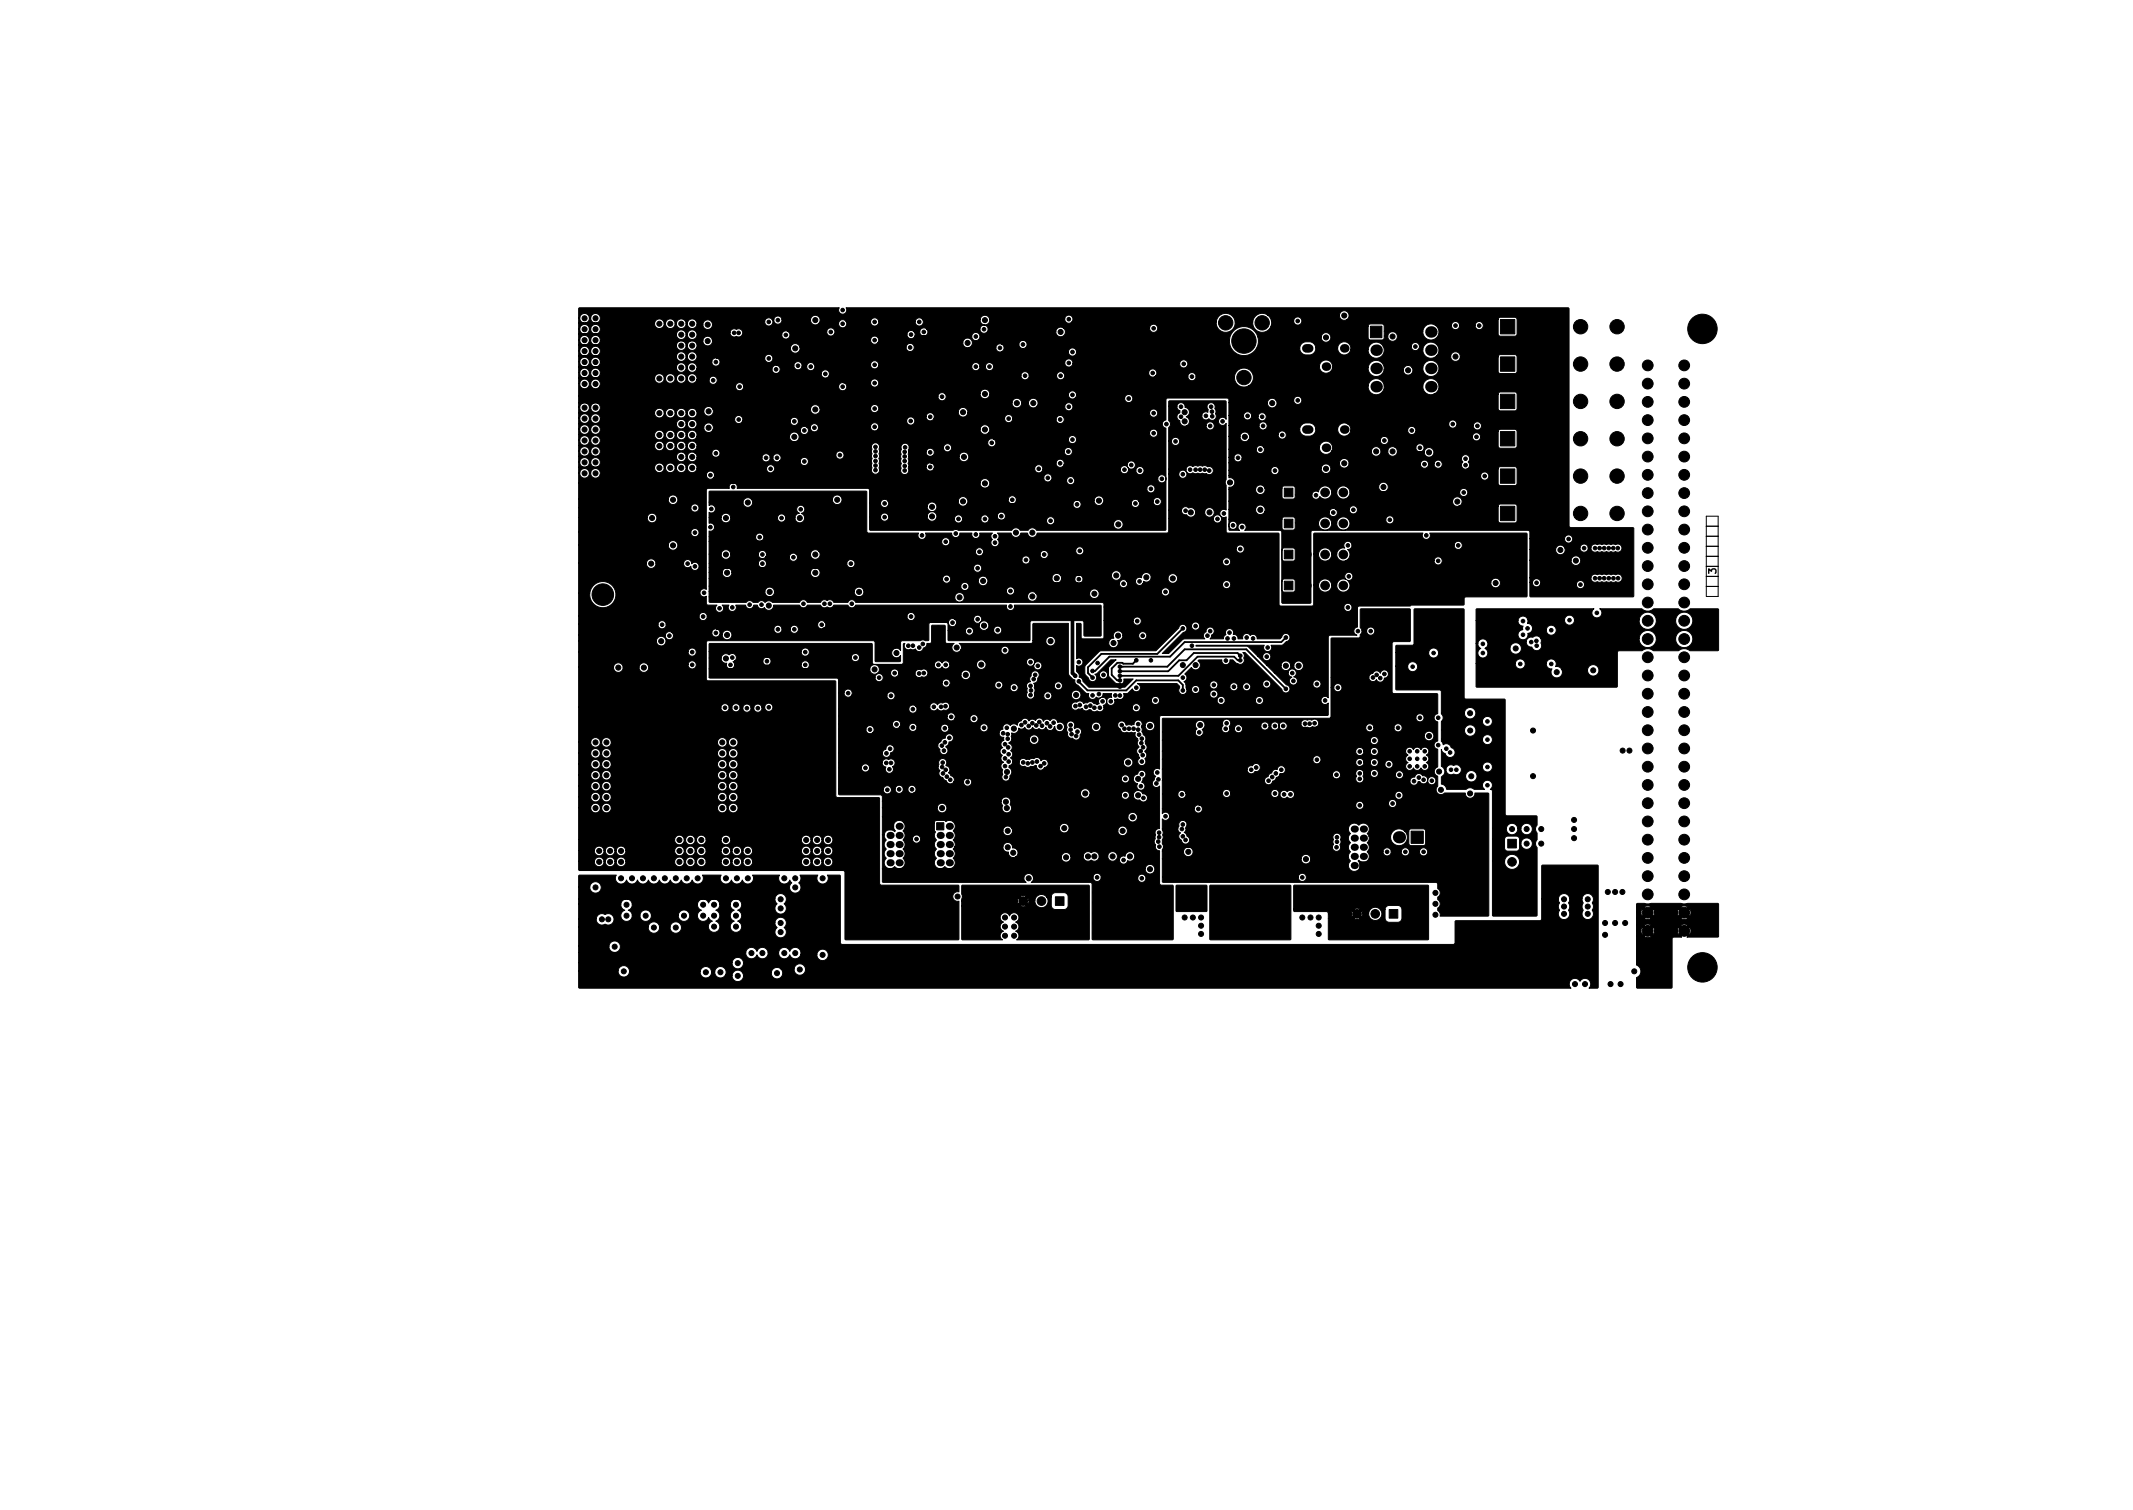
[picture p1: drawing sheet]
<svg xmlns="http://www.w3.org/2000/svg" width="297mm" height="210mm" viewBox="0 0 297 210" stroke-linecap="round" stroke-linejoin="round" font-family="sans-serif">
<defs><g id="words">
<text font-size="1.4" x="239" y="79.9" transform="rotate(-90 239 79.9)">3</text>
</g></defs>
<g fill="#000">
<circle cx="184.7" cy="51" r=".6"/>
<circle cx="187.2" cy="48.5" r=".6"/>
<circle cx="187.2" cy="59.8" r=".6"/>
<circle cx="191.6" cy="48.8" r=".8"/>
<circle cx="191.6" cy="53.8" r=".8"/>
<circle cx="191.6" cy="51.3" r=".8"/>
<circle cx="199.3" cy="48.8" r=".8"/>
<circle cx="199.3" cy="53.8" r=".8"/>
<circle cx="199.3" cy="46.2" r=".8"/>
<circle cx="199.3" cy="51.3" r=".8"/>
<circle cx="184.7" cy="62.4" r=".6"/>
<circle cx="124" cy="116.3" r=".5"/>
<circle cx="124" cy="118.9" r=".5"/>
<circle cx="124" cy="117.6" r=".5"/>
<circle cx="125.2" cy="116.3" r=".5"/>
<circle cx="125.2" cy="117.6" r=".5"/>
<circle cx="125.2" cy="118.9" r=".5"/>
<circle cx="125.2" cy="115.1" r=".5"/>
<circle cx="130.9" cy="118.9" r=".5"/>
<circle cx="130.9" cy="116.3" r=".5"/>
<circle cx="130.9" cy="117.6" r=".5"/>
<circle cx="132.2" cy="118.9" r=".5"/>
<circle cx="132.2" cy="117.6" r=".5"/>
<circle cx="132.2" cy="116.3" r=".5"/>
<circle cx="132.2" cy="115.1" r=".5"/>
<circle cx="188.6" cy="118" r=".5"/>
<circle cx="188.6" cy="115.4" r=".5"/>
<circle cx="188.6" cy="119.2" r=".5"/>
<circle cx="188.6" cy="116.7" r=".5"/>
<circle cx="189.9" cy="119.2" r=".5"/>
<circle cx="189.9" cy="115.4" r=".5"/>
<circle cx="189.9" cy="116.7" r=".5"/>
<circle cx="189.9" cy="118" r=".5"/>
<circle cx="194.8" cy="116.6" r=".85"/>
<circle cx="124" cy="120.1" r=".5"/>
<circle cx="125.2" cy="120.1" r=".5"/>
<circle cx="130.9" cy="120.1" r=".5"/>
<circle cx="132.2" cy="120.1" r=".5"/>
<circle cx="188.6" cy="120.5" r=".5"/>
</g>
<path d="M181.9 59.8h.4M181.9 48.5h.4" fill="none" stroke="#000" stroke-width="1.2"/>
<g fill="#000" stroke="#000" stroke-width=".14">
<path d="M80.6 42.9h.1h36.2a.57 .57 0 0 0 .4 .8 .57 .57 0 0 0 .5-.8h100.6h.1v30.4l.2 .2h8.7l.1 .1v9.4l-.1 .1h-14.3l-.1-.1v-1.9h.4a.57 .57 0 0 0 .5 .6 .57 .57 0 0 0 .6-.4h5v.2a.57 .57 0 0 0 .9 .4 .57 .57 0 0 0 0-1 .57 .57 0 0 0-.9 .4h-5a.57 .57 0 0 0-.4-.7 .57 .57 0 0 0-.7 .5h-.4v-.6h8.6v.1a.63 .63 0 0 0 .9 .4l.3 .1 .3-.1 .3 .1 .3-.1 .4 .1 .3-.1 .3 .1 .4-.1a.59 .59 0 0 0 .8-.6 .59 .59 0 0 0-.9-.4h-.4l-.2 .1-.3-.2-.4 .1-.3-.1-.3 .1-.3-.1-.4 .1a.57 .57 0 0 0-.8 .5h-8.6v-2.5h5.8v.1a.67 .67 0 0 0 1 .5 .67 .67 0 0 0 0-1.1 .67 .67 0 0 0-1 .5h-5.8v-1.5h3.6v.1a.67 .67 0 0 0 .9 .6 .67 .67 0 0 0 .4-.9h2.1v.1a.57 .57 0 0 0 .7 .5 .57 .57 0 0 0 .5-.6h.4v.1a.63 .63 0 0 0 .9 .4h2.4a.6 .6 0 0 0 1-.5 .6 .6 0 0 0-1-.5h-2.5a.57 .57 0 0 0-.8 .5h-.4l-.1-.1a.57 .57 0 0 0-.6-.4 .57 .57 0 0 0-.5 .5h-2.1a.67 .67 0 0 0-.7-.4 .67 .67 0 0 0-.6 .6h-3.6v-1.5h4.9v.1a.57 .57 0 0 0 .8 .4 .57 .57 0 0 0 0-.9 .57 .57 0 0 0-.8 .4h-4.9v-1l-.1-.2h-30.2l-.1 .2v9.9l-.1 .1h-3.9l-.1-.1v-3v1.3l.2 .2h.2h1.2h.2l.1-.3v-1.2l-.1-.2-.2-.1h-1.3l-.3 .3v-4.3v1.2l.1 .2 .3 .1h1.2h.1l.2-.2-.1-1.4-.2-.2h-1.2l-.3 .1-.1 .2v-2.6l-.2-.2h-5a.57 .57 0 0 0 .1-.8 .57 .57 0 0 0-.8 0 .57 .57 0 0 0 0 .8h-1.4h-.1v-.7a.57 .57 0 0 0 .8 .6 .57 .57 0 0 0 .2-1 .57 .57 0 0 0-.9 .3l-.1 .1v-.8h7.4v1.2l.1 .2 .3 .1h1.2l.2-.2 .1-.8h3.2a.92 .92 0 0 0 .9 1 .92 .92 0 0 0 .9-1h.8v.2a.92 .92 0 0 0 1.2 .7 .92 .92 0 0 0 .4-1.4h5.2v.1a.57 .57 0 0 0 .8 .5 .57 .57 0 0 0 0-1 .57 .57 0 0 0-.8 .4h-5.2a.92 .92 0 0 0-1-.3 .92 .92 0 0 0-.6 .8h-.8v-.2a.92 .92 0 0 0-1-.6 .92 .92 0 0 0-.8 .8h-3.2l-.1-.6-.2-.2h-1.3l-.2 .1-.1 .2h-7.4v-1.4h3.7a.67 .67 0 0 0 .5 .7 .67 .67 0 0 0 .8-.3h9v.1a.57 .57 0 0 0 .8 .5 .57 .57 0 0 0 .1-1h1.9v.1a.57 .57 0 0 0 .9 .5 .57 .57 0 0 0 0-1 .57 .57 0 0 0-.9 .4h-1.9a.57 .57 0 0 0-.9 .4h-9a.67 .67 0 0 0-.4-1 .67 .67 0 0 0-.9 .6h-3.7v-1.1h31.2v.1a.67 .67 0 0 0 .8 .6h5.5v2l.2 .3h2.2h.1l.2-.2v-2.2l-.3-.2h-2.1l-.2 .1-.1 .2h-5.5a.67 .67 0 0 0 .3-1.2 .67 .67 0 0 0-1.1 .5h-31.2v-1.7h3.7v.2a.67 .67 0 0 0 .9 .5 .67 .67 0 0 0 .4-.8h2.4v1.2l.3 .3h1.4l.1-.2 .1-.4h2.3v.1a.57 .57 0 0 0 .5 .5 .57 .57 0 0 0 .6-.4 .92 .92 0 0 0 1.1 .3 .92 .92 0 0 0 .5-.9h.8v.2a.92 .92 0 0 0 .9 .8 .92 .92 0 0 0 .9-1h15.3v.1a.57 .57 0 0 0 .8 .5 .57 .57 0 0 0 0-1 .57 .57 0 0 0-.8 .4h-15.3l-.2-.5-.3-.3h4.5v.2a.67 .67 0 0 0 1 .5 .67 .67 0 0 0 0-1.2 .67 .67 0 0 0-1 .5h-4.7a.92 .92 0 0 0-1.1 .8h-.8v-.2a.92 .92 0 0 0-1-.6 .92 .92 0 0 0-.8 .8 .57 .57 0 0 0-.9 .4h-2.3v-1l-.3-.2h-1.3l-.2 .1-.1 .2h-2.4a.67 .67 0 0 0-.7-.5 .67 .67 0 0 0-.6 .6h-3.7v-.3a.67 .67 0 0 0 .9-.6 .67 .67 0 0 0-.9-.7v-.3h35.1a.57 .57 0 0 0 .8 .6 .57 .57 0 0 0 .1-.9 .57 .57 0 0 0-.9 .2v.1h-35.1v-.7h5.9a.57 .57 0 0 0 .7 .6 .57 .57 0 0 0 .3-.9h6v.1a.67 .67 0 0 0 1 .5 .67 .67 0 0 0 0-1.1 .67 .67 0 0 0-1 .5h-6a.57 .57 0 0 0-.6-.2 .57 .57 0 0 0-.4 .5h-5.9v-1.1h15.4v.2a.67 .67 0 0 0 .7 .6 .67 .67 0 0 0 .7-.6h9.9v.1a.57 .57 0 0 0 .6 .5 .57 .57 0 0 0 .5-.6h.8v.1a.57 .57 0 0 0 .9 .4 .57 .57 0 0 0 0-.9 .57 .57 0 0 0-.9 .4h-.8v-.1a.57 .57 0 0 0-.6-.4 .57 .57 0 0 0-.5 .5h-9.9a.67 .67 0 0 0-.6-.8 .67 .67 0 0 0-.8 .6h-15.4v-.7h.7v.1a.57 .57 0 0 0 .6 .5 .57 .57 0 0 0 .6-.5h30.5l.2 .5a.57 .57 0 0 0-.1 .8 .57 .57 0 0 0 .7 .2h4.3v2l.2 .3h2.2h.1l.2-.2v-2.2l-.3-.2h-2.1l-.2 .1-.1 .2h-4.3a.57 .57 0 0 0 .1-1 .57 .57 0 0 0 0-.9 .57 .57 0 0 0-.9 .4h-30.5a.57 .57 0 0 0-.5-.6 .57 .57 0 0 0-.7 .5h-.7v-1.2h3.8v.2a.57 .57 0 0 0 .8 .4 .57 .57 0 0 0 .3-.8h7.7v.1a.92 .92 0 0 0 .8 .9 .92 .92 0 0 0 1-.5h5.5v.1a.67 .67 0 0 0 .7 .6 .67 .67 0 0 0 .6-.7h1v.1a.67 .67 0 0 0 .6 .6 .67 .67 0 0 0 .7-.6h3.7v.2a.67 .67 0 0 0 1.1 .5 .67 .67 0 0 0 0-1.2 .67 .67 0 0 0-1.1 .5h-3.7l-.1-.4-.2-.2h2.9a.57 .57 0 0 0 .7 .6 .57 .57 0 0 0 .2-1 .57 .57 0 0 0-.9 .3v.1h-2.9a.67 .67 0 0 0-1 .5h-1v-.1a.67 .67 0 0 0-.7-.5 .67 .67 0 0 0-.6 .6h-5.5a.92 .92 0 0 0-.6-1.3 .92 .92 0 0 0-1.2 .8l-7.7-.1a.57 .57 0 0 0-.7-.1 .57 .57 0 0 0-.4 .4h-3.8v-1.7h1.6v.1a.67 .67 0 0 0 .4 .6 .67 .67 0 0 0 .7-.2h18.4v.1a.57 .57 0 0 0 .6 .5 .57 .57 0 0 0 .6-.5 .57 .57 0 0 0-.5-.6h12.1v.1a.57 .57 0 0 0 .9 .4 .57 .57 0 0 0 0-1 .57 .57 0 0 0-.9 .5h-12.2a.57 .57 0 0 0-.6 .5h-18.4l.2-.4-.1-.4h4.1v.1a.57 .57 0 0 0 .9 .5 .57 .57 0 0 0 0-1 .57 .57 0 0 0-.9 .4h-4.1a.67 .67 0 0 0-.7-.3 .67 .67 0 0 0-.5 .6h-1.6v-1.6h4.2v.2a.57 .57 0 0 0 .9 .4h4.8v.2a1.09 1.09 0 0 0 1.5 .7 .91 .91 0 0 0 .7-1h3.1v.2a.92 .92 0 0 0 .9 .8 .92 .92 0 0 0 .9-.8h7.9v.1a.57 .57 0 0 0 .5 .5 .57 .57 0 0 0 .6-.4h11.5v2l.2 .3h2.2h.1l.2-.2v-2.2l-.3-.2h-2.1l-.2 .1-.1 .2h-11.5a.57 .57 0 0 0-.4-.7 .57 .57 0 0 0-.7 .5h-7.9l-.1-.5-.4-.4h14.1v.1a.57 .57 0 0 0 .5 .5 .57 .57 0 0 0 .6-.4h2.4v.2a.57 .57 0 0 0 .8 .4 .57 .57 0 0 0 0-1 .57 .57 0 0 0-.8 .4h-2.3a.57 .57 0 0 0-.5-.7 .57 .57 0 0 0-.7 .5l-14.2-.1a.92 .92 0 0 0-1.2 .8h-3.1v-.1a1.09 1.09 0 0 0-1.5-.7l-.4 .3-.2 .3-.1 .3h-4.8a.57 .57 0 0 0 0-1 .57 .57 0 0 0-.9 .4h-4.2v-1.3h2.1v.1a.57 .57 0 0 0 .5 .5 .57 .57 0 0 0 .6-.5h.9v.1a.57 .57 0 0 0 .9 .4 .57 .57 0 0 0 0-1 .57 .57 0 0 0-.9 .5h-.9a.57 .57 0 0 0-.5-.7 .57 .57 0 0 0-.6 .6h-2.1v-1.8h5.4v.1a.67 .67 0 0 0 .9 .5 .67 .67 0 0 0 .3-1h2.5v.1a.57 .57 0 0 0 .8 .4 .57 .57 0 0 0 0-.9 .57 .57 0 0 0-.8 .4h-2.5l-.1-.1a.67 .67 0 0 0-1.1 .5h-5.4v-.5l-.2-.2h-8.4l-.1 .2v2.9a.57 .57 0 0 0-.5 .5 .57 .57 0 0 0 .5 .6v14.2h-.1h-17.9l-.1-.1a.67 .67 0 0 0-1.1 .1h-1.1l-.1-.1a.67 .67 0 0 0-1.1 .1h-7.4l-.3-.1-.5 .1h-11.5h-.1v-1.9h1.5a.57 .57 0 0 0 .6 .7 .57 .57 0 0 0 .5-.8h5.4v.2a.67 .67 0 0 0 .6 .6 .67 .67 0 0 0 .7-.4h2.5v.1a.57 .57 0 0 0 .6 .5 .57 .57 0 0 0 .5-.6h2.6v.1a.57 .57 0 0 0 .5 .5 .57 .57 0 0 0 .6-.3h8v.1a.57 .57 0 0 0 1 .4h8.4v.1a.67 .67 0 0 0 1 .5 .67 .67 0 0 0 0-1.2 .67 .67 0 0 0-1 .6h-8.4a.57 .57 0 0 0-.1-1 .57 .57 0 0 0-.9 .5h-8v-.4l-.2-.3h1.4v.1a.57 .57 0 0 0 .8 .5 .57 .57 0 0 0 0-1 .57 .57 0 0 0-.8 .4h-1.4a.57 .57 0 0 0-.9 .4h-2.6v-.1a.57 .57 0 0 0-.6-.4 .57 .57 0 0 0-.5 .5h-2.5v-.1a.67 .67 0 0 0-.5-.8 .67 .67 0 0 0-.8 .5h-5.4a.57 .57 0 0 0-.6-.4 .57 .57 0 0 0-.5 .5h-1.5v-1.9h1.5v.2a.57 .57 0 0 0 .4 .4 .57 .57 0 0 0 .6-.1h5.5v.1a.67 .67 0 0 0 1 .5 .67 .67 0 0 0 0-1.1 .67 .67 0 0 0-1 .5h-5.5l.2-.3-.2-.5h9.8a.67 .67 0 0 0 .5 .7 .67 .67 0 0 0 .8-.2h14.7v.1a.57 .57 0 0 0 .9 .4 .57 .57 0 0 0 0-1 .57 .57 0 0 0-.9 .5h-14.7l.1-.3-.1-.4h5.7a.57 .57 0 0 0 .5 .7 .57 .57 0 0 0 .6-.5h10.9v.1a.67 .67 0 0 0 .5 .6 .67 .67 0 0 0 .7-.4h3.9v.2a.57 .57 0 0 0 .8 .4 .57 .57 0 0 0 .3-.8h2v.1a.57 .57 0 0 0 .9 .4 .57 .57 0 0 0 0-.9 .57 .57 0 0 0-.9 .4l-2-.1a.57 .57 0 0 0-.7-.1 .57 .57 0 0 0-.4 .4h-3.9a.67 .67 0 0 0-.4-.9 .67 .67 0 0 0-.8 .6l-10.9-.1a.57 .57 0 0 0-.5-.6 .57 .57 0 0 0-.6 .5h-5.7a.67 .67 0 0 0-.7-.3 .67 .67 0 0 0-.6 .5h-9.8a.57 .57 0 0 0-.6-.1 .57 .57 0 0 0-.4 .4h-1.5v-1.8l-.2-.2h38.8a.57 .57 0 0 0 .8 .6 .57 .57 0 0 0 .2-.9 .57 .57 0 0 0-1 .2v.1h-57.1a.57 .57 0 0 0-.5-.8 .57 .57 0 0 0-.5 .8h-3l-.2 .2-.1 13.8a.57 .57 0 0 0-.8 .6 .57 .57 0 0 0 .9 .4v1.1l.1 .1 1.3 .1a.57 .57 0 0 0 0 .8 .57 .57 0 0 0 .8 0 .57 .57 0 0 0 0-.8h.9a.57 .57 0 0 0 .5 .8 .57 .57 0 0 0 .5-.8h1.3v.1a.57 .57 0 0 0 .6 .4 .57 .57 0 0 0 .6-.5h.5v.1a.57 .57 0 0 0 1 .2 .67 .67 0 0 0 .7 .4 .67 .67 0 0 0 .5-.7h3.7a.57 .57 0 0 0 .5 .3 .57 .57 0 0 0 .5-.3h1.9a.61 .61 0 0 0 .9 .2 .57 .57 0 0 0 .9-.2h2a.57 .57 0 0 0 .6 .3 .57 .57 0 0 0 .5-.3h21a.57 .57 0 0 0 .5 .7 .57 .57 0 0 0 .6-.7h12h.1v4.2l-.1 .1h-2.3l-.1-.1v-1.9l-.1-.2h-7.2l-.2 .2v2.5v.1h-11.3l-.1-.1v-1.3h2.4a.57 .57 0 0 0 .8 .6 .57 .57 0 0 0 .2-.9 .57 .57 0 0 0-.9 .2l-.1 .1h-2.4v-1l-.1-.1h-2.4l-.2 .2v2.2v.1l-.8-.1-.3 .1h-2.6l-.2 .2v1.2v-.1a.67 .67 0 0 0-1 0 .67 .67 0 0 0 0 1 .67 .67 0 0 0 1-.2v.7l-.1 .1h-3.4v-.1v-2.6l-.2-.2h-23.2l-.1 .2v5.2l.2 .2h17.7l.1 .1v16l.2 .2h5.8h.1v12l.2 .1h10.8v.1v.9h-.1a.67 .67 0 0 0-.7 .7 .67 .67 0 0 0 .8 .6v5.3v.1h-15.7l-.1-.1v-9.4l-.2-.2h-36.8l-.1-.1v-1.2h2.2a.67 .67 0 0 0 .6 .8 .67 .67 0 0 0 .7-.8h.2v.2a.67 .67 0 0 0 .7 .6 .67 .67 0 0 0 .6-.8h.2v.2a.67 .67 0 0 0 .8 .6 .67 .67 0 0 0 .6-.8h6.7v.2a.67 .67 0 0 0 .8 .6 .67 .67 0 0 0 .6-.8h.2v.2a.67 .67 0 0 0 .7 .6 .67 .67 0 0 0 .6-.8h.2v.2a.67 .67 0 0 0 .7 .6 .67 .67 0 0 0 .6-.8h2.1v.2a.67 .67 0 0 0 .8 .6 .67 .67 0 0 0 .6-.8h.1v.2a.67 .67 0 0 0 .8 .6 .67 .67 0 0 0 .6-.8h.2v.2a.67 .67 0 0 0 .7 .6 .67 .67 0 0 0 .6-.8h6.8v.2a.67 .67 0 0 0 .7 .6 .67 .67 0 0 0 .6-.8h.2v.2a.67 .67 0 0 0 .8 .6 .67 .67 0 0 0 .6-.8h.1v.2a.67 .67 0 0 0 1.1 .5 .67 .67 0 0 0 0-1.2 .67 .67 0 0 0-1.1 .5h-.1l-.1-.1a.67 .67 0 0 0-.7-.5 .67 .67 0 0 0-.6 .6h-.2v-.1a.67 .67 0 0 0-.7-.5 .67 .67 0 0 0-.6 .6h-6.8v-.1a.67 .67 0 0 0-.7-.5 .67 .67 0 0 0-.6 .6h-.2v-.1a.67 .67 0 0 0-.7-.5 .67 .67 0 0 0-.7 .6h-.1l-.1-.1a.67 .67 0 0 0-.7-.5 .67 .67 0 0 0-.6 .6h-2.1v-.1a.67 .67 0 0 0-.7-.5 .67 .67 0 0 0-.6 .6h-.2v-.1a.67 .67 0 0 0-.7-.5 .67 .67 0 0 0-.6 .6h-.2v-.1a.67 .67 0 0 0-.8-.5 .67 .67 0 0 0-.6 .6h-6.7l-.1-.1a.67 .67 0 0 0-.7-.5 .67 .67 0 0 0-.6 .6h-.2v-.1a.67 .67 0 0 0-.7-.5 .67 .67 0 0 0-.6 .6h-.2v-.1a.67 .67 0 0 0-.7-.5 .67 .67 0 0 0-.6 .6h-2.2v-1.5h2.2v.2a.67 .67 0 0 0 .7 .6 .67 .67 0 0 0 .6-.8h.2v.2a.67 .67 0 0 0 .7 .6 .67 .67 0 0 0 .6-.8h.2v.2a.67 .67 0 0 0 .8 .6 .67 .67 0 0 0 .6-.8h6.7v.2a.67 .67 0 0 0 .8 .6 .67 .67 0 0 0 .6-.8h.2v.2a.67 .67 0 0 0 .7 .6 .67 .67 0 0 0 .6-.8h.2v.2a.67 .67 0 0 0 .7 .6 .67 .67 0 0 0 .6-.8h2.1v.2a.67 .67 0 0 0 .8 .6 .67 .67 0 0 0 .6-.8h.1v.2a.67 .67 0 0 0 .8 .6 .67 .67 0 0 0 .6-.8h.2v.2a.67 .67 0 0 0 .7 .6 .67 .67 0 0 0 .6-.8h6.8v.2a.67 .67 0 0 0 .7 .6 .67 .67 0 0 0 .6-.8h.2v.2a.67 .67 0 0 0 .8 .6 .67 .67 0 0 0 .6-.8h.1v.2a.67 .67 0 0 0 1.1 .5 .67 .67 0 0 0 0-1.2 .67 .67 0 0 0-1.1 .5h-.1l-.1-.1a.67 .67 0 0 0-.7-.5 .67 .67 0 0 0-.6 .6h-.2v-.1a.67 .67 0 0 0-.7-.5 .67 .67 0 0 0-.6 .6h-6.8v-.1a.67 .67 0 0 0-.7-.5 .67 .67 0 0 0-.6 .6h-.2v-.1a.67 .67 0 0 0-.7-.5 .67 .67 0 0 0-.7 .6h-.1l-.1-.1a.67 .67 0 0 0-.7-.5 .67 .67 0 0 0-.6 .6h-2.1v-.1a.67 .67 0 0 0-.7-.5 .67 .67 0 0 0-.6 .6h-.2v-.1a.67 .67 0 0 0-.7-.5 .67 .67 0 0 0-.6 .6h-.2v-.1a.67 .67 0 0 0-.8-.5 .67 .67 0 0 0-.6 .6h-6.7l-.1-.1a.67 .67 0 0 0-.7-.5 .67 .67 0 0 0-.6 .6h-.2v-.1a.67 .67 0 0 0-.7-.5 .67 .67 0 0 0-.6 .6h-.2v-.1a.67 .67 0 0 0-.7-.5 .67 .67 0 0 0-.6 .6h-2.2v-1.5h13.3v.1a.67 .67 0 0 0 .8 .6 .67 .67 0 0 0 .6-.7h.2v.1a.67 .67 0 0 0 .7 .6 .67 .67 0 0 0 .6-.7h.2v.1a.67 .67 0 0 0 .7 .6 .67 .67 0 0 0 .6-.7h2.1v.1a.67 .67 0 0 0 .8 .6 .67 .67 0 0 0 .6-.7h9.8v.1a.67 .67 0 0 0 .7 .6 .67 .67 0 0 0 .6-.7h.2v.1a.67 .67 0 0 0 .8 .6 .67 .67 0 0 0 .6-.7h.1v.1a.67 .67 0 0 0 1.1 .5 .67 .67 0 0 0 0-1.1 .67 .67 0 0 0-1.1 .5h-.1l-.1-.1a.67 .67 0 0 0-.7-.5 .67 .67 0 0 0-.6 .6h-.2v-.1a.67 .67 0 0 0-.7-.5 .67 .67 0 0 0-.6 .6h-9.8l-.1-.1a.67 .67 0 0 0-.7-.5 .67 .67 0 0 0-.6 .6h-2.1v-.1a.67 .67 0 0 0-.7-.5 .67 .67 0 0 0-.6 .6h-.2v-.1a.67 .67 0 0 0-.7-.5 .67 .67 0 0 0-.6 .6h-.2v-.1a.67 .67 0 0 0-.8-.5 .67 .67 0 0 0-.6 .6h-13.3v-4.4h1.7v.1a.67 .67 0 0 0 .7 .6 .67 .67 0 0 0 .6-.7h.2v.1a.67 .67 0 0 0 .7 .6 .67 .67 0 0 0 .6-.7h14.8v.1a.67 .67 0 0 0 .7 .6 .67 .67 0 0 0 .7-.7h.1v.1a.67 .67 0 0 0 1.1 .5 .67 .67 0 0 0 0-1.2 .67 .67 0 0 0-1.1 .6h-.1l-.1-.2a.67 .67 0 0 0-.7-.5 .67 .67 0 0 0-.6 .7h-14.8v-.2a.67 .67 0 0 0-.7-.5 .67 .67 0 0 0-.6 .7h-.2v-.2a.67 .67 0 0 0-.7-.5 .67 .67 0 0 0-.6 .7h-1.7v-1.6h1.7v.2a.67 .67 0 0 0 .7 .6 .67 .67 0 0 0 .6-.8h.2v.2a.67 .67 0 0 0 .7 .6 .67 .67 0 0 0 .6-.8h14.8v.2a.67 .67 0 0 0 .7 .6 .67 .67 0 0 0 .7-.8h.1v.2a.67 .67 0 0 0 1.1 .5 .67 .67 0 0 0 0-1.2 .67 .67 0 0 0-1.1 .5h-.1l-.1-.1a.67 .67 0 0 0-.7-.5 .67 .67 0 0 0-.6 .6h-14.8v-.1a.67 .67 0 0 0-.7-.5 .67 .67 0 0 0-.6 .6h-.2v-.1a.67 .67 0 0 0-.7-.5 .67 .67 0 0 0-.6 .6h-1.7v-1.5h1.7v.1a.67 .67 0 0 0 .7 .6 .67 .67 0 0 0 .6-.7h.2v.1a.67 .67 0 0 0 .7 .6 .67 .67 0 0 0 .6-.7h14.8v.1a.67 .67 0 0 0 .7 .6 .67 .67 0 0 0 .7-.7h.1v.1a.67 .67 0 0 0 1.1 .5 .67 .67 0 0 0 0-1.1 .67 .67 0 0 0-1.1 .5h-.1l-.1-.1a.67 .67 0 0 0-.7-.5 .67 .67 0 0 0-.6 .6h-14.8v-.1a.67 .67 0 0 0-.7-.5 .67 .67 0 0 0-.6 .6h-.2v-.1a.67 .67 0 0 0-.7-.5 .67 .67 0 0 0-.6 .6h-1.7v-1.5h1.7v.1a.67 .67 0 0 0 .7 .6 .67 .67 0 0 0 .6-.7h.2v.1a.67 .67 0 0 0 .7 .6 .67 .67 0 0 0 .6-.7h14.8v.1a.67 .67 0 0 0 .7 .6 .67 .67 0 0 0 .7-.7h.1v.1a.67 .67 0 0 0 1.1 .5 .67 .67 0 0 0 0-1.1 .67 .67 0 0 0-1.1 .5h-.1l-.1-.2a.67 .67 0 0 0-.7-.4 .67 .67 0 0 0-.6 .6h-14.8v-.2a.67 .67 0 0 0-.7-.4 .67 .67 0 0 0-.6 .6h-.2v-.2a.67 .67 0 0 0-.7-.4 .67 .67 0 0 0-.6 .6h-1.7v-1.5h1.7v.1a.67 .67 0 0 0 .7 .6 .67 .67 0 0 0 .6-.7h.2v.1a.67 .67 0 0 0 .7 .6 .67 .67 0 0 0 .6-.7h14.8v.1a.67 .67 0 0 0 .7 .6 .67 .67 0 0 0 .7-.7h.1v.1a.67 .67 0 0 0 1.1 .5 .67 .67 0 0 0 0-1.1 .67 .67 0 0 0-1.1 .5h-.1l-.1-.2a.67 .67 0 0 0-.7-.4 .67 .67 0 0 0-.6 .6h-14.8v-.2a.67 .67 0 0 0-.7-.4 .67 .67 0 0 0-.6 .6h-.2v-.2a.67 .67 0 0 0-.7-.4 .67 .67 0 0 0-.6 .6h-1.7v-1.6h1.7v.2a.67 .67 0 0 0 .7 .6 .67 .67 0 0 0 .6-.8h.2v.2a.67 .67 0 0 0 .7 .6 .67 .67 0 0 0 .6-.8h14.8v.2a.67 .67 0 0 0 .7 .6 .67 .67 0 0 0 .7-.8h.1v.2a.67 .67 0 0 0 1.1 .5 .67 .67 0 0 0 0-1.2 .67 .67 0 0 0-1.1 .5h-.1l-.1-.1a.67 .67 0 0 0-.7-.5 .67 .67 0 0 0-.6 .6h-14.8v-.1a.67 .67 0 0 0-.7-.5 .67 .67 0 0 0-.6 .6h-.2v-.1a.67 .67 0 0 0-.7-.5 .67 .67 0 0 0-.6 .6h-1.7v-1.5h1.7v.1a.67 .67 0 0 0 .7 .6 .67 .67 0 0 0 .6-.7h.2v.1a.67 .67 0 0 0 .7 .6 .67 .67 0 0 0 .6-.7h14.8v.1a.67 .67 0 0 0 .7 .6 .67 .67 0 0 0 .7-.7h.1v.1a.67 .67 0 0 0 1.1 .5 .67 .67 0 0 0 0-1.1 .67 .67 0 0 0-1.1 .5h-.1l-.1-.1a.67 .67 0 0 0-.7-.5 .67 .67 0 0 0-.6 .6h-14.8v-.1a.67 .67 0 0 0-.7-.5 .67 .67 0 0 0-.6 .6h-.2v-.1a.67 .67 0 0 0-.7-.5 .67 .67 0 0 0-.6 .6h-1.7v-4.8h19.8v.1a.57 .57 0 0 0 .6 .5 .57 .57 0 0 0 .5-.6h.4v.1a.57 .57 0 0 0 .6 .5 .57 .57 0 0 0 .6-.6h.3v.2a.57 .57 0 0 0 .7 .5 .57 .57 0 0 0 .5-.7h.4v.2a.57 .57 0 0 0 .7 .5 .57 .57 0 0 0 .4-.8h.4v.1a.57 .57 0 0 0 .9 .5 .57 .57 0 0 0 0-1 .57 .57 0 0 0-.9 .4h-.4l-.1-.1a.57 .57 0 0 0-.6-.3 .57 .57 0 0 0-.4 .5h-.4v-.1a.57 .57 0 0 0-.6-.4 .57 .57 0 0 0-.6 .5h-.3a.57 .57 0 0 0-.6-.5 .57 .57 0 0 0-.6 .5h-.4v-.1a.57 .57 0 0 0-.6-.4 .57 .57 0 0 0-.5 .5h-19.8v-5.6h4.8v.1a.67 .67 0 0 0 .8 .6 .67 .67 0 0 0 .6-.7h2.2v.1a.67 .67 0 0 0 .9 .6 .67 .67 0 0 0 .3-1.1h5.6v.1a.57 .57 0 0 0 .9 .5 .57 .57 0 0 0 0-1 .57 .57 0 0 0-.9 .4h-5.6l-.1-.1a.67 .67 0 0 0-1.1 .5h-2.2l-.1-.1a.67 .67 0 0 0-.7-.5 .67 .67 0 0 0-.6 .6h-4.8v-2.2h15.2v.2a.57 .57 0 0 0 .9 .4 .57 .57 0 0 0 0-1 .57 .57 0 0 0-.9 .4h-15.2v-1.5h10.8v.1a.67 .67 0 0 0 1 .5 .67 .67 0 0 0 0-1.1 .67 .67 0 0 0-1 .5h-10.8v-.7h12.1v.1a.57 .57 0 0 0 .8 .4 .57 .57 0 0 0 .1-.9h5.5v.1a.57 .57 0 0 0 .5 .5 .57 .57 0 0 0 .6-.4h.4v.2a.67 .67 0 0 0 1 .5 .67 .67 0 0 0 0-1.2 .67 .67 0 0 0-1 .5h-.4a.57 .57 0 0 0-.4-.7h8v.1a.57 .57 0 0 0 .6 .5 .57 .57 0 0 0 .5-.6h1.1v.1a.57 .57 0 0 0 .9 .4 .57 .57 0 0 0 0-1 .57 .57 0 0 0-.9 .5h-1.1v-.1a.57 .57 0 0 0-.6-.4 .57 .57 0 0 0-.5 .5h-8a.57 .57 0 0 0-.7 .5h-5.5a.57 .57 0 0 0-.9 .4h-12.1v-1.6h11v.1a.57 .57 0 0 0 .7 .6 .57 .57 0 0 0 .5-.7h21.1v.1a.57 .57 0 0 0 .7 .5 .57 .57 0 0 0 .3-.9h17.2v.2a.57 .57 0 0 0 .4 .4 .57 .57 0 0 0 .6-.1h3.3v.1a.67 .67 0 0 0 1 .5h1v.1a.57 .57 0 0 0 .8 .4 .57 .57 0 0 0 0-.9 .57 .57 0 0 0-.8 .4h-1l.1-.1a.67 .67 0 0 0-.2-1.1 .67 .67 0 0 0-.9 .6h-3.3l.1-.1a.57 .57 0 0 0-.3-.8h2.7v.1a.57 .57 0 0 0 .8 .4 .57 .57 0 0 0 0-1 .57 .57 0 0 0-.8 .5h-2.8a.57 .57 0 0 0-.7 .4h-17.2a.57 .57 0 0 0-.6-.2 .57 .57 0 0 0-.4 .5h-21.1l-.1-.1a.57 .57 0 0 0-.6-.4 .57 .57 0 0 0-.5 .5h-11v-1.1h16.7v.1a.57 .57 0 0 0 .7 .5 .57 .57 0 0 0 .5-.6h27.8v.1a.57 .57 0 0 0 .9 .4 .57 .57 0 0 0 0-.9 .57 .57 0 0 0-.9 .4h-27.8v-.1a.57 .57 0 0 0-.6-.4 .57 .57 0 0 0-.6 .5h-16.7v-3.2h1.5v.4a1.83 1.83 0 0 0 2.8 1.3 1.83 1.83 0 0 0 0-3.1 1.83 1.83 0 0 0-2.8 1.4h-1.5v-4.2h9.4v.1a.67 .67 0 0 0 .7 .6 .67 .67 0 0 0 .6-.7h3.9v.1a.57 .57 0 0 0 .4 .5 .57 .57 0 0 0 .6-.2 .57 .57 0 0 0 .7 .6 .57 .57 0 0 0 .3-.9 .57 .57 0 0 0-.9 0 .57 .57 0 0 0-.5-.6 .57 .57 0 0 0-.6 .5h-3.9a.67 .67 0 0 0-.6-.6 .67 .67 0 0 0-.7 .6h-9.4v-2.5h12.5v.1a.67 .67 0 0 0 1 .5 .67 .67 0 0 0 0-1.1 .67 .67 0 0 0-1 .5h-12.5v-1.8h15.6v.1a.57 .57 0 0 0 .9 .4 .57 .57 0 0 0 0-.9 .57 .57 0 0 0-.9 .4h-15.6v-2h9.5v.1a.67 .67 0 0 0 1.1 .5 .67 .67 0 0 0 0-1.1 .67 .67 0 0 0-1.1 .5h-9.5v-1.4h15.6v.1a.57 .57 0 0 0 .9 .4 .57 .57 0 0 0 0-1 .57 .57 0 0 0-.9 .5h-15.6v-1.2h12.5v.2a.67 .67 0 0 0 1 .5 .67 .67 0 0 0 0-1.2 .67 .67 0 0 0-1 .5h-12.5v-2.3h55.9v.2a.67 .67 0 0 0 1 .5 .67 .67 0 0 0 0-1.2 .67 .67 0 0 0-1 .5h-55.9v-1.4h.1v.2a.67 .67 0 0 0 .8 .6 .67 .67 0 0 0 .6-.8h.2v.2a.67 .67 0 0 0 .6 .6 .67 .67 0 0 0 .7-.5h14.8v.1a.57 .57 0 0 0 .4 .5 .57 .57 0 0 0 .6-.2h46v.1a.57 .57 0 0 0 .4 .5 .57 .57 0 0 0 .6-.2h2.1v.1a.57 .57 0 0 0 .8 .5 .57 .57 0 0 0 .3-.9h11.6v.1a.57 .57 0 0 0 .9 .5 .57 .57 0 0 0 0-1 .57 .57 0 0 0-.9 .4h-11.7a.57 .57 0 0 0-.6-.2 .57 .57 0 0 0-.4 .5l-2.1-.1a.57 .57 0 0 0-.3-.8 .57 .57 0 0 0-.7 .5l-46-.1a.57 .57 0 0 0-.3-.8 .57 .57 0 0 0-.7 .5h-14.8a.67 .67 0 0 0-.5-.9 .67 .67 0 0 0-.8 .6h-.2l-.1-.1a.67 .67 0 0 0-.7-.5 .67 .67 0 0 0-.6 .6h-.1v-.7h10.6v.1a.67 .67 0 0 0 .7 .6 .67 .67 0 0 0 .6-.7h.2v.1a.67 .67 0 0 0 .7 .6 .67 .67 0 0 0 .6-.7h.2v.1a.67 .67 0 0 0 .7 .6 .67 .67 0 0 0 .6-.7h.2v.1a.67 .67 0 0 0 .7 .6 .67 .67 0 0 0 .7-.6h9.6v.1a.57 .57 0 0 0 .9 .5 .57 .57 0 0 0 0-1 .57 .57 0 0 0-.9 .4h-9.6a.67 .67 0 0 0-.6-.7 .67 .67 0 0 0-.8 .6h-.2v-.1a.67 .67 0 0 0-.7-.5 .67 .67 0 0 0-.6 .6h-.2v-.1a.67 .67 0 0 0-.7-.5 .67 .67 0 0 0-.6 .6h-.2v-.1a.67 .67 0 0 0-.7-.5 .67 .67 0 0 0-.6 .6h-10.6v-.8h.1v.1a.67 .67 0 0 0 .8 .7 .67 .67 0 0 0 .6-.8h.2v.1a.67 .67 0 0 0 1 .6 .67 .67 0 0 0 0-1.2 .67 .67 0 0 0-1 .5h-.2l-.1-.1a.67 .67 0 0 0-.7-.5 .67 .67 0 0 0-.6 .6h-.1v-.7h13.6v.1a.67 .67 0 0 0 .7 .6 .67 .67 0 0 0 .6-.7h.2v.1a.67 .67 0 0 0 .7 .6 .67 .67 0 0 0 .7-.6h9v.1a.57 .57 0 0 0 .6 .5 .57 .57 0 0 0 .5-.6h.4v.1a.57 .57 0 0 0 .9 .4h2.9v.1a.57 .57 0 0 0 .9 .4 .57 .57 0 0 0 0-.9 .57 .57 0 0 0-.9 .4h-2.8a.57 .57 0 0 0 0-.9h7.8v.1a.57 .57 0 0 0 .9 .5 .57 .57 0 0 0 0-1 .57 .57 0 0 0-.9 .4h-7.8a.57 .57 0 0 0-1 .4h-.4v-.1a.57 .57 0 0 0-.6-.4 .57 .57 0 0 0-.5 .5h-9l-.1-.4-.2-.2h2.3v.1a.57 .57 0 0 0 .9 .4 .57 .57 0 0 0 0-1 .57 .57 0 0 0-.9 .5l-2.4-.1a.67 .67 0 0 0-1 .6h-.2v-.2a.67 .67 0 0 0-.7-.4 .67 .67 0 0 0-.6 .6h-13.6v-.8h.1v.1a.67 .67 0 0 0 .8 .6 .67 .67 0 0 0 .6-.7h.2v.1a.67 .67 0 0 0 1 .5 .67 .67 0 0 0 0-1.1 .67 .67 0 0 0-1 .5h-.2l-.1-.1a.67 .67 0 0 0-.7-.5 .67 .67 0 0 0-.6 .6h-.1v-.8h10.6v.2a.67 .67 0 0 0 .7 .6 .67 .67 0 0 0 .6-.8h.2v.2a.67 .67 0 0 0 .7 .6 .67 .67 0 0 0 .6-.8h.2v.2a.67 .67 0 0 0 .7 .6 .67 .67 0 0 0 .6-.8h.2v.2a.67 .67 0 0 0 .7 .6 .67 .67 0 0 0 .7-.6h24.2l.1 .3v.3l.1 .4-.1 .2 .1 .4-.1 .3v.4v.3v.3a.59 .59 0 0 0 .3 .9 .59 .59 0 0 0 .8-.5h2.9v.1a.59 .59 0 0 0 .8 .4 .59 .59 0 0 0 .3-.8l.1-.2h2.4v.1a.57 .57 0 0 0 .5 .5 .57 .57 0 0 0 .6-.4h14v.1a.57 .57 0 0 0 .5 .5 .57 .57 0 0 0 .6-.5h10.8v.2a.57 .57 0 0 0 .6 .5 .57 .57 0 0 0 .6-.5h1v.1a.57 .57 0 0 0 .9 .4 .57 .57 0 0 0 0-1 .57 .57 0 0 0-.9 .5h-1a.57 .57 0 0 0-.6-.7 .57 .57 0 0 0-.6 .5h-10.8a.57 .57 0 0 0-.5-.6 .57 .57 0 0 0-.6 .5h-14a.57 .57 0 0 0-.5-.7h17.5v.1a.57 .57 0 0 0 .5 .5 .57 .57 0 0 0 .6-.4h8.8v.1a.57 .57 0 0 0 .8 .4 .57 .57 0 0 0 0-.9 .57 .57 0 0 0-.8 .4h-8.8a.57 .57 0 0 0-.5-.7 .57 .57 0 0 0-.6 .5h-17.5a.57 .57 0 0 0-.6 .5h-2.4l-.2-.5 .2-.3-.1-.3 .1-.3h7a.67 .67 0 0 0 .9 .6 .67 .67 0 0 0 .2-1.1 .67 .67 0 0 0-1.1 .3v.2h-7l-.1-.4 .1-.3h2.4v.1a.57 .57 0 0 0 .8 .5 .57 .57 0 0 0 0-1 .57 .57 0 0 0-.8 .4h-2.4l-.1-.3 .1-.3h4.8v.1a.57 .57 0 0 0 .9 .4h15.9v.1a.57 .57 0 0 0 .9 .5 .57 .57 0 0 0 0-1 .57 .57 0 0 0-.9 .4h-15.9a.57 .57 0 0 0-.1-1 .57 .57 0 0 0-.8 .5l-4.8-.1a.57 .57 0 0 0-.7-.5 .57 .57 0 0 0-.4 .9l-.1 .3 .1 .3-.1 .3 .1 .4-.1 .3 .1 .3-.1 .3 .1 .4-.1 .3h-2.9l-.1-.4 .1-.2-.1-.4 .1-.4-.1-.3 .1-.2-.1-.4 .1-.4-.1-.3a.57 .57 0 0 0-.3-.8 .57 .57 0 0 0-.8 .5h-24.2l-.1-.3-.2-.3h40.7a.57 .57 0 0 0 .9 .6 .57 .57 0 0 0 0-1h10.4v.1a.57 .57 0 0 0 .9 .4 .57 .57 0 0 0 0-1 .57 .57 0 0 0-.9 .5h-10.4a.57 .57 0 0 0-.9 .4h-40.7a.67 .67 0 0 0-1.1 .4h-.2v-.1a.67 .67 0 0 0-.7-.5 .67 .67 0 0 0-.6 .6h-.2v-.1a.67 .67 0 0 0-.7-.5 .67 .67 0 0 0-.6 .6h-.2v-.1a.67 .67 0 0 0-.7-.5 .67 .67 0 0 0-.6 .6h-10.6v-.7h.1v.1a.67 .67 0 0 0 .8 .6 .67 .67 0 0 0 .6-.7h.2v.1a.67 .67 0 0 0 1 .5 .67 .67 0 0 0 0-1.1 .67 .67 0 0 0-1 .5h-.2l-.1-.2a.67 .67 0 0 0-.7-.4 .67 .67 0 0 0-.6 .6h-.1v-.8h10.6v.1a.67 .67 0 0 0 .7 .6 .67 .67 0 0 0 .6-.7h.2v.1a.67 .67 0 0 0 .7 .6 .67 .67 0 0 0 .6-.7h.2v.1a.67 .67 0 0 0 .7 .6 .67 .67 0 0 0 .6-.7h.2v.1a.67 .67 0 0 0 .6 .6 .67 .67 0 0 0 .7-.4h12.9v.1a.67 .67 0 0 0 1.1 .5 .67 .67 0 0 0 0-1.1 .67 .67 0 0 0-1.1 .5h-12.9l.1-.2a.67 .67 0 0 0-.6-.7 .67 .67 0 0 0-.8 .6h-.2v-.1a.67 .67 0 0 0-.7-.5 .67 .67 0 0 0-.6 .6h-.2v-.1a.67 .67 0 0 0-.7-.5 .67 .67 0 0 0-.6 .6h-.2v-.1a.67 .67 0 0 0-.7-.5 .67 .67 0 0 0-.6 .6h-10.6v-.8h.1v.2a.67 .67 0 0 0 .8 .6 .67 .67 0 0 0 .6-.8h.2v.2a.67 .67 0 0 0 1 .5 .67 .67 0 0 0 0-1.2 .67 .67 0 0 0-1 .5h-.2l-.1-.1a.67 .67 0 0 0-.7-.5 .67 .67 0 0 0-.6 .6h-.1v-.7h13.6v.1a.67 .67 0 0 0 .7 .6 .67 .67 0 0 0 .6-.7h.2v.1a.67 .67 0 0 0 .5 .6 .67 .67 0 0 0 .7-.2h1.1v.1a.67 .67 0 0 0 .5 .6 .67 .67 0 0 0 .8-.3h12.1v.1a.57 .57 0 0 0 .9 .4 .57 .57 0 0 0 .1-.9h.4v.1a.57 .57 0 0 0 .7 .5 .57 .57 0 0 0 .4-.7h7.3v.1a.57 .57 0 0 0 .5 .5 .57 .57 0 0 0 .6-.3h14.2v.2a.67 .67 0 0 0 .4 .5 .67 .67 0 0 0 .8-.1h22.4v.1a.57 .57 0 0 0 .9 .4 .57 .57 0 0 0 0-1 .57 .57 0 0 0-.9 .5l-22.4-.1a.67 .67 0 0 0-.3-1 .67 .67 0 0 0-.9 .5h-14.2a.57 .57 0 0 0-.3-.8 .57 .57 0 0 0-.8 .5h-7.3v-.1a.57 .57 0 0 0-.6-.3 .57 .57 0 0 0-.5 .5h-.4a.57 .57 0 0 0-1 .4h-12.1a.67 .67 0 0 0-.4-1 .67 .67 0 0 0-.9 .6h-1.1a.67 .67 0 0 0-.3-1.1 .67 .67 0 0 0-.9 .6h-.2v-.1a.67 .67 0 0 0-.7-.5 .67 .67 0 0 0-.6 .6h-13.6v-.8h.1v.2a.67 .67 0 0 0 .8 .6 .67 .67 0 0 0 .6-.8h.2v.2a.67 .67 0 0 0 .6 .6 .67 .67 0 0 0 .7-.6h18.7v.1a.57 .57 0 0 0 .5 .5 .57 .57 0 0 0 .6-.4h6.6v.1a.57 .57 0 0 0 .7 .5 .57 .57 0 0 0 .5-.6h15.1v.1a.57 .57 0 0 0 .8 .4 .57 .57 0 0 0 0-1 .57 .57 0 0 0-.8 .5l-15.1-.1a.57 .57 0 0 0-.6-.4 .57 .57 0 0 0-.6 .5h-6.6v-.4l-.2-.2h25.8v.1a.57 .57 0 0 0 .5 .5 .57 .57 0 0 0 .6-.4h9.8v.1a.57 .57 0 0 0 .6 .6 .57 .57 0 0 0 .5-.5h6.1v.1a.57 .57 0 0 0 .8 .4 .57 .57 0 0 0 0-1 .57 .57 0 0 0-.8 .5l-6.1-.1a.57 .57 0 0 0-.5-.6 .57 .57 0 0 0-.6 .5h-9.8a.57 .57 0 0 0-.4-.7 .57 .57 0 0 0-.7 .5h-25.8a.57 .57 0 0 0-.9 .4h-18.7a.67 .67 0 0 0-.6-.8 .67 .67 0 0 0-.7 .6h-.2l-.1-.1a.67 .67 0 0 0-.7-.5 .67 .67 0 0 0-.6 .6h-.1v-.7h10.6v.1a.67 .67 0 0 0 .7 .6 .67 .67 0 0 0 .6-.7h.2v.1a.67 .67 0 0 0 .7 .6 .67 .67 0 0 0 .6-.7h.2v.1a.67 .67 0 0 0 .7 .6 .67 .67 0 0 0 .6-.7h.2v.1a.67 .67 0 0 0 .9 .6 .67 .67 0 0 0 .4-1h1v.1a.67 .67 0 0 0 .9 .6 .67 .67 0 0 0 .4-.9h13.6v.1a.67 .67 0 0 0 .8 .6 .67 .67 0 0 0 .5-.9h7v.1a.57 .57 0 0 0 1 .4h11.2v.2a.67 .67 0 0 0 .7 .6 .67 .67 0 0 0 .7-.6h25.3v.1a.57 .57 0 0 0 .9 .4 .57 .57 0 0 0 0-1 .57 .57 0 0 0-.9 .5h-25.3a.67 .67 0 0 0-.6-.8 .67 .67 0 0 0-.8 .6h-11.2a.57 .57 0 0 0-.1-.9 .57 .57 0 0 0-.9 .4h-7a.67 .67 0 0 0-.7-.5 .67 .67 0 0 0-.6 .7h-13.6l-.1-.2a.67 .67 0 0 0-.7-.2 .67 .67 0 0 0-.5 .6h-1l-.1-.1a.67 .67 0 0 0-.7-.2 .67 .67 0 0 0-.5 .6h-.2v-.2a.67 .67 0 0 0-.7-.4 .67 .67 0 0 0-.6 .6h-.2v-.2a.67 .67 0 0 0-.7-.4 .67 .67 0 0 0-.6 .6h-.2v-.2a.67 .67 0 0 0-.7-.4 .67 .67 0 0 0-.6 .6h-10.6v-.8h.1v.1a.67 .67 0 0 0 .8 .6 .67 .67 0 0 0 .6-.7h.2v.1a.67 .67 0 0 0 1 .5 .67 .67 0 0 0 0-1.1 .67 .67 0 0 0-1 .5h-.2l-.1-.1a.67 .67 0 0 0-.7-.5 .67 .67 0 0 0-.6 .6h-.1v-.6h60.3v.1a.67 .67 0 0 0 .8 .6 .67 .67 0 0 0 .6-.7h.9v.1a.67 .67 0 0 0 .5 .6 .67 .67 0 0 0 .7-.2h3.9v.1a.57 .57 0 0 0 .8 .4 .57 .57 0 0 0 0-.9 .57 .57 0 0 0-.8 .4h-3.9a.67 .67 0 0 0-.3-1.1 .67 .67 0 0 0-.9 .6h-.9l-.1-.2a.67 .67 0 0 0-.7-.4 .67 .67 0 0 0-.6 .6h-60.3v-.9h50v.1a.57 .57 0 0 0 .9 .4 .57 .57 0 0 0 0-.9h5v.1a.67 .67 0 0 0 .7 .6 .67 .67 0 0 0 .6-.6h11v.1a.57 .57 0 0 0 .9 .4h6.9v.1a.57 .57 0 0 0 .9 .5 .57 .57 0 0 0 0-1 .57 .57 0 0 0-.9 .4h-6.9a.57 .57 0 0 0-.1-.9 .57 .57 0 0 0-.8 .4h-11a.67 .67 0 0 0-.6-.7 .67 .67 0 0 0-.7 .6l-5-.1a.57 .57 0 0 0-.9 .5h-50v-1.8h.1v.1a.67 .67 0 0 0 .8 .6 .67 .67 0 0 0 .6-.7h.2v.1a.67 .67 0 0 0 .5 .6 .67 .67 0 0 0 .7-.3h18.9v.1a.57 .57 0 0 0 .7 .5 .57 .57 0 0 0 .5-.6h13.2v.1a.57 .57 0 0 0 .6 .5 .57 .57 0 0 0 .5-.5 .57 .57 0 0 0-.5-.6h3.8v.1a.57 .57 0 0 0 .9 .4 .57 .57 0 0 0 0-.9 .57 .57 0 0 0-.9 .4h-3.8a.57 .57 0 0 0-.6 .5h-13.2l-.1-.1a.57 .57 0 0 0-.6-.4 .57 .57 0 0 0-.5 .5h-18.9a.67 .67 0 0 0-.4-1 .67 .67 0 0 0-.8 .6h-.2l-.1-.1a.67 .67 0 0 0-.7-.5 .67 .67 0 0 0-.6 .6h-.1v-.8h10.6v.2a.67 .67 0 0 0 .7 .6 .67 .67 0 0 0 .6-.8h.2v.2a.67 .67 0 0 0 .7 .6 .67 .67 0 0 0 .6-.8h.2v.2a.67 .67 0 0 0 .7 .6 .67 .67 0 0 0 .6-.8h.2v.2a.67 .67 0 0 0 .6 .6 .67 .67 0 0 0 .7-.5h1.7v.1a.57 .57 0 0 0 .9 .4 .57 .57 0 0 0 0-.9 .57 .57 0 0 0-.9 .4h-1.7a.67 .67 0 0 0-.5-.9 .67 .67 0 0 0-.8 .6h-.2v-.1a.67 .67 0 0 0-.7-.5 .67 .67 0 0 0-.6 .6h-.2v-.1a.67 .67 0 0 0-.7-.5 .67 .67 0 0 0-.6 .6h-.2v-.1a.67 .67 0 0 0-.7-.5 .67 .67 0 0 0-.6 .6h-10.6v-.7h.1v.1a.67 .67 0 0 0 .8 .6 .67 .67 0 0 0 .6-.7h.2v.1a.67 .67 0 0 0 .6 .6 .67 .67 0 0 0 .7-.6h30.8v.1a.57 .57 0 0 0 .5 .5 .57 .57 0 0 0 .6-.3h26.7v.1a.57 .57 0 0 0 .6 .5 .57 .57 0 0 0 .5-.6h3.8v.1a.57 .57 0 0 0 .9 .4 .57 .57 0 0 0 .1-.9h11.9v.1a.57 .57 0 0 0 .9 .4h4.5v.1a.57 .57 0 0 0 .6 .5 .57 .57 0 0 0 .6-.6h5.3v.3a1.32 1.32 0 0 0 2 1h16.6v.3a1.12 1.12 0 0 0 1.3 1 1.12 1.12 0 0 0 1-1.3h5.3v.3a1.12 1.12 0 0 0 1.5 .9h9v2l.2 .3h2.2h.1l.2-.2v-2.2l-.3-.2h-2.1l-.2 .1-.1 .2h-9a1.12 1.12 0 0 0 .3-1.9 1.12 1.12 0 0 0-1.8 .7h-5.3l-.1-.2a1.12 1.12 0 0 0-1.2-.8 1.12 1.12 0 0 0-1 1h-16.6l.2-.1a1.32 1.32 0 0 0-.2-2.2 1.32 1.32 0 0 0-2 1h-5.3a.57 .57 0 0 0-.6-.5 .57 .57 0 0 0-.6 .5h-4.5a.57 .57 0 0 0-.1-1 .57 .57 0 0 0-.8 .5h-11.9a.57 .57 0 0 0-1 .4h-3.8v-.1a.57 .57 0 0 0-.6-.4 .57 .57 0 0 0-.5 .5l-26.7-.1a.57 .57 0 0 0-.5-.7 .57 .57 0 0 0-.6 .5h-30.8a.67 .67 0 0 0-.6-.7 .67 .67 0 0 0-.7 .6h-.2l-.1-.2a.67 .67 0 0 0-.7-.4 .67 .67 0 0 0-.6 .6h-.1v-.8h13.6v.1a.67 .67 0 0 0 .7 .6 .67 .67 0 0 0 .6-.7h.2v.1a.67 .67 0 0 0 .6 .6 .67 .67 0 0 0 .7-.4h10.5v.1a.57 .57 0 0 0 .6 .5 .57 .57 0 0 0 .5-.5 .57 .57 0 0 0-.4-.6h2.4v.1a.57 .57 0 0 0 .5 .5 .57 .57 0 0 0 .6-.5h.6v.1a.57 .57 0 0 0 .8 .5 .57 .57 0 0 0 .3-.9h7.8v.2a.57 .57 0 0 0 .5 .5 .57 .57 0 0 0 .6-.4h13v.1a.57 .57 0 0 0 .6 .5 .57 .57 0 0 0 .6-.6h.7v.1a.57 .57 0 0 0 .6 .5 .57 .57 0 0 0 .6-.5 .57 .57 0 0 0-.5-.6h10.4v.1a.57 .57 0 0 0 .5 .5 .57 .57 0 0 0 .6-.5h14.9v.1a.57 .57 0 0 0 .4 .5 .57 .57 0 0 0 .6-.2h18.4v.1a.92 .92 0 0 0 .9 .9 .92 .92 0 0 0 1-.8h4.9v.2a1.12 1.12 0 0 0 1.1 1 1.12 1.12 0 0 0 1.1-.9h2.7v.1a.67 .67 0 0 0 .9 .6 .67 .67 0 0 0 .3-1h1.5v.2a1.12 1.12 0 0 0 1.8 .9 1.12 1.12 0 0 0 0-2 1.12 1.12 0 0 0-1.8 .9l-1.5-.1a.67 .67 0 0 0-.7-.2 .67 .67 0 0 0-.5 .6h-2.7l.1-.1a1.12 1.12 0 0 0-1-1.2 1.12 1.12 0 0 0-1.3 1l-4.9-.1a.92 .92 0 0 0-.9-1 .92 .92 0 0 0-1 .9l-18.4-.1a.57 .57 0 0 0-.3-.8 .57 .57 0 0 0-.7 .5h-14.9a.57 .57 0 0 0-.5-.6 .57 .57 0 0 0-.6 .5h-10.4a.57 .57 0 0 0-.7 .5h-.7l-.1-.1a.57 .57 0 0 0-.6-.4 .57 .57 0 0 0-.5 .5h-13a.57 .57 0 0 0-.4-.8 .57 .57 0 0 0-.7 .5h-7.9a.57 .57 0 0 0-.6-.2 .57 .57 0 0 0-.4 .5h-.6a.57 .57 0 0 0-.5-.6 .57 .57 0 0 0-.6 .5h-2.5a.57 .57 0 0 0-.6 .5h-10.5a.67 .67 0 0 0-.5-.9 .67 .67 0 0 0-.8 .6h-.2v-.1a.67 .67 0 0 0-.7-.5 .67 .67 0 0 0-.6 .6h-13.6v-.8h.1v.2a.67 .67 0 0 0 .8 .6 .67 .67 0 0 0 .6-.8h.2v.2a.67 .67 0 0 0 .7 .6 .67 .67 0 0 0 .6-.7h15.5v.1a.57 .57 0 0 0 .6 .5 .57 .57 0 0 0 .6-.6 .57 .57 0 0 0-.5-.6h6.7v.2a.57 .57 0 0 0 .9 .4 .57 .57 0 0 0 0-1 .57 .57 0 0 0-.9 .4h-6.7a.57 .57 0 0 0-.7 .6l-15.5-.1a.67 .67 0 0 0-.7-.6 .67 .67 0 0 0-.6 .6h-.2l-.1-.1a.67 .67 0 0 0-.7-.5 .67 .67 0 0 0-.6 .6h-.1v-.7h13.6v.1a.67 .67 0 0 0 .7 .6 .67 .67 0 0 0 .6-.7h.2v.1a.67 .67 0 0 0 1 .5 .67 .67 0 0 0 0-1.1 .67 .67 0 0 0-1 .5h-.2v-.1a.67 .67 0 0 0-.7-.5 .67 .67 0 0 0-.6 .6h-13.6v-.8h.1v.2a.67 .67 0 0 0 .8 .6 .67 .67 0 0 0 .6-.8h.2v.2a.67 .67 0 0 0 1 .5 .67 .67 0 0 0 0-1.2 .67 .67 0 0 0-1 .5h-.2l-.1-.1a.67 .67 0 0 0-.7-.5 .67 .67 0 0 0-.6 .6h-.1v-.7h13.6v.1a.67 .67 0 0 0 .7 .6 .67 .67 0 0 0 .6-.7h.2v.1a.67 .67 0 0 0 .6 .6 .67 .67 0 0 0 .7-.4h13.1v.2a.67 .67 0 0 0 .8 .6 .67 .67 0 0 0 .5-.9h14.8v.1a.57 .57 0 0 0 .8 .5 .57 .57 0 0 0 0-1 .57 .57 0 0 0-.8 .4h-14.8a.67 .67 0 0 0-.7-.5 .67 .67 0 0 0-.6 .6h-13.1v-.1a.67 .67 0 0 0-.5-.8 .67 .67 0 0 0-.8 .6h-.2v-.2a.67 .67 0 0 0-.7-.4 .67 .67 0 0 0-.6 .6h-13.6v-.8h.1v.1a.67 .67 0 0 0 .8 .6 .67 .67 0 0 0 .6-.7h.2v.1a.67 .67 0 0 0 .6 .6 .67 .67 0 0 0 .7-.6h14.3v.2a.67 .67 0 0 0 .8 .6 .67 .67 0 0 0 .5-.9h22v.1a.57 .57 0 0 0 .5 .5 .57 .57 0 0 0 .6-.2h11.8v.1a.67 .67 0 0 0 .8 .6h3.8v.1a.57 .57 0 0 0 .8 .5h9.3v.1a.57 .57 0 0 0 .9 .4 .57 .57 0 0 0 0-1 .57 .57 0 0 0-.9 .5l-9.3-.1a.57 .57 0 0 0 .3-.5 .57 .57 0 0 0-.4-.5h2.5v.1a.57 .57 0 0 0 .9 .4 .57 .57 0 0 0 0-.9 .57 .57 0 0 0-.9 .4h-2.5a.57 .57 0 0 0-.7 .5h-3.8l.2-.1a.67 .67 0 0 0 0-1.1 .67 .67 0 0 0-1 .5l-11.8-.1a.57 .57 0 0 0-.3-.8 .57 .57 0 0 0-.8 .5h-22a.67 .67 0 0 0-.7-.5 .67 .67 0 0 0-.6 .6h-14.3v-.1a.67 .67 0 0 0-.7-.6 .67 .67 0 0 0-.6 .6h-.2l-.1-.1a.67 .67 0 0 0-.7-.5 .67 .67 0 0 0-.6 .6h-.1v-.8h13.6v.2a.67 .67 0 0 0 .7 .6 .67 .67 0 0 0 .6-.8h.2v.2a.67 .67 0 0 0 .9 .5 .67 .67 0 0 0 .4-.9h4.7v.1a.63 .63 0 0 0 .9 .5 .57 .57 0 0 0 .8-.3h5.5v.1a.57 .57 0 0 0 .8 .4 .57 .57 0 0 0 0-.9h5.4v.1a.57 .57 0 0 0 .5 .5 .57 .57 0 0 0 .6-.3h10.1v.1a.57 .57 0 0 0 .5 .6 .57 .57 0 0 0 .6-.4h7.9v.1a.57 .57 0 0 0 1 .4h34.9v.4a2.02 2.02 0 0 0 1.6 1.8 2.02 2.02 0 0 0 2.2-1h6v.2a1.09 1.09 0 0 0 1.5 .7 .91 .91 0 0 0 .7-1h3.1v.2a.92 .92 0 0 0 .9 .8 .92 .92 0 0 0 .9-.7h2.4v.2a1.12 1.12 0 0 0 1.5 .9 1.12 1.12 0 0 0 .6-1.6h3.9v.1a.57 .57 0 0 0 .4 .5 .57 .57 0 0 0 .6-.1h.6v.2a1.12 1.12 0 0 0 .8 .9 1.12 1.12 0 0 0 1.1-.2h2v.1a.67 .67 0 0 0 .7 .6 .67 .67 0 0 0 .7-.6h5.2v2l.2 .3h2.2h.1l.2-.2v-2.2l-.3-.2h-2.1l-.2 .1-.1 .2h-5.2a.67 .67 0 0 0-.7-.7 .67 .67 0 0 0-.7 .6h-2l.1-.1a1.12 1.12 0 0 0-.4-1.8 1.12 1.12 0 0 0-1.6 1l-.6-.1a.57 .57 0 0 0-.2-.9 .57 .57 0 0 0-.8 .5h-3.9l-.1-.2a1.12 1.12 0 0 0-1.2-.3 1.12 1.12 0 0 0-.8 1l-2.4-.1a.92 .92 0 0 0-.8-1 .92 .92 0 0 0-1 .8h-3.1v-.1a1.09 1.09 0 0 0-1.5-.7l-.4 .3-.2 .3-.1 .3h-6l.2-.8v-.8h8.8a.67 .67 0 0 0 .9 .7 .67 .67 0 0 0 .2-1.1 .67 .67 0 0 0-1.1 .3v.1h-8.8a2.03 2.03 0 0 0-2.2-1.4 2.03 2.03 0 0 0-1.8 1.8h-34.9v-.1a.57 .57 0 0 0-.2-.9 .57 .57 0 0 0-.8 .5h-7.9v-.4l-.1-.2h.8v.1a.57 .57 0 0 0 .8 .4 .57 .57 0 0 0 .1-.9h7.5v.1a.57 .57 0 0 0 .4 .5 .57 .57 0 0 0 .6-.2h9.5v.1a.67 .67 0 0 0 1.1 .5 .67 .67 0 0 0 0-1.1h12v.1a.57 .57 0 0 0 .9 .4 .57 .57 0 0 0 0-1 .57 .57 0 0 0-.9 .5l-12.1-.1a.67 .67 0 0 0-1 .6l-9.5-.1a.57 .57 0 0 0-.3-.8 .57 .57 0 0 0-.7 .5h-7.5a.57 .57 0 0 0-.9 .4l-.9-.1a.57 .57 0 0 0-.9 .4h-10.1a.57 .57 0 0 0-.3-.8 .57 .57 0 0 0-.8 .5l-5.4-.1a.57 .57 0 0 0-.8 .5h-5.5v-.1a.61 .61 0 0 0-.2-.6 .61 .61 0 0 0-.7-.1 .57 .57 0 0 0-.8 .5h-4.7a.67 .67 0 0 0-.7-.4 .67 .67 0 0 0-.6 .6h-.2v-.1a.67 .67 0 0 0-.7-.5 .67 .67 0 0 0-.6 .6h-13.6v-.7h.1v.1a.67 .67 0 0 0 .8 .6 .67 .67 0 0 0 .6-.7h.2v.1a.67 .67 0 0 0 1 .5 .67 .67 0 0 0 0-1.1 .67 .67 0 0 0-1 .5h-.2l-.1-.2a.67 .67 0 0 0-.7-.4 .67 .67 0 0 0-.6 .6h-.1v-.8h10.6v.1a.67 .67 0 0 0 .7 .6 .67 .67 0 0 0 .6-.7h.2v.1a.67 .67 0 0 0 .7 .6 .67 .67 0 0 0 .6-.7h.2v.1a.67 .67 0 0 0 .7 .6 .67 .67 0 0 0 .6-.7h.2v.1a.67 .67 0 0 0 .7 .7 .67 .67 0 0 0 .7-.7h.8v.2a.67 .67 0 0 0 .9 .5 .67 .67 0 0 0 .3-1h7.4v.1a.57 .57 0 0 0 .7 .5 .57 .57 0 0 0 .3-.9h.3v.1a.57 .57 0 0 0 .6 .5 .57 .57 0 0 0 .5-.6h4v.1a.67 .67 0 0 0 .4 .6 .67 .67 0 0 0 .7-.2h2.8v.1a.57 .57 0 0 0 .7 .5 .57 .57 0 0 0 .3-.8h3.4v.1a.57 .57 0 0 0 .7 .5 .57 .57 0 0 0 .5-.6h5v.1a.57 .57 0 0 0 .8 .5 .57 .57 0 0 0 .3-.9h8v.1a.67 .67 0 0 0 .8 .6 .67 .67 0 0 0 .5-.8h10.5v.1a.57 .57 0 0 0 .4 .5 .57 .57 0 0 0 .6-.2h20.1v.3a1.32 1.32 0 0 0 1.4 1.2 1.32 1.32 0 0 0 1.2-1.5h2.5v.3a1.32 1.32 0 0 0 1.1 1.2 1.32 1.32 0 0 0 1.4-.9h13.5v1.6l.2 .3h1.8l.2-.2 .1-.3h.5v.1a.67 .67 0 0 0 1 .5 .67 .67 0 0 0 0-1.1 .67 .67 0 0 0-1 .5h-.5v-.7h5.3v.2a1.12 1.12 0 0 0 1.7 .9 1.12 1.12 0 0 0 .1-1.9h2.2v.1a.57 .57 0 0 0 .6 .5 .57 .57 0 0 0 .6-.6h2.1v.1a.57 .57 0 0 0 .9 .4 .57 .57 0 0 0 0-1 .57 .57 0 0 0-.9 .5h-2.1l-.1-.1a.57 .57 0 0 0-.6-.4 .57 .57 0 0 0-.5 .5l-2.3-.1a1.12 1.12 0 0 0-1.7 .9h-5.3l-.1-.8-.3-.2h-1.6l-.2 .1-.1 .2h-13.5v-.8h3.2v.2a.57 .57 0 0 0 .8 .4 .57 .57 0 0 0 0-1 .57 .57 0 0 0-.8 .4h-3.2l-.2-.5-.3-.2h10v.1a.67 .67 0 0 0 1.1 .5h21v2l.2 .3h2.2l.2-.1 .1-.2v-2.1l-.2-.2h-.1h-2.1l-.2 .1-.1 .2h-21a.67 .67 0 0 0-.1-1.1 .67 .67 0 0 0-1 .5h-10l-.1-.1a1.32 1.32 0 0 0-1.9 1h-2.5v-.2a1.32 1.32 0 0 0-1.4-1 1.32 1.32 0 0 0-1.2 1.2h-20.1a.57 .57 0 0 0-.2-.9 .57 .57 0 0 0-.8 .5h-10.5a.67 .67 0 0 0-.7-.5 .67 .67 0 0 0-.6 .6h-8a.57 .57 0 0 0-.6-.2 .57 .57 0 0 0-.5 .5h-5l-.1-.1a.57 .57 0 0 0-.6-.4 .57 .57 0 0 0-.5 .5l-3.4-.1a.57 .57 0 0 0-.6-.2 .57 .57 0 0 0-.4 .5h-2.7a.67 .67 0 0 0-.3-1 .67 .67 0 0 0-.9 .5h-4v-.1a.57 .57 0 0 0-.6-.4 .57 .57 0 0 0-.5 .5h-.3a.57 .57 0 0 0-.6-.2 .57 .57 0 0 0-.4 .5h-7.4l-.1-.1a.67 .67 0 0 0-1.1 .4h-.8v-.1a.67 .67 0 0 0-.7-.6 .67 .67 0 0 0-.7 .6h-.2v-.1a.67 .67 0 0 0-.7-.5 .67 .67 0 0 0-.6 .6h-.2v-.1a.67 .67 0 0 0-.7-.5 .67 .67 0 0 0-.6 .6h-.2v-.1a.67 .67 0 0 0-.7-.5 .67 .67 0 0 0-.6 .6h-10.6v-.7h.1v.1a.67 .67 0 0 0 .8 .6 .67 .67 0 0 0 .6-.7h.2v.1a.67 .67 0 0 0 1 .5 .67 .67 0 0 0 0-1.2 .67 .67 0 0 0-1 .6h-.2l-.1-.2a.67 .67 0 0 0-.7-.5 .67 .67 0 0 0-.6 .7h-.1zM98.7 68.5l.1-.1h21.8l.1 .1v5.5l.2 .2h7a.57 .57 0 0 0 .5 .9 .57 .57 0 0 0 .5-.9h3.6a.57 .57 0 0 0 .6 .7 .57 .57 0 0 0 .6-.7l1.6 .1a.57 .57 0 0 0 .6 .7 .57 .57 0 0 0 .5-.8h1.8a.57 .57 0 0 0 0 .9 .57 .57 0 0 0-.1 .8 .57 .57 0 0 0 .9 0 .57 .57 0 0 0-.1-.8 .57 .57 0 0 0 0-.9h1.9a.67 .67 0 0 0 .7 .6 .67 .67 0 0 0 .6-.6h1a.67 .67 0 0 0 .7 .6 .67 .67 0 0 0 .6-.6h18.2l.2-.2v-1.8h6.2a.57 .57 0 0 0 .7 .6 .57 .57 0 0 0 .2-1 .57 .57 0 0 0-.9 .3v.1h-6.2v-1.1h1.7a.57 .57 0 0 0 .7 .6 .67 .67 0 0 0 .8 .3 .67 .67 0 0 0 .5-.7h1.3v.1a.67 .67 0 0 0 1 .5 .67 .67 0 0 0 0-1.1 .67 .67 0 0 0-1 .5h-1.3v-.1a.67 .67 0 0 0-1-.5 .57 .57 0 0 0-.6-.1 .57 .57 0 0 0-.4 .5h-1.7v-5.1h1.4v.1a.57 .57 0 0 0 .8 .4 .57 .57 0 0 0 0-.9 .57 .57 0 0 0-.8 .4h-1.4v-.7h2.4v.2a.59 .59 0 0 0 .9 .3l.3 .2 .4-.1 .3 .1 .3-.1 .3 .1 .3-.1a.59 .59 0 0 0 1-.3 .59 .59 0 0 0-.9-.6l-.3-.2-.4 .1-.3-.1-.3 .1a.63 .63 0 0 0-.7 .1 .57 .57 0 0 0-.9 .3h-2.4v-3.9h.3v.1a.57 .57 0 0 0 .9 .4 .57 .57 0 0 0 0-.9 .57 .57 0 0 0-.9 .4h-.3v-1.9a.56 .56 0 0 0 0-.9v-2h1.1a.57 .57 0 0 0 .4 .6 .37 .37 0 0 1-.3 .5 .6 .6 0 0 0 .3 .9 .67 .67 0 0 0 1 .6h2.7v.2a.57 .57 0 0 0 .8 .4 .57 .57 0 0 0 0-1 .57 .57 0 0 0-.8 .4h-2.7h.1a.67 .67 0 0 0-.2-1.2l.3-.1h1.9a.57 .57 0 0 0 .3 .5 .57 .57 0 0 0 .6-.1 .58 .58 0 0 0 .9 .1 .58 .58 0 0 0 .1-.8v-.3l-.1-.5a.57 .57 0 0 0-.7-.7 .57 .57 0 0 0-.2 1l-.1 .3a.57 .57 0 0 0-.8 .5l-1.9-.1a.67 .67 0 0 0-.5-1.1 .57 .57 0 0 0-.5-.6 .57 .57 0 0 0-.6 .5h-1.1v-.7v-.1h7.9l.1 .1v2.5a.57 .57 0 0 0-.9-.2 .57 .57 0 0 0 0 .9 .57 .57 0 0 0 .9-.2v7.9l-.2 .3 .2 .5-.1 3.4a.57 .57 0 0 0-.8 .5 .57 .57 0 0 0 .9 .5v2l.1 .2h7.1l.1 .1v9.9l.2 .2h4.5l.1-.2v-2.8h.7a.92 .92 0 0 0 .9 1.1 .92 .92 0 0 0 .9-1.1h.8v.2a.92 .92 0 0 0 1.1 .8 .92 .92 0 0 0 .6-1.3h19.7v.1a.67 .67 0 0 0 1 .5 .67 .67 0 0 0 0-1.1 .67 .67 0 0 0-1 .5h-19.7l-.3-.3h.1a.57 .57 0 0 0 .7-.6 .57 .57 0 0 0-.8-.4 .57 .57 0 0 0-.1 .9 .92 .92 0 0 0-1.3 .7h-.8v-.1a.92 .92 0 0 0-1-.7 .92 .92 0 0 0-.8 .8h-.7v-4.3h.7v.2a.92 .92 0 0 0 1 .8 .92 .92 0 0 0 .8-1h.8v.2a.92 .92 0 0 0 1.3 .7h12.2v.2a.57 .57 0 0 0 .9 .4 .57 .57 0 0 0 0-1 .57 .57 0 0 0-.9 .4h-12.2a.92 .92 0 0 0 .2-1.5 .57 .57 0 0 0 .6-.6h14.2v.1a.57 .57 0 0 0 .9 .4 .57 .57 0 0 0 0-.9 .57 .57 0 0 0-.9 .4h-14.2v-.1a.57 .57 0 0 0-.9-.4 .57 .57 0 0 0-.1 .9 .92 .92 0 0 0-1.1 .8h-.8v-.2a.92 .92 0 0 0-1-.6 .92 .92 0 0 0-.8 .8h-.7v-2.8l.1-.1h15.2a.57 .57 0 0 0 .4 .9 .57 .57 0 0 0 .5-.9h13.5l.1 .1v8.7l-.1 .1h-8.5l-.2 .2v.9l-.1 .1-14.6 .1-.2 .2v2.7h-.1a.57 .57 0 0 0-.4 .6 .57 .57 0 0 0 .5 .5h-3.8l-.2 .2v8.6a.57 .57 0 0 0-.9-.1 .57 .57 0 0 0 0 .8 .57 .57 0 0 0 .9 0v1.6l-.1 .1h-23.3l-.1 .2-.1 7.3a.57 .57 0 0 0-.8 .2 .57 .57 0 0 0 .4 .8l-.2 .5a.57 .57 0 0 0-.2 .9 .57 .57 0 0 0 .9-.1v6a.61 .61 0 0 0-.6 .9v.5a.57 .57 0 0 0 0 .8 .57 .57 0 0 0 .6 .9v4.6l.2 .1h1.6l.1 .1v7.5l-.1 .1h-11.1l-.1-.1v-7.7l-.2-.2h-8.3l.3-.4v-.4h8.3v.1a.57 .57 0 0 0 .6 .5 .57 .57 0 0 0 .5-.5h5.1v.2a.57 .57 0 0 0 .9 .4 .57 .57 0 0 0 0-1 .57 .57 0 0 0-.9 .4h-5.1a.57 .57 0 0 0-.5-.6 .57 .57 0 0 0-.6 .5h-8.3a.67 .67 0 0 0-1.1-.3 .67 .67 0 0 0 .1 1.1h-19.9l-.1-.1v-1.8h36.6a.67 .67 0 0 0 .9 .7 .67 .67 0 0 0 .2-1.2 .67 .67 0 0 0-1.1 .3v.2h-36.6v-4.8h.2l.1 .4 .2 .4-.1 .1a.82 .82 0 0 0 .1 1.1 .82 .82 0 0 0 0 1.3 .82 .82 0 0 0 0 1.2 .82 .82 0 0 0 1.2 0 .82 .82 0 0 0 1.2 0 .82 .82 0 0 0-.1-1.2 .82 .82 0 0 0 0-1.3 .82 .82 0 0 0 0-1.2l.2-.2h1.2v.1a.57 .57 0 0 0 .8 .4 .57 .57 0 0 0 0-.9 .57 .57 0 0 0-.8 .4h-1.2l.1-.6-.3-.5 .3-.4v-.3l-.1-.4h4.2v1l.2 .2-.2 .6 .3 .6-.1 .1a.82 .82 0 0 0 .1 1.1 .82 .82 0 0 0 0 1.3 .82 .82 0 0 0 0 1.2 .82 .82 0 0 0 1.2 0 .82 .82 0 0 0 1.2 0 .82 .82 0 0 0-.1-1.2 .82 .82 0 0 0 0-1.3l.3-.3h6.7a.67 .67 0 0 0 .7 .7 .67 .67 0 0 0 .3 .7 .67 .67 0 0 0 .7 0h6.4v.1a.67 .67 0 0 0 .8 .6 .67 .67 0 0 0 .5-.8h1.7v.1a.69 .69 0 0 0 1.2 .5 .67 .67 0 0 0 .7 0 .67 .67 0 0 0 .4-.6h1.2v.1a.67 .67 0 0 0 .4 .6 .67 .67 0 0 0 .7-.2h.5v.1a.57 .57 0 0 0 .6 .5 .57 .57 0 0 0 .5-.5 .67 .67 0 0 0 1-.3 .67 .67 0 0 0-.5-.9 .67 .67 0 0 0-.8 .6 .57 .57 0 0 0-.8 .5h-.4a.67 .67 0 0 0-.3-1.1 .67 .67 0 0 0-.9 .6h-1.2l-.1-.1a.7 .7 0 0 0-1.1-.4 .67 .67 0 0 0-1.1 .5h-1.7a.67 .67 0 0 0-.7-.5 .67 .67 0 0 0-.6 .6h-6.4h.1a.67 .67 0 0 0 .2-.8 .67 .67 0 0 0-.7-.4 .67 .67 0 0 0-.6-.8 .67 .67 0 0 0-.7 .6h-6.7v-.5l-.3-.4a.82 .82 0 0 0 0-1.3l7-.1a.67 .67 0 0 0 .8 .7 .67 .67 0 0 0 .3-1.1h6.7v.2a.67 .67 0 0 0 .6 .6 .67 .67 0 0 0 .7-.4h6.9v.2a.67 .67 0 0 0 1 .5 .67 .67 0 0 0 0-1.2 .67 .67 0 0 0-1 .5h-6.9l.1-.1a.67 .67 0 0 0-.6-.8 .67 .67 0 0 0-.8 .5h-6.7a.67 .67 0 0 0-1.1 .4h-6.9a.82 .82 0 0 0 0-1.1 .82 .82 0 0 0-1.1-.1l-.2-.2h-1.1l-.2 .1-.1 .3h-4.2a.82 .82 0 0 0-1.3-.1 .82 .82 0 0 0 .1 1.2l-.1 .1-.1-.1a.82 .82 0 0 0-1.4 .5h-.2v-2.5h34.2v.2a.67 .67 0 0 0 1 .5 .67 .67 0 0 0 0-1.2 .67 .67 0 0 0-1 .5h-34.2v-1.2h7.6v.1a.67 .67 0 0 0 1 .5 .67 .67 0 0 0 0-1.2 .67 .67 0 0 0-1 .6h-7.6v-.9h16.5v.2l.2 .4a.69 .69 0 0 0 .3 .9 .69 .69 0 0 0 .9-.2 .69 .69 0 0 0-.1-.9 .67 .67 0 0 0-.4-1 .67 .67 0 0 0-.9 .6h-16.5v-.7l-.2-.2h-5.8l-.1-.1v-.7h6.2v.1a.57 .57 0 0 0 .7 .5 .57 .57 0 0 0 .4-.6h.6v.1a.57 .57 0 0 0 .6 .5 .57 .57 0 0 0 .5-.6h.6v.1a.57 .57 0 0 0 .9 .4h23.2v.2a.67 .67 0 0 0 .6 .6 .67 .67 0 0 0 .7-.5h4.4v.1a.57 .57 0 0 0 .6 .5 .57 .57 0 0 0 .5-.6h.5v.1a.68 .68 0 0 0 .9 .6 .57 .57 0 0 0 1 0 .57 .57 0 0 0-.6-.9 .67 .67 0 0 0-.7-.4 .67 .67 0 0 0-.6 .6h-.5v-.1a.57 .57 0 0 0-.6-.4 .57 .57 0 0 0-.5 .5h-4.4a.67 .67 0 0 0-.5-.9 .67 .67 0 0 0-.8 .6h-23.2a.57 .57 0 0 0 0-1 .57 .57 0 0 0-.9 .5h-.6v-.2a.57 .57 0 0 0-.6-.4 .57 .57 0 0 0-.5 .6l-.6-.1a.57 .57 0 0 0-.6-.4 .57 .57 0 0 0-.5 .5h-6.2v-3h3.2v.1a.57 .57 0 0 0 .8 .4 .57 .57 0 0 0 0-1 .57 .57 0 0 0-.8 .5h-3.2v-.7h6.1v.1a.57 .57 0 0 0 .5 .5 .57 .57 0 0 0 .1 .8 .57 .57 0 0 0 .8-.1 .57 .57 0 0 0 0-.7h6.3l.1 .3 .2 .2a.61 .61 0 0 0-.1 .6 .61 .61 0 0 0 .5 .4l.2 .3 .3 .1a.57 .57 0 0 0 .5 .4 .57 .57 0 0 0 .5-.3h1.4v.2a.57 .57 0 0 0 .8 .4 .57 .57 0 0 0 0-1 .57 .57 0 0 0-.8 .4h-1.4l.1-.1a.63 .63 0 0 0-.5-.7l-.3-.4a.64 .64 0 0 0-.4-1 .57 .57 0 0 0-.4-1 .57 .57 0 0 0-.5 .8l-.2 .4h-6.3a.6 .6 0 0 0 .3-.9 .6 .6 0 0 0-.9-.2 .57 .57 0 0 0-.8 .5h-6.1v-1.4h6.1v.2a.57 .57 0 0 0 .6 .5 .57 .57 0 0 0 .5-.7 .57 .57 0 0 0 .5-.4 .57 .57 0 0 0-.3-.6h6.4l.1 .3a.43 .43 0 0 1 .2 .6 .58 .58 0 0 0 .9 .2 .58 .58 0 0 0-.1-.9l.4-.4 .1-.3a.57 .57 0 0 0 .6-.5 .57 .57 0 0 0-.6-.6 .57 .57 0 0 0-.6 .6 .61 .61 0 0 0-.6 .5l-.3 .2-.1 .3h-6.4a.57 .57 0 0 0-.8 .5l-.4 .2-.1 .3h-6.1v-3.3h3.8a.57 .57 0 0 0 .3 .6 .57 .57 0 0 0 .6-.1h17.6v.2a.57 .57 0 0 0 .7 .5v.4a.57 .57 0 0 0-.4 .4 .57 .57 0 0 0 .2 .6 .57 .57 0 0 0-.3 .5 .57 .57 0 0 0 .3 .6 .57 .57 0 0 0 .2 .9 .57 .57 0 0 0-.4 .5 .57 .57 0 0 0 .3 .6l-.1 .2v.4a.58 .58 0 0 0 .2 .9 .58 .58 0 0 0 .8-.3h15.6v.1a.57 .57 0 0 0 .6 .5 .57 .57 0 0 0 .5-.6h.5l.2 .5 .4 .2v.1a.57 .57 0 0 0 .3 .8 .57 .57 0 0 0 .7-.4 .57 .57 0 0 0-.4-.7l.2-.5a.57 .57 0 0 0 .2-1 .57 .57 0 0 0-1 .4l-.3 .1-.3 .5h-.5a.57 .57 0 0 0-.6-.5 .57 .57 0 0 0-.5 .5h-15.6v-.4a.7 .7 0 0 0-.1-1.2v-.2l.3-.1 .2-.4h.9v.1a.65 .65 0 0 0 .9 .5 .7 .7 0 0 0 .8 0h.3l.3-.1h.1a.58 .58 0 0 0 .5 .6 .58 .58 0 0 0 .7-.3 .57 .57 0 0 0 .4-.8h10.5v.1a.67 .67 0 0 0 1.1 .5 .67 .67 0 0 0 0-1.1 .67 .67 0 0 0-1.1 .5h-10.5v-.1a.57 .57 0 0 0-.9 0 .62 .62 0 0 0-1.1-.4h-.3l-.2 .2-.5-.1a.57 .57 0 0 0-1 .4h-.9v-.3l-.3-.3a.57 .57 0 0 0 0-1 .61 .61 0 0 0 .2-.6 .61 .61 0 0 0-.4-.4l.3-.3 .1-.3h2.5v.2a.67 .67 0 0 0 1 .5 .67 .67 0 0 0 0-1.2 .67 .67 0 0 0-1 .5h-2.5l-.1-.4 .1-.5a.67 .67 0 0 0 1-.6 .56 .56 0 0 0 .8-.1 .58 .58 0 0 0 .6 .4 .58 .58 0 0 0 .5-.4 .57 .57 0 0 0 .9 .1 .62 .62 0 0 0 1-.1 .57 .57 0 0 0 .6 .4 .57 .57 0 0 0 .5-.5h.1a.67 .67 0 0 0 .5 .7 .67 .67 0 0 0 .8-.4h.3l.2 .5a.57 .57 0 0 0 .1 .6 .57 .57 0 0 0 .6 .2 .57 .57 0 0 0 .7 .2 .57 .57 0 0 0 .3-.7 .57 .57 0 0 0 .1-.8 .57 .57 0 0 0-.9 0v-.2v-.2h2.4a.67 .67 0 0 0 .8 .8 .67 .67 0 0 0 .4-1h2.4l.1 .3 .3 .3a.62 .62 0 0 0 1 .5h1.1a.69 .69 0 0 0 .3 .9l.1 .2a.66 .66 0 0 0 .1 .9v.1a.58 .58 0 0 0 0 1l.1 .4-.1 .1a.57 .57 0 0 0 0 .8 .57 .57 0 0 0 .8 .1 .57 .57 0 0 0 0-.9 .58 .58 0 0 0 0-1 .63 .63 0 0 0 .1-1.1v-.4a.69 .69 0 0 0-.3-.9l-.2-.3a.56 .56 0 0 0-.1-.7l.1-.2h.5a.67 .67 0 0 0 .9 .7 .67 .67 0 0 0 .2-1.1 .67 .67 0 0 0-1.1 .3v.1h-.5a.57 .57 0 0 0-.4-.7 .57 .57 0 0 0-.7 .6l-.4 .1-.2-.1-.4 .1-.1-.1a.57 .57 0 0 0-.6-.5 .57 .57 0 0 0-.6 .5h-2.4a.67 .67 0 0 0-.7-.3 .67 .67 0 0 0-.5 .5h-2.4a.59 .59 0 0 0-.6-.7 .59 .59 0 0 0-.4 .9l-.1 .2h-.3a.67 .67 0 0 0-.1-.7 .67 .67 0 0 0-.8-.2 .57 .57 0 0 0-.4-.5 .57 .57 0 0 0-.7 .2 .57 .57 0 0 0-.9 .1 .57 .57 0 0 0-.5-.4 .57 .57 0 0 0-.6 .3 .57 .57 0 0 0-.9 .1 .59 .59 0 0 0-.6-.4 .59 .59 0 0 0-.5 .4 .57 .57 0 0 0-.5 .6 .66 .66 0 0 0-1 0 .57 .57 0 0 0-.8-.2 .57 .57 0 0 0-.2 .7 .57 .57 0 0 0-.6 .5h-17.6a.57 .57 0 0 0-.1-.9 .57 .57 0 0 0-.8 .4h-3.8v-.7h7.5v.1a.57 .57 0 0 0 .4 .5 .57 .57 0 0 0 .6-.2h1.3v.1a.57 .57 0 0 0 .5 .6 .57 .57 0 0 0 .6-.6h3.3v.2a.57 .57 0 0 0 .7 .5 .57 .57 0 0 0 .4-.7h4.4v.1a.57 .57 0 0 0 .8 .4 .57 .57 0 0 0 0-.9 .57 .57 0 0 0-.8 .4l-4.4-.1a.57 .57 0 0 0-.6-.4 .57 .57 0 0 0-.5 .5h-3.3a.57 .57 0 0 0-.5-.6 .57 .57 0 0 0-.6 .5h-1.3a.57 .57 0 0 0-.2-.9 .57 .57 0 0 0-.8 .5h-7.5v-1h15.1v.1a.57 .57 0 0 0 .5 .5 .57 .57 0 0 0 .6-.4h2.1v.1a.57 .57 0 0 0 .8 .5 .57 .57 0 0 0 0-1 .57 .57 0 0 0-.8 .4h-2.1a.57 .57 0 0 0-.4-.7 .57 .57 0 0 0-.7 .5h-15.1v-1.1h9.8v.1a.57 .57 0 0 0 .8 .5 .57 .57 0 0 0 .2-.9h1.9v.1a.57 .57 0 0 0 .4 .5 .57 .57 0 0 0 .6-.3 .57 .57 0 0 0 .9 .1 .57 .57 0 0 0 .8-.5 .57 .57 0 0 0-.9-.4 .57 .57 0 0 0-.7 .2 .57 .57 0 0 0-.7-.2 .57 .57 0 0 0-.4 .5l-2-.1a.57 .57 0 0 0-.9 .4h-9.8v-2.2h.7v.1a.57 .57 0 0 0 .5 .5 .57 .57 0 0 0 .6-.3h4.9v.1a.57 .57 0 0 0 .9 .5 .57 .57 0 0 0 0-1 .57 .57 0 0 0-.9 .4h-4.9a.57 .57 0 0 0-.3-.8 .57 .57 0 0 0-.8 .5h-.7v-1.4h14.4v.1a.57 .57 0 0 0 .5 .5 .57 .57 0 0 0 .6-.4h6.2v.2a.57 .57 0 0 0 .5 .5 .57 .57 0 0 0 .6-.3h1.1v.1a.57 .57 0 0 0 .7 .5 .57 .57 0 0 0 .3-.9h1.2l.2 .5v.5a.57 .57 0 0 0 .2 .9 .57 .57 0 0 0 .8-.5h1.2v.1a.57 .57 0 0 0 .7 .5 .57 .57 0 0 0 .5-.7h2.7v.1a.67 .67 0 0 0 1 .5 .67 .67 0 0 0 0-1.1 .67 .67 0 0 0-1 .5h-2.7l-.1-.1a.57 .57 0 0 0-.6-.3 .57 .57 0 0 0-.5 .5h-1.2l-.1-.3a.57 .57 0 0 0 0-.7l.1-.4h2.7a.57 .57 0 0 0 .8 .6 .57 .57 0 0 0 .2-.9 .57 .57 0 0 0-1 .2v.1h-2.7l-.2-.3a.59 .59 0 0 0 .6-.7 .58 .58 0 0 0-.2-1 .58 .58 0 0 0-.7 .7 .57 .57 0 0 0-.1 .8 .56 .56 0 0 0-.6 .5h-1.2a.57 .57 0 0 0-.6-.2 .57 .57 0 0 0-.4 .5h-1.1a.57 .57 0 0 0-.3-.8 .57 .57 0 0 0-.8 .4h-6.2a.57 .57 0 0 0-.4-.7 .57 .57 0 0 0-.7 .5h-14.4v-.5l-.2-.2h-17.8l-.1-.1h23.2v.1a.57 .57 0 0 0 .8 .4 .57 .57 0 0 0 0-.9 .57 .57 0 0 0-.8 .4h-23.2v-1.2h22.4v.2a.67 .67 0 0 0 .5 .5 .67 .67 0 0 0 .7-.1h1.7v.1a.57 .57 0 0 0 .6 .5 .57 .57 0 0 0 .6-.6h2.2v.1a.59 .59 0 0 0 1 .4 .57 .57 0 0 0 .8-.3h4.6v.1a.67 .67 0 0 0 1 .5 .67 .67 0 0 0 0-1.1 .67 .67 0 0 0-1 .5h-4.6a.58 .58 0 0 0-.2-.7 .58 .58 0 0 0-.7 .1 .57 .57 0 0 0-.9 .4h-2.2a.57 .57 0 0 0-.6-.5 .57 .57 0 0 0-.6 .5l-1.7-.1a.67 .67 0 0 0-.3-1 .67 .67 0 0 0-.9 .5h-22.4v-1.5h1.7v.2a.67 .67 0 0 0 .8 .5 .57 .57 0 0 0 .3 .8 .57 .57 0 0 0 .7-.2 .57 .57 0 0 0-.1-.8l.2-.1h3.9a.57 .57 0 0 0 .3 .6 .57 .57 0 0 0 .7-.1h4.4v.1a.57 .57 0 0 0 .6 .5 .57 .57 0 0 0 .5-.6h17.4v.1a.57 .57 0 0 0 .5 .5 .57 .57 0 0 0 .6-.3 .57 .57 0 0 0 .7 .3 .57 .57 0 0 0 .4-.6h3.7v.1a.67 .67 0 0 0 .9 .6 .67 .67 0 0 0 .3-1.1h5.7v.2a.57 .57 0 0 0 .5 .5 .57 .57 0 0 0 .6-.3 .57 .57 0 0 0 .6 .8 .57 .57 0 0 0 .4-.9 .57 .57 0 0 0-1 0 .57 .57 0 0 0-.3-.8 .57 .57 0 0 0-.8 .5h-5.7a.67 .67 0 0 0-.7-.2 .67 .67 0 0 0-.5 .6l-3.8-.1a.57 .57 0 0 0-.5-.4 .57 .57 0 0 0-.5 .3 .57 .57 0 0 0-.6-.3 .57 .57 0 0 0-.5 .5h-17.4v-.1a.57 .57 0 0 0-.6-.4 .57 .57 0 0 0-.5 .5h-4.4a.57 .57 0 0 0 .2-.6 .57 .57 0 0 0-.5-.4h11.7v.1a.57 .57 0 0 0 .8 .4 .57 .57 0 0 0 0-.9 .57 .57 0 0 0-.8 .4h-11.7a.57 .57 0 0 0-.7 .5h-3.9a.57 .57 0 0 0 .1-.8 .57 .57 0 0 0-.9 0 .67 .67 0 0 0-.6-.1 .67 .67 0 0 0-.5 .5h-1.7v-.9h12.9v.2a.57 .57 0 0 0 .8 .4 .57 .57 0 0 0 0-1 .57 .57 0 0 0-.8 .4h-12.9v-1l.1-.1h22.6l.1 .1v2.6l.1 .2h4l.2-.2v-2.6l.2-.1a.6 .6 0 0 0 .1 .7 .6 .6 0 0 0 .8 .1l.3 .1 .3-.1a.57 .57 0 0 0 .6 .3 .57 .57 0 0 0 .5-.5 .57 .57 0 0 0 .5-.6h.5l.1-.2v-2.3h.1h1.7h.1v2.3l.2 .2h1.1h-.1a.67 .67 0 0 0 0 1.1 .67 .67 0 0 0 1-.2h5.6v.1a.57 .57 0 0 0 .9 .4 .57 .57 0 0 0 0-.9 .57 .57 0 0 0-.9 .4h-5.6a.67 .67 0 0 0-.2-.9h10l.2-.2v-.2h1.8a.67 .67 0 0 0 .9 .7 .67 .67 0 0 0 .3-1.1 .67 .67 0 0 0-1.1 .3l-.1 .1h-1.8v-2.3l.1-.1h4.9v7l.5 .7 .4 .2a.56 .56 0 0 0 .4 .7l1 1.1 .5 .1v.1a.57 .57 0 0 0 .3 .7 .57 .57 0 0 0 .8-.3l.3 .1h.3h-.1a.57 .57 0 0 0-.1 .8 .41 .41 0 0 1-.6 0h-.2a.58 .58 0 0 0-.9-.1h-.5a.6 .6 0 0 0-1-.1 .58 .58 0 0 0-.7 .7 .58 .58 0 0 0 1 .2h.5a.58 .58 0 0 0 1 .1h.2a.61 .61 0 0 0 .9 .2 .57 .57 0 0 0 .6 0 .57 .57 0 0 0 .3-.5h4v.1a.57 .57 0 0 0 .8 .4 .57 .57 0 0 0 0-.9 .57 .57 0 0 0-.8 .4h-4l-.1-.3a.57 .57 0 0 0 .5-.7 .57 .57 0 0 0-.8-.4l.2-.2 .1-.3h1.2v.5a.57 .57 0 0 0-.7 .5 .57 .57 0 0 0 .7 .6 .57 .57 0 0 0 .4-.7h5.1v.1a.57 .57 0 0 0 .7 .5 .57 .57 0 0 0 .5-.6h8v.1a.57 .57 0 0 0 .6 .5 .57 .57 0 0 0 .5-.6h4.2v.1a.57 .57 0 0 0 .9 .4 .57 .57 0 0 0 0-1 .57 .57 0 0 0-.9 .5h-4.2v-.1a.57 .57 0 0 0-.6-.4 .57 .57 0 0 0-.5 .5h-8v-.1a.57 .57 0 0 0-.6-.4 .57 .57 0 0 0-.6 .5h-5.1v-.1l.4-.1a.57 .57 0 0 0 .7 0 .57 .57 0 0 0 .2-.7l.5-.1 .7-.6a.57 .57 0 0 0 .9 .3 .57 .57 0 0 0-.2-1h5.5l.4 .4v.2a.57 .57 0 0 0 0 .7 .57 .57 0 0 0 .8 .1h3.4v.1a.57 .57 0 0 0 .8 .4 .57 .57 0 0 0 0-.9 .57 .57 0 0 0-.8 .4h-3.4l.2-.3v-.3h.6a.57 .57 0 0 0 .8 .5 .57 .57 0 0 0 .2-.9 .57 .57 0 0 0-.9 .2l-.1 .2h-.6l-.1-.7h3.3v.1a.57 .57 0 0 0 .5 .5 .57 .57 0 0 0 .6-.3h1.7v.1a.57 .57 0 0 0 .6 .5 .57 .57 0 0 0 .5-.6h.6v.1a.57 .57 0 0 0 .9 .4 .57 .57 0 0 0 .1-.9h1.8v.1a.57 .57 0 0 0 .9 .4 .57 .57 0 0 0 0-.9 .57 .57 0 0 0-.9 .4h-1.8a.57 .57 0 0 0-1 .4h-.6v-.1a.57 .57 0 0 0-.6-.4 .57 .57 0 0 0-.5 .5l-1.7-.1a.57 .57 0 0 0-.5-.7 .57 .57 0 0 0-.6 .5h-3.3l-.3-.4a.57 .57 0 0 0 .4-.5 .57 .57 0 0 0-.3-.5l.9-1 .1 .1a.67 .67 0 0 0 1 0 .67 .67 0 0 0-.2-1l.2-.1h3.2a.57 .57 0 0 0 .5 .7 .57 .57 0 0 0 .6-.7h.4l.4 .4a.74 .74 0 0 0 1.2-.3l-.1-.4a.56 .56 0 0 0-.1-.7h.3l5.1 5.1a.57 .57 0 0 0 .6 .5 .57 .57 0 0 0 .5-.6 .57 .57 0 0 0-.5-.5l-1.7-1.7h2a.57 .57 0 0 0 .5 .6 .57 .57 0 0 0-.2 .8 .57 .57 0 0 0 .9 .1h2.2v.1a.57 .57 0 0 0 .9 .4 .57 .57 0 0 0 0-.9 .57 .57 0 0 0-.9 .4h-2.2a.57 .57 0 0 0-.4-.9 .57 .57 0 0 0 .1-1 .57 .57 0 0 0-.9 .4h-2l-1-1.1h2v.2a.67 .67 0 0 0 .7 .6 .67 .67 0 0 0 .6-.8h.5v.2a.67 .67 0 0 0 1 .5 .67 .67 0 0 0 0-1.2 .67 .67 0 0 0-1 .5h-.5v-.1a.67 .67 0 0 0-.7-.5 .67 .67 0 0 0-.6 .6h-2l-1.2-1.2h.6v.1a.57 .57 0 0 0 .9 .4 .57 .57 0 0 0 0-.9 .57 .57 0 0 0-.9 .4h-.6l-1.5-1.4h-7.1v-.2h9.5a.57 .57 0 0 0 .4 .9 .57 .57 0 0 0 .5-.9h1.5l.7-.5a.57 .57 0 0 0 .2-1 .57 .57 0 0 0-.9 .4l-.2 .3h-3.2a.57 .57 0 0 0-.3-.6 .57 .57 0 0 0-.7 .1 .57 .57 0 0 0-.7-.3 .57 .57 0 0 0-.3 .8h-.7a.57 .57 0 0 0-.7-.7 .57 .57 0 0 0-.5-.8 .57 .57 0 0 0-.5 .9 .56 .56 0 0 0-.3 .6h-1.9l.2-.3v-.3a.57 .57 0 0 0 .4-.7 .57 .57 0 0 0-.7-.4 .57 .57 0 0 0-.4 .7 .57 .57 0 0 0-.2 1h-3l-2 2h-.9l3-3a.57 .57 0 0 0 .2-.9h.8v.1a.57 .57 0 0 0 .9 .5 .57 .57 0 0 0 0-1 .57 .57 0 0 0-.9 .4h-.8a.57 .57 0 0 0-.9 .3l-3.2 3.2h-7.6l-.3 .1-2 2v1.1l.5 .6a.57 .57 0 0 0 .8 .5 .57 .57 0 0 0 .1-1h.6v.1a.57 .57 0 0 0 .9 .5 .57 .57 0 0 0 0-1 .57 .57 0 0 0-.9 .4h-.6l.3-.2 1.9-1.8h.7l-1 1v1.1l.1 .3 .8 .8 .3 .1a.59 .59 0 0 0 .7 0 .59 .59 0 0 0 .2-.7h1.3l-1.1 1.2h-5.1l-.8-.8a.56 .56 0 0 0-.5-.6v-.4l-.4-.4v-.8a.57 .57 0 0 0 .9-.5 .57 .57 0 0 0-.9-.5v-2.2h4.5a.67 .67 0 0 0 .8 .7 .67 .67 0 0 0 .4-1 .67 .67 0 0 0 .8-.7h2.2v.1a.57 .57 0 0 0 .8 .4 .57 .57 0 0 0 0-1 .57 .57 0 0 0-.8 .5l-2.2-.1a.67 .67 0 0 0-.9-.5 .67 .67 0 0 0-.4 1 .67 .67 0 0 0-.7 .6h-4.5v-2.7h.6l.1 .1v1.9l.1 .1 2.8 .1 .2-.2v-2.4h4.1a.57 .57 0 0 0 .8 .6 .57 .57 0 0 0 .2-.9 .57 .57 0 0 0-1 .2v.1h-4.1v-1.9h33.4a.57 .57 0 0 0 .8 .6 .57 .57 0 0 0 .2-.9 .57 .57 0 0 0-.9 .2l-.1 .1h-33.4v-.4l-.2-.2h-34.3l-.1-.1a.57 .57 0 0 0-.5-.3 .57 .57 0 0 0-.5 .4h-2v-.1a.61 .61 0 0 0-.9-.2 .57 .57 0 0 0-.9 .3h-1.9v-.1a.57 .57 0 0 0-.6-.3 .57 .57 0 0 0-.4 .4h-3.8l-.1-.1a.73 .73 0 0 0-1 .1 .56 .56 0 0 0-.9 0l-.8-.1a.57 .57 0 0 0-.9 .1h-5.1l-.1-.1v-.7h34.3a.67 .67 0 0 0 .7 .7 .67 .67 0 0 0 .6-.8h8.8v.1a.67 .67 0 0 0 .9 .6 .67 .67 0 0 0 .3-1.1h7.4v.1a.67 .67 0 0 0 .9 .6 .67 .67 0 0 0 .4-.9h8.7v.1a.57 .57 0 0 0 .9 .4 .57 .57 0 0 0 0-1 .57 .57 0 0 0-.9 .5h-8.7a.67 .67 0 0 0-.7-.4 .67 .67 0 0 0-.6 .6h-7.4l-.1-.1a.67 .67 0 0 0-1.1 .5h-8.8a.67 .67 0 0 0-.7-.5 .67 .67 0 0 0-.6 .6h-34.3v-.7h7.8v.1a.67 .67 0 0 0 .8 .6 .67 .67 0 0 0 .6-.7h11.1v.1a.67 .67 0 0 0 .8 .6 .67 .67 0 0 0 .5-.9h19.8v.1a.57 .57 0 0 0 .9 .5 .57 .57 0 0 0 0-1 .57 .57 0 0 0-.9 .4h-19.8a.67 .67 0 0 0-.7-.5 .67 .67 0 0 0-.6 .7h-11.1l-.1-.2a.67 .67 0 0 0-.7-.5 .67 .67 0 0 0-.6 .7h-7.8v-.8h35.1v.1a.57 .57 0 0 0 .9 .4 .57 .57 0 0 0 0-.9 .57 .57 0 0 0-.9 .4h-35.1v-1h32.6v.1a.57 .57 0 0 0 .5 .5 .57 .57 0 0 0 .6-.4h3.8v.2a.67 .67 0 0 0 .6 .6 .67 .67 0 0 0 .7-.4h18.4v.1a.57 .57 0 0 0 .8 .5 .57 .57 0 0 0 .2-.9h1.2v.1a.57 .57 0 0 0 .4 .5 .57 .57 0 0 0 .6-.2h11.1v.2a.57 .57 0 0 0 .9 .4 .57 .57 0 0 0 0-1 .57 .57 0 0 0-.9 .4h-11.1l.2-.4a.66 .66 0 0 0 1-.4h2.4v.1a.67 .67 0 0 0 1 .5 .67 .67 0 0 0 0-1.1 .67 .67 0 0 0-1 .5h-2.4a.67 .67 0 0 0-.7-.8 .67 .67 0 0 0-.6 .8 .57 .57 0 0 0-.9 .4l-1.3-.1a.57 .57 0 0 0-.9 .4h-18.4l.1-.4-.2-.4h9.1a.67 .67 0 0 0 .6 .8 .67 .67 0 0 0 .7-.6h1.9v.1a.57 .57 0 0 0 .8 .4 .57 .57 0 0 0 0-.9 .57 .57 0 0 0-.8 .4h-1.9l-.1-.5h7.1a.67 .67 0 0 0 .9 .7 .67 .67 0 0 0 .2-1.2 .67 .67 0 0 0-1.1 .3v.2h-7.1a.67 .67 0 0 0-.7-.2 .67 .67 0 0 0-.5 .5h-9.1h-.1a.67 .67 0 0 0-1.1 .4h-3.8a.57 .57 0 0 0-.5-.7 .57 .57 0 0 0-.6 .5h-32.6v-.9h1.9v.1a.67 .67 0 0 0 .7 .6 .67 .67 0 0 0 .6-.7h11v.1a.67 .67 0 0 0 1 .5 .67 .67 0 0 0 0-1.1 .67 .67 0 0 0-1 .5h-11v-.1a.67 .67 0 0 0-.7-.5 .67 .67 0 0 0-.6 .6h-1.9v-.6h36.9v.1a.57 .57 0 0 0 .8 .4 .57 .57 0 0 0 0-1 .57 .57 0 0 0-.8 .5h-36.9v-.7h6.9v.1a.57 .57 0 0 0 .6 .5 .57 .57 0 0 0 .5-.6h11.2v.1a.57 .57 0 0 0 .6 .6 .57 .57 0 0 0 .6-.6 .57 .57 0 0 0-.5-.6h23.7v.1a.57 .57 0 0 0 .5 .5 .57 .57 0 0 0 .6-.3h26.8v.1a.57 .57 0 0 0 .9 .4 .57 .57 0 0 0 0-1 .57 .57 0 0 0-.9 .5l-26.8-.1a.57 .57 0 0 0-.4-.7 .57 .57 0 0 0-.7 .5h-23.8a.57 .57 0 0 0-.6 .5h-11.2v-.1a.57 .57 0 0 0-.6-.4 .57 .57 0 0 0-.5 .5h-6.9v-1.3h1.7v.2a.67 .67 0 0 0 .8 .6 .67 .67 0 0 0 .6-.7h3.8v.1a.57 .57 0 0 0 .4 .5 .57 .57 0 0 0 .6-.3h3.3v.1a.57 .57 0 0 0 .9 .5 .57 .57 0 0 0 0-1h2.1v.2a.67 .67 0 0 0 .9 .5 .67 .67 0 0 0 .2-1h21.8v.1a.57 .57 0 0 0 .5 .5 .57 .57 0 0 0 .6-.2h7.9v.1a.57 .57 0 0 0 .6 .5 .57 .57 0 0 0 .6-.6 .57 .57 0 0 0-.5-.6h4.3v.2a.57 .57 0 0 0 .8 .4 .57 .57 0 0 0 .2-.8h21.4v.1a.57 .57 0 0 0 .8 .4 .57 .57 0 0 0 0-.9 .57 .57 0 0 0-.8 .4l-21.4-.1a.57 .57 0 0 0-.6-.1 .57 .57 0 0 0-.4 .4h-4.3a.57 .57 0 0 0-.7 .6l-7.9-.1a.57 .57 0 0 0-.3-.8 .57 .57 0 0 0-.8 .5h-21.8v-.1a.67 .67 0 0 0-1.1 .4h-2.1a.57 .57 0 0 0-.9 .4h-3.2a.57 .57 0 0 0-.4-.8 .57 .57 0 0 0-.7 .5l-3.8-.1a.67 .67 0 0 0-.7-.6 .67 .67 0 0 0-.7 .6h-1.7v-1.7h32.4v.1a.57 .57 0 0 0 .9 .4 .57 .57 0 0 0 0-1 .57 .57 0 0 0-.9 .5h-32.4v-.7h6.5v.2a.57 .57 0 0 0 .9 .4 .57 .57 0 0 0 0-1 .57 .57 0 0 0-.9 .4h-6.5v-.8a.57 .57 0 0 0 .8-.5 .57 .57 0 0 0-.8-.5v-.8h1.7a.67 .67 0 0 0 .7 .7 .67 .67 0 0 0 .7-.7h6.5v.1a.57 .57 0 0 0 .6 .5 .57 .57 0 0 0 .5-.6h1.3v.1a.67 .67 0 0 0 1.1 .4 .67 .67 0 0 0-.2-1.1 .57 .57 0 0 0 .4-.8 .57 .57 0 0 0-.9-.1 .57 .57 0 0 0 .2 .9 .67 .67 0 0 0-.6 .6h-1.3v-.1a.57 .57 0 0 0-.6-.4 .57 .57 0 0 0-.5 .5h-6.5a.67 .67 0 0 0-.7-.6 .67 .67 0 0 0-.7 .6h-1.7v-.8a.57 .57 0 0 0 .9-.4 .57 .57 0 0 0-.9-.5v-.5h4.8a.67 .67 0 0 0 .8 .7 .67 .67 0 0 0 .3-1.1h11.3v.2a.67 .67 0 0 0 1 .5 .67 .67 0 0 0 0-1.2 .67 .67 0 0 0-1 .5h-11.3a.67 .67 0 0 0-1.1 .4h-4.8zM190.8 45.4h1.6v1.6h-1.6zM209 54.9h2v2h-2zM209 49.7h2v2h-2zM209 44.5h2v2h-2zM178.9 68h1.2v1.2h-1.2zM178.9 72.3h1.2v1.2h-1.2zM178.9 76.6h1.2v1.2h-1.2zM209 70.5h2v2h-2zM209 65.3h2v2h-2zM209 60.1h2v2h-2z"/>
<path d="M178.9 80.9h1.2v1.2h-1.2zM161.9 100.1l.1-.1h23.2l.1-.1h11.9a.57 .57 0 0 0 .7 .6 .57 .57 0 0 0 .2-1 .57 .57 0 0 0-.9 .3v.1h-11.9l.1-4.2h.3v.1a.57 .57 0 0 0 .9 .4 .57 .57 0 0 0 0-.9 .57 .57 0 0 0-.9 .4h-.3v-1.4h5.2v.1a.57 .57 0 0 0 .5 .5 .57 .57 0 0 0 .6-.3 .61 .61 0 0 0 .6 .4 .61 .61 0 0 0 .5-.6 .57 .57 0 0 0 .6-.6 .57 .57 0 0 0-.6-.5 .57 .57 0 0 0-.6 .4 .59 .59 0 0 0-.5-.3 .59 .59 0 0 0-.6 .4l-.3 .1-.2 .4h-5.2v-5.4v-.1h3.8l.2-.1v-.4l.2-.2 .1-.3h.6a.57 .57 0 0 0 .8 .6 .57 .57 0 0 0 .2-.9 .57 .57 0 0 0-1 .2v.1h-.6l-.3-.4v-2.5l.1-.1h6.8l.1 .1v4.3l-.1 .1h-2.3l-.1 .2v6.9l.2 .2h6l.1 .1v2.7a.57 .57 0 0 0-.5 .5 .57 .57 0 0 0 .5 .6v2.7h-.1a.57 .57 0 0 0-.4 .6 .57 .57 0 0 0 .5 .5v2.5a.67 .67 0 0 0-.5 .6 .67 .67 0 0 0 .5 .7v1.4l-.1 .1a.67 .67 0 0 0 .1 .9 .67 .67 0 0 0 1-.1h2.9v.2a.67 .67 0 0 0 .7 .6 .67 .67 0 0 0 .6-.8h1.8l.1 .1v17l-.1 .1h-6.7v-.5l-.3-.3v-.4h.1a.67 .67 0 0 0-.1-1.1v-.4l.1-.1a.67 .67 0 0 0-.1-1.1v-.7l-.2-.1h-38l-.1-.1v-.7h18.9a.57 .57 0 0 0 .8 .6 .57 .57 0 0 0 .1-.9 .57 .57 0 0 0-.9 .2v.1h-18.9v-2.5h19.3a.67 .67 0 0 0 .9 .7 .67 .67 0 0 0 .2-1.2 .67 .67 0 0 0-1.1 .3v.2h-19.3v-1.1h2.9a.67 .67 0 0 0 .9 .7 .67 .67 0 0 0 .2-1.1 .67 .67 0 0 0-1.1 .3v.1h-2.9v-.2l.1-.4h23.6v.1a.57 .57 0 0 0 .7 .5 .57 .57 0 0 0 .3-.9 .68 .68 0 0 0 .1-.8 .59 .59 0 0 0-.6-.8 .59 .59 0 0 0-.4 .9l-.1 .4 .1 .3-.1 .3h-23.6l-.1-.4v-.6l.1-.3-.1-.3 .1-.4-.1-.5h2.1l.1 .3 .3 .3a.59 .59 0 0 0 .1 1 .58 .58 0 0 0 1 .4 .58 .58 0 0 0-.2-1l-.1-.3-.3-.2 .2-.2 .1-.3h22.6v.3l.3 .4-.1 .1a.82 .82 0 0 0 .1 1.1 .82 .82 0 0 0 0 1.3 .82 .82 0 0 0 0 1.3 .82 .82 0 0 0-.1 1.2 .82 .82 0 0 0 1.2 0 .82 .82 0 0 0-.1-1.2l.1-.1 .1 .1a.82 .82 0 0 0 1.2-.1 .82 .82 0 0 0-.1-1.2h2.2a.57 .57 0 0 0 .6 .6 .57 .57 0 0 0 .5-.6h1.4v.1a.57 .57 0 0 0 .7 .5 .57 .57 0 0 0 .5-.6h1.4v.1a.57 .57 0 0 0 .8 .4 .57 .57 0 0 0 0-1 .57 .57 0 0 0-.8 .5h-1.4v-.2a.57 .57 0 0 0-.6-.4 .57 .57 0 0 0-.6 .6h-1.4v-.2a.57 .57 0 0 0-.6-.4 .57 .57 0 0 0-.5 .6h-2.2l.1-.1a.82 .82 0 0 0-.1-1.2l.3-.4-.1-.4h3.1a1.17 1.17 0 0 0 1.5 1.2 1.17 1.17 0 0 0 .4-2h.6v1.7l.1 .3h1.9l.3-.1v-1.9l-.1-.2-1.9-.1-.2 .1-.1 .2h-.6a1.17 1.17 0 0 0-1.2-.2 1.17 1.17 0 0 0-.7 1h-3.1l-.2-.4a.82 .82 0 0 0 0-1.2 .82 .82 0 0 0-1.2 0 .82 .82 0 0 0-.8-.2 .82 .82 0 0 0-.6 .7h-22.6l-.1-.1a.61 .61 0 0 0-.3-1.1 .61 .61 0 0 0-.6 .9l-.2 .3h-2.1v-1.4a.57 .57 0 0 0 .8 .1 .57 .57 0 0 0 0-.9 .57 .57 0 0 0-.8 .1v-.7h4.4a.57 .57 0 0 0 .5 .6 .57 .57 0 0 0 .6-.5 .57 .57 0 0 0-.4-.6h21.8v.1a.57 .57 0 0 0 .7 .5 .57 .57 0 0 0 .3-.9h3.6v.1a.57 .57 0 0 0 .8 .5 .57 .57 0 0 0 0-1 .57 .57 0 0 0-.8 .4h-3.6a.57 .57 0 0 0-.6-.2 .57 .57 0 0 0-.4 .5h-21.9a.57 .57 0 0 0-.6 .5h-4.4v-2h2.1v.1a.57 .57 0 0 0 .7 .5 .57 .57 0 0 0 .4-.8h5.1v.1a.57 .57 0 0 0 .7 .6 .57 .57 0 0 0 .5-.7h5.6v.1a.57 .57 0 0 0 .5 .6 .57 .57 0 0 0 .6-.5h.1v.1a.57 .57 0 0 0 .5 .5 .57 .57 0 0 0 .6-.2 .57 .57 0 0 0 .6 .2 .57 .57 0 0 0 .4-.5h14v.1a.57 .57 0 0 0 .8 .4 .57 .57 0 0 0 0-.9 .57 .57 0 0 0-.8 .4h-14a.57 .57 0 0 0-.4-.6 .57 .57 0 0 0-.6 .2 .57 .57 0 0 0-.6-.2 .57 .57 0 0 0-.5 .5l-.1-.1a.57 .57 0 0 0-.5-.6 .57 .57 0 0 0-.6 .5h-5.6v-.1a.57 .57 0 0 0-.6-.4 .57 .57 0 0 0-.6 .5h-5.1v-.1a.57 .57 0 0 0-.6-.2 .57 .57 0 0 0-.5 .5h-2.1v-1.9h14.2v.1a.57 .57 0 0 0 .6 .5 .57 .57 0 0 0 .5-.5l.3-.2 .2-.3 .3-.2 .2-.3h7.4v.1a.57 .57 0 0 0 .7 .5 .57 .57 0 0 0 .3-.8h2.2v.1a.44 .44 0 0 1 0 .7 .57 .57 0 0 0 .4 .6 .57 .57 0 0 0 .7-.3h6.4v.1a.57 .57 0 0 0 .6 .5 .57 .57 0 0 0 .6-.5h.2a.58 .58 0 0 0 .7 .3 .58 .58 0 0 0 .4-.4 .57 .57 0 0 0 .8 .5 .57 .57 0 0 0 .2-.9 .57 .57 0 0 0-1 .2v.2a.6 .6 0 0 0-.7-.7 .57 .57 0 0 0-.6-.3 .57 .57 0 0 0-.5 .5 .57 .57 0 0 0-.7 .5h-6.4v-.3a.44 .44 0 0 1 0-.7v-.1h.9a.57 .57 0 0 0 .5 .7 .57 .57 0 0 0 .6-.5h2.4v.1a.57 .57 0 0 0 .9 .5 .57 .57 0 0 0 0-1 .57 .57 0 0 0-.9 .4h-2.4l.1-.1a.57 .57 0 0 0-.6-.6 .57 .57 0 0 0-.6 .5h-.9v-.1a.57 .57 0 0 0-.6-.4 .57 .57 0 0 0-.5 .5h-2.2a.57 .57 0 0 0-.6-.3 .57 .57 0 0 0-.4 .5h-7.4l.1-.1a.57 .57 0 0 0 .7-.4 .57 .57 0 0 0-.5-.7 .57 .57 0 0 0-.6 .6 .57 .57 0 0 0-.8 .4l-.3 .2-.2 .3-.4 .2-.1 .4h-14.2v-1.6h11.8v.1a.57 .57 0 0 0 .5 .5 .57 .57 0 0 0 .6-.3 .57 .57 0 0 0 .7-.3 .57 .57 0 0 0-.4-.8 .57 .57 0 0 0-.7 .3 .57 .57 0 0 0-.7 .5h-11.8v-1.4h20.9v.1a.57 .57 0 0 0 .4 .5 .57 .57 0 0 0 .7-.2h4.9v.1a.57 .57 0 0 0 .6 .5 .57 .57 0 0 0 .5-.6h.9v.1a.57 .57 0 0 0 .5 .5 .57 .57 0 0 0 .6-.3h1v.1a.57 .57 0 0 0 .8 .4 .57 .57 0 0 0 0-1 .57 .57 0 0 0-.8 .5l-1-.1a.57 .57 0 0 0-.4-.7 .57 .57 0 0 0-.7 .5h-.9v-.1a.57 .57 0 0 0-.6-.4 .57 .57 0 0 0-.5 .5h-4.9a.57 .57 0 0 0-.3-.9 .57 .57 0 0 0-.8 .5h-20.9v-1.1h26.9v.1a.57 .57 0 0 0 .6 .5 .57 .57 0 0 0 .5-.6h.9v.1a.57 .57 0 0 0 .7 .5 .57 .57 0 0 0 .4-.6h3.8l.1 .3 .3 .2a.57 .57 0 0 0-.4 .6 .57 .57 0 0 0 .4 .5 .57 .57 0 0 0-.2 .9 .57 .57 0 0 0 .9-.2 .57 .57 0 0 0 .6 .4 .57 .57 0 0 0 .5-.4 .57 .57 0 0 0 .9 .2 .57 .57 0 0 0-.2-.9 .57 .57 0 0 0 .4-.5 .57 .57 0 0 0-.4-.6 .57 .57 0 0 0 .2-.9 .57 .57 0 0 0-.9 .2 .57 .57 0 0 0-.5-.4 .57 .57 0 0 0-.6 .4 .57 .57 0 0 0-.6-.4 .57 .57 0 0 0-.5 .6h-3.8v-.1a.57 .57 0 0 0-.6-.4 .57 .57 0 0 0-.5 .5h-.9v-.1a.57 .57 0 0 0-.6-.4 .57 .57 0 0 0-.5 .5h-26.9v-1.5h28.9v.1a.57 .57 0 0 0 .9 .4 .57 .57 0 0 0 0-1 .57 .57 0 0 0-.9 .5h-28.9v-1.2h4.5v.1a.57 .57 0 0 0 1 .4h30.9v.1a.67 .67 0 0 0 1.1 .6 .67 .67 0 0 0 0-1.2 .67 .67 0 0 0-1.1 .5h-30.9a.57 .57 0 0 0 0-.8l.2-.2h2.5a.57 .57 0 0 0 .6 .6 .57 .57 0 0 0 .6-.6h.6v.1a.57 .57 0 0 0 .8 .5 .57 .57 0 0 0 .1-1h2.8v.1a.57 .57 0 0 0 .6 .6 .57 .57 0 0 0 .5-.7h.3v.1a.57 .57 0 0 0 .6 .6 .57 .57 0 0 0 .5-.7v.1a.57 .57 0 0 0 .8 .5 .57 .57 0 0 0 .2-.9h2.1v.1a.63 .63 0 0 0 .9 .5h8.1a.57 .57 0 0 0 .6 .6 .57 .57 0 0 0 .5-.6h2.8v.1a.57 .57 0 0 0 .9 .4 .57 .57 0 0 0 0-.9 .57 .57 0 0 0-.9 .4h-2.8v-.1a.57 .57 0 0 0-.6-.4 .57 .57 0 0 0-.5 .5h-7.6l.2-.1a.58 .58 0 0 0 .7-.2 .58 .58 0 0 0-.1-.8 .58 .58 0 0 0-.8 .1l-.3-.1-.2 .1a.57 .57 0 0 0-.9 .4l-2.1-.1a.58 .58 0 0 0-1 .4 .57 .57 0 0 0-.6-.5 .57 .57 0 0 0-.5 .5h-.3v-.1a.57 .57 0 0 0-.6-.4 .57 .57 0 0 0-.5 .5h-2.8a.57 .57 0 0 0-.9 .4h-.6l-.1-.2a.57 .57 0 0 0 .1-.8 .57 .57 0 0 0-.8-.2 .57 .57 0 0 0-.2 .8l-.2 .4h-2.4a.67 .67 0 0 0-.1-1 .67 .67 0 0 0-1 .1 .67 .67 0 0 0 .1 1l-.3 .4h-4.5zM196.9 84.9l.1-.1h6.8l.1 .1v12.3l.2 .1h5.4l.1 .1v16l.2 .2h4.2l.1 .1v1.2a.79 .79 0 0 0 0 1.1l-.1 1a.79 .79 0 0 0 .1 1v9.5l-.1 .1h-6.1l-.1-.1v-7.6h1.7a1.05 1.05 0 0 0 1.4 1.1 1.05 1.05 0 0 0 .4-1.8 1.05 1.05 0 0 0-1.7 .5l-.1 .2h-1.7v-3h1.7v1.2l.2 .3 .3 .1h1.2a.45 .45 0 0 0 .4-.4v-.7h.2a.8 .8 0 0 0 1.1 .8 .8 .8 0 0 0 .2-1.3 .8 .8 0 0 0-1.3 .3v.2h-.2v-.6l-.3-.3-1.3-.1a.45 .45 0 0 0-.5 .5h-1.7v-1.5h2v.1a.8 .8 0 0 0 .8 .7 .8 .8 0 0 0 .8-.8h.4v.1a.8 .8 0 0 0 1.2 .6 .8 .8 0 0 0 0-1.3 .8 .8 0 0 0-1.2 .6h-.4l-.1-.2a.8 .8 0 0 0-.8-.6 .8 .8 0 0 0-.7 .8h-2v-5.3l-.1-.2h-.2a.7 .7 0 0 0 .2-1 .7 .7 0 0 0-1.1 0 .7 .7 0 0 0 .1 1h-1.5a.79 .79 0 0 0-1 0h-2.7a.79 .79 0 0 0-.8-.7v-1l.3-.2h3.1v.2a.8 .8 0 0 0 1.2 .6 .8 .8 0 0 0 0-1.4 .8 .8 0 0 0-1.2 .6h-3.1l.2-.5-.1-.4h.3v.2a.75 .75 0 0 0 1.1 .5 .7 .7 0 0 0 .9-.2 .7 .7 0 0 0-.1-.9h3.1v.2a.7 .7 0 0 0 1.1 .5 .7 .7 0 0 0 0-1.2 .7 .7 0 0 0-1.1 .5h-3.1v-.1a.88 .88 0 0 0-.9 0 .7 .7 0 0 0-1 .5h-.3l-.4-.4v-2.3l.2 .3a.95 .95 0 0 1 .6 .6 .72 .72 0 0 0 1.1-.3 .72 .72 0 0 0-.5-1 .7 .7 0 0 0-1.1-.3l-.3-.5v-.3h5.7v.2a.7 .7 0 0 0 1.1 .5 .7 .7 0 0 0 0-1.2 .7 .7 0 0 0-1.1 .5h-5.7v-1.3h3.2v.2a.8 .8 0 0 0 1.3 .6 .8 .8 0 0 0 0-1.4 .8 .8 0 0 0-1.3 .6h-3.2v-1.1l.1-.1h5.6v.1a.7 .7 0 0 0 1.1 .5 .7 .7 0 0 0 0-1.1 .7 .7 0 0 0-1.1 .5h-5.6l.2-.5-.3-.7h3.2v.2a.8 .8 0 0 0 1.2 .6 .8 .8 0 0 0 0-1.4 .8 .8 0 0 0-1.2 .6h-3.2v-2.9l-.1-.2h-6.1l-.1-.1v-3.2h1.6v.1a.7 .7 0 0 0 1.1 .5 .7 .7 0 0 0 0-1.2 .7 .7 0 0 0-1.1 .6h-1.6v-1.9h4.5v.1a.7 .7 0 0 0 1.1 .5 .7 .7 0 0 0 0-1.2 .7 .7 0 0 0-1.1 .6h-4.5v-1l.1-.1h2.2l.2-.1zM205.5 84.9l.1-.1h16.4a.7 .7 0 0 0-.1 1 .7 .7 0 0 0 1 0 .7 .7 0 0 0-.1-1h5.9a1.19 1.19 0 0 0 1.6 0h3.5a1.19 1.19 0 0 0 1.6 0h3.8l.1 .1v5.6l-.1 .1h-3.9a1.2 1.2 0 0 0-1.5 0h-3.6a1.2 1.2 0 0 0-1.5 0h-3.3l-.2 .2v4.8l-.1 .1h-19.5l-.1-.1v-3.2h5.5a.7 .7 0 0 0 .7 .7 .7 .7 0 0 0 .7-.7h2.9v.1a.69 .69 0 0 0 .8 .6 .8 .8 0 0 0 .6 1.3 .8 .8 0 0 0 .8-1.1h3.6v.1a.8 .8 0 0 0 1.2 .6 .8 .8 0 0 0 0-1.3 .8 .8 0 0 0-1.2 .6h-3.6l-.3-.4-.6-.1a.7 .7 0 0 0-.4-1 .7 .7 0 0 0-.9 .6h-2.9v-.2a.7 .7 0 0 0-.8-.4 .7 .7 0 0 0-.6 .6h-5.5v-2.8h.3l.1 .4 .3 .3a.7 .7 0 0 0-.2 1.1 .7 .7 0 0 0 1.1 0 .7 .7 0 0 0-.3-1.1l.1-.1h3.4v.2a.8 .8 0 0 0 1.2 .6 .8 .8 0 0 0 0-1.4 .8 .8 0 0 0-1.2 .6h-3.4l.3-.3-.1-.6h5.4a.73 .73 0 0 0 .8 .8 .7 .7 0 0 0 1 .4 .7 .7 0 0 0 .3-1l.1-.3-.2-.3h13.8v.2a1.2 1.2 0 0 0 1.3 1.1 1.2 1.2 0 0 0 1.1-1.3h2.6v.2a1.2 1.2 0 0 0 1.9 .9 1.2 1.2 0 0 0 0-2 1.2 1.2 0 0 0-1.9 .9h-2.6l-.1-.3a1.2 1.2 0 0 0-1.3-.8 1.2 1.2 0 0 0-1 1.1l-13.8-.1a.74 .74 0 0 0-1.1-.1 .7 .7 0 0 0-.9 .6h-5.4a.7 .7 0 0 0-.7-.3 .7 .7 0 0 0-.6 .6h-.3v-3.2h5.9v.1a.69 .69 0 0 0 .7 .7v.5a.7 .7 0 0 0-.7 .8 .7 .7 0 0 0 .8 .6 .7 .7 0 0 0 .6-.9 .69 .69 0 0 0 .6-.5h1.9v.1a.7 .7 0 0 0 1.1 .5 .7 .7 0 0 0 0-1.1 .7 .7 0 0 0-1.1 .5h-1.9v-.1a.69 .69 0 0 0-.7-.8l.1-.5h5.1v.1a.7 .7 0 0 0 .7 .7 .7 .7 0 0 0 .7-.8h9v.3a1.2 1.2 0 0 0 1.3 1 1.2 1.2 0 0 0 1.1-1.3h2.6v.3a1.2 1.2 0 0 0 1.9 .9 1.2 1.2 0 0 0 0-2.1 1.2 1.2 0 0 0-1.9 .9h-2.6l-.1-.2a1.2 1.2 0 0 0-1.3-.9 1.2 1.2 0 0 0-1 1.1h-9a.7 .7 0 0 0-.7-.6 .7 .7 0 0 0-.7 .6h-5.1a.7 .7 0 0 0-.8-.5 .7 .7 0 0 0-.6 .6h-5.9zM123.5 114.6h1v1h-1zM130.4 114.6h1v1h-1zM196.5 115.7h1.7v1.7h-1.7zM210 116.9h1.2v1.2h-1.2zM147 124.9h1.2v1.2h-1.2zM133.9 123.3l.1-.1h17.6l.1 .1v7.5l-.1 .1h-10a.67 .67 0 0 0 .3-.7 .67 .67 0 0 0-.5-.5 .67 .67 0 0 0 .5-.7 .67 .67 0 0 0-.5-.6 .67 .67 0 0 0 .3-1.1 .67 .67 0 0 0-1.1 .2 .67 .67 0 0 0-1.1-.2 .67 .67 0 0 0 .2 1.1 .67 .67 0 0 0-.4 .6 .67 .67 0 0 0 .4 .7 .67 .67 0 0 0-.4 .5 .67 .67 0 0 0 .3 .7h-5.6l-.1-.1v-4.7h8.2l.2 .2 .5-.1 .1-.1-.4-.4-.4 .4h-8.2v-.6h7.8l.1 .3 .4-.3h.6l.3 .3 .2-.4h.8a.92 .92 0 0 0 1.2 .9 .92 .92 0 0 0 .4-1.4h.7v1.2a.57 .57 0 0 0 .6 .5h1.2a.57 .57 0 0 0 .5-.5v-1.2a.57 .57 0 0 0-.5-.6h-1.2a.57 .57 0 0 0-.6 .6h-.7a.92 .92 0 0 0-.9-.3 .92 .92 0 0 0-.7 .8h-.8l-.2-.3-.3 .4h-.6l-.4-.4-.1 .4h-7.8l.1-.7h8.1l.4 .4 .4-.4-.4-.1-.4 .1h-8.1l-.1-.3zM163.8 123.3l.1-.1h4.1l.1 .1v3.5l-.1 .1h-4.1l-.1-.1zM168.5 123.3l.1-.1h11.1l.1 .1v7.5l-.1 .1h-11.1l-.1-.1z"/>
<path d="M189.4 120h1v1h-1zM193.5 126.6h1.2v1.2h-1.2zM180.1 123.3l.1-.1h18.7v.1v7.5v.1h-13.8l-.1-.1v-2.9h3.6l.4 .1 .4-.1-.4-.4-.4 .4h-3.6v-.6h3.2l.1 .3 .4-.4h.5l.4 .4 .2-.4h.8a.92 .92 0 0 0 1.2 .9 .92 .92 0 0 0 .4-1.5h.7v1.2a.57 .57 0 0 0 .6 .6h1.2a.57 .57 0 0 0 .5-.6v-1.2a.57 .57 0 0 0-.5-.5h-1.2a.57 .57 0 0 0-.6 .5h-.7a.92 .92 0 0 0-1-.2 .92 .92 0 0 0-.6 .8h-.8l-.2-.3-.4 .3h-.5l-.4-.3-.1 .4h-3.2v-.2l-.2-.2h-4.6l-.1-.3h8.5l.4 .4 .4-.4-.4-.1-.4 .1h-8.5zM80.6 121.9h.1h5.1a.8 .8 0 0 0 .3 1.1 .8 .8 0 0 0 1.1-.5 .8 .8 0 0 0 .8 .6 .8 .8 0 0 0 .8-.6 .8 .8 0 0 0 .7 .6 .8 .8 0 0 0 .8-.6 .8 .8 0 0 0 .8 .6 .8 .8 0 0 0 .7-.6 .8 .8 0 0 0 .8 .6 .8 .8 0 0 0 .7-.6 .8 .8 0 0 0 .8 .6 .8 .8 0 0 0 .8-.6 .8 .8 0 0 0 .7 .6 .8 .8 0 0 0 .8-.6 .8 .8 0 0 0 1.1 .5 .8 .8 0 0 0 .3-1.1h2.6a.8 .8 0 0 0 .4 1.1 .8 .8 0 0 0 1.1-.5 .8 .8 0 0 0 .7 .6 .8 .8 0 0 0 .8-.6 .8 .8 0 0 0 1.1 .5 .8 .8 0 0 0 .3-1.1h3.8h-.1a.8 .8 0 0 0 .4 1.1 .8 .8 0 0 0 1.1-.5l.3 .4a.8 .8 0 0 0-.1 1.2 .8 .8 0 0 0 1.1 0 .8 .8 0 0 0-.1-1.2 .79 .79 0 0 0 .2-1h2.5h-.1a.8 .8 0 0 0 .8 1.2 .8 .8 0 0 0 .6-1.2h1.7h.1v9.4l.2 .2h85.2l.2-.2v-3l.1-.1h11.8l.2-.2v-2.9h2.3l.2 .6a.81 .81 0 0 0 0 1 .8 .8 0 0 0 .1 1.1 .8 .8 0 0 0 1.1 0 .8 .8 0 0 0 0-1.1 .8 .8 0 0 0 0-1l.2-.6h1.7l.2 .6a.8 .8 0 0 0 0 1 .8 .8 0 0 0 .1 1.1 .8 .8 0 0 0 1.1 0 .8 .8 0 0 0 0-1.1 .8 .8 0 0 0 0-1 .8 .8 0 0 0-.3-1.2 .8 .8 0 0 0-1.1 .6h-1.7v-.1a.8 .8 0 0 0-.9-.6 .8 .8 0 0 0-.7 .7h-2.3v-4.6h.1h7.7h.1v17l-.1 .1h-1.2a.8 .8 0 0 0-.1-1.2 .8 .8 0 0 0-1.2 .2 .8 .8 0 0 0-1.2-.2 .8 .8 0 0 0 0 1.2h-138.1l-.1-.1v-2.3h5.5a.8 .8 0 0 0 .7 .8 .8 .8 0 0 0 .9-.7h9.8v.2a.8 .8 0 0 0 .9 .7 .8 .8 0 0 0 .7-.9h.4v.2a.8 .8 0 0 0 .6 .7 .8 .8 0 0 0 .9-.4h.9v.2a.8 .8 0 0 0 1.1 .6 .8 .8 0 0 0 .4-1.2h4v.2a.8 .8 0 0 0 1.2 .6 .8 .8 0 0 0 .1-1.3h1.9v.2a.8 .8 0 0 0 1.2 .6 .8 .8 0 0 0 0-1.4 .8 .8 0 0 0-1.2 .6h-1.9a.8 .8 0 0 0-1.3 .5h-4a.8 .8 0 0 0-.9-.3 .8 .8 0 0 0-.6 .7h-.9a.8 .8 0 0 0-.4-1.2 .8 .8 0 0 0-1.1 .7h-.4v-.2a.8 .8 0 0 0-.9-.5 .8 .8 0 0 0-.7 .7h-9.8v-.1a.8 .8 0 0 0-.8-.7 .8 .8 0 0 0-.8 .7h-5.5v-1.2h21.3v.2a.8 .8 0 0 0 1.3 .6 .8 .8 0 0 0 0-1.4 .8 .8 0 0 0-1.3 .6h-21.3v-1.4h23.3v.2a.8 .8 0 0 0 .7 .7 .8 .8 0 0 0 .8-.6 .8 .8 0 0 0 .9 .6 .8 .8 0 0 0 .7-.9h1.4v.2a.8 .8 0 0 0 .7 .7 .8 .8 0 0 0 .9-.6 .8 .8 0 0 0 .8 .6 .8 .8 0 0 0 .7-.6h2.3v.1a.8 .8 0 0 0 1.2 .6 .8 .8 0 0 0 0-1.3 .8 .8 0 0 0-1.2 .6h-2.3v-.1a.8 .8 0 0 0-.6-.9 .8 .8 0 0 0-.9 .6 .8 .8 0 0 0-.9-.6 .8 .8 0 0 0-.7 .7h-1.4l-.1-.1a.8 .8 0 0 0-.7-.6 .8 .8 0 0 0-.8 .6 .8 .8 0 0 0-.8-.6 .8 .8 0 0 0-.7 .7h-23.3v-.9h4.2v.2a.8 .8 0 0 0 1.2 .6 .8 .8 0 0 0 0-1.4 .8 .8 0 0 0-1.2 .6h-4.2v-2.6h9.7v.1a.8 .8 0 0 0 .8 .7 .8 .8 0 0 0 .8-.8h1.4v.1a.8 .8 0 0 0 1.2 .6 .8 .8 0 0 0 0-1.3 .8 .8 0 0 0-1.2 .6h-1.4l-.1-.2a.8 .8 0 0 0-.8-.5 .8 .8 0 0 0-.7 .7h-9.7v-1.2h2.4v.2a.79 .79 0 0 0 1.3 .6 .8 .8 0 0 0 1.2-.7 .8 .8 0 0 0-1.2-.6 .79 .79 0 0 0-1.3 .5h-2.4v-2h5.9v.5l.5 .3a.8 .8 0 0 0-.5 1 .8 .8 0 0 0 .9 .6 .8 .8 0 0 0 .6-.9h1.1v.2a.8 .8 0 0 0 .9 .7 .8 .8 0 0 0 .7-.9h3.8v.2a.8 .8 0 0 0 1.2 .6 .8 .8 0 0 0 0-1.4 .8 .8 0 0 0-1.2 .6h-3.8v-.1a.8 .8 0 0 0-.9-.6 .8 .8 0 0 0-.7 .7h-1.1l-.1-.4-.4-.3 .5-.3v-.5h9.1l.1 .5 .5 .3a.8 .8 0 0 0-.3 1.4 .8 .8 0 0 0 1.3-.4l.1 .3 .4 .3h-.1a.8 .8 0 0 0-.2 1.3 .8 .8 0 0 0 1.2-.1 .8 .8 0 0 0-.4-1.2 .8 .8 0 0 0 .5-.8 .8 .8 0 0 0-.5-.8l.4-.3 .1-.5h1.5l.1 .5 .5 .3-.2 .1a.8 .8 0 0 0-.4 .8 .8 .8 0 0 0 .6 .7 .8 .8 0 0 0-.5 1.1 .8 .8 0 0 0 1.2 .3 .8 .8 0 0 0 0-1.3h4.9v.4l.3 .4a.8 .8 0 0 0-.1 1.1 .8 .8 0 0 0 1.2 0 .8 .8 0 0 0-.1-1.1 .8 .8 0 0 0-.1-1.4 .8 .8 0 0 0-1.2 .6h-4.9l-.3-.1a.8 .8 0 0 0 .6-.8 .8 .8 0 0 0-.6-.8 .8 .8 0 0 0 .3-1.3 .8 .8 0 0 0-1.3 .5h-1.5v-.2a.8 .8 0 0 0-.8-.5 .8 .8 0 0 0-.7 .5 .8 .8 0 0 0-.9-.5 .8 .8 0 0 0-.7 .7h-9.1v-.2a.8 .8 0 0 0-.8-.5 .8 .8 0 0 0-.7 .7h-5.9v-.8h27.3v.3l.3 .5a.8 .8 0 0 0-.1 1.1 .8 .8 0 0 0 1.2 0 .8 .8 0 0 0-.1-1.1 .8 .8 0 0 0-.1-1.4 .8 .8 0 0 0-1.2 .6h-27.3v-1.6h1.5v.1a.8 .8 0 0 0 1.3 .6 .8 .8 0 0 0 0-1.3 .8 .8 0 0 0-1.3 .6h-1.5zM227.9 125.9l.1-.1 1.3 .1 9.9-.1 .1 .1v4.5l-.1 .1h-4.3l.1-.1-.5-.5-.4 .5 .1 .1h-1.2l-.1 .1v6.9l-.1 .1h-4.8l-.1-.1v-1.4a.92 .92 0 0 0 .6-.9 .92 .92 0 0 0-.6-.8v-4h1.1l.4 .2 .5-.2-.4-.5-.5 .5h-1.1v-.8h.6l.2 .5 .5-.5h.5l.5 .5 .2-.5h3.2l.2 .5 .5-.5h.5l.5 .5 .2-.5-.2-.5-.5 .5h-.5l-.5-.5-.2 .5h-3.2l-.2-.5-.5 .5h-.5l-.5-.5-.2 .5h-.6v-.7h1.1l.5 .4 .4-.4h4.2l.4 .4 .5-.4-.4-.2-.5 .2h-4.2l-.4-.2-.5 .2h-1.1v-1.1h1.1l.4 .2 .5-.2h4.2l.4 .2 .5-.2-.5-.5-.4 .5h-4.2l-.4-.5-.5 .5h-1.1v-.8h.6l.2 .6 .5-.5h.5l.5 .5 .2-.6h3.2l.2 .6 .5-.5h.5l.5 .5 .2-.5-.2-.5-.5 .5h-.5l-.5-.5-.2 .4h-3.2l-.2-.4-.5 .5h-.5l-.5-.5-.2 .4h-.6v-.7h1.1l.5 .5 .4-.5h4.2l.4 .5 .5-.5-.4-.2-.5 .2h-4.2l-.4-.2-.5 .2h-1.1z"/>
<circle cx="81.4" cy="53.5" r=".35"/>
<circle cx="81.4" cy="51.9" r=".35"/>
<circle cx="81.4" cy="48.9" r=".35"/>
<circle cx="81.4" cy="44.3" r=".35"/>
<circle cx="81.4" cy="50.4" r=".35"/>
<circle cx="81.4" cy="58.3" r=".35"/>
<circle cx="81.4" cy="59.8" r=".35"/>
<circle cx="81.4" cy="56.8" r=".35"/>
<circle cx="81.4" cy="45.8" r=".35"/>
<circle cx="81.4" cy="47.4" r=".35"/>
<circle cx="82.9" cy="58.3" r=".35"/>
<circle cx="82.9" cy="50.4" r=".35"/>
<circle cx="82.9" cy="47.4" r=".35"/>
<circle cx="82.9" cy="56.8" r=".35"/>
<circle cx="82.9" cy="59.8" r=".35"/>
<circle cx="82.9" cy="45.8" r=".35"/>
<circle cx="82.9" cy="53.5" r=".35"/>
<circle cx="82.9" cy="48.9" r=".35"/>
<circle cx="82.9" cy="44.3" r=".35"/>
<circle cx="82.9" cy="51.9" r=".35"/>
<circle cx="91.8" cy="45.1" r=".35"/>
<circle cx="91.8" cy="57.5" r=".35"/>
<circle cx="91.8" cy="52.7" r=".35"/>
<circle cx="93.3" cy="57.5" r=".35"/>
<circle cx="93.3" cy="45.1" r=".35"/>
<circle cx="93.3" cy="52.7" r=".35"/>
<circle cx="94.9" cy="46.6" r=".35"/>
<circle cx="94.9" cy="45.1" r=".35"/>
<circle cx="94.9" cy="51.2" r=".35"/>
<circle cx="94.9" cy="49.7" r=".35"/>
<circle cx="94.9" cy="52.7" r=".35"/>
<circle cx="94.9" cy="59" r=".35"/>
<circle cx="94.9" cy="57.5" r=".35"/>
<circle cx="94.9" cy="48.1" r=".35"/>
<circle cx="96.4" cy="46.6" r=".35"/>
<circle cx="96.4" cy="59" r=".35"/>
<circle cx="96.4" cy="52.7" r=".35"/>
<circle cx="96.4" cy="49.7" r=".35"/>
<circle cx="96.4" cy="51.2" r=".35"/>
<circle cx="96.4" cy="57.5" r=".35"/>
<circle cx="96.4" cy="45.1" r=".35"/>
<circle cx="96.4" cy="48.1" r=".35"/>
<circle cx="98.6" cy="45.2" r=".35"/>
<circle cx="98.6" cy="47.5" r=".35"/>
<circle cx="98.7" cy="59.6" r=".35"/>
<circle cx="98.7" cy="57.3" r=".35"/>
<circle cx="99.3" cy="53" r=".25"/>
<circle cx="99.7" cy="50.4" r=".25"/>
<circle cx="102.2" cy="46.3" r=".25"/>
<circle cx="102.9" cy="46.3" r=".25"/>
<circle cx="102.9" cy="58.4" r=".25"/>
<circle cx="103" cy="53.8" r=".25"/>
<circle cx="103.1" cy="51.3" r=".35"/>
<circle cx="107.1" cy="49.9" r=".25"/>
<circle cx="107.1" cy="44.8" r=".25"/>
<circle cx="107.9" cy="53.6" r=".35"/>
<circle cx="108.1" cy="51.4" r=".25"/>
<circle cx="108.3" cy="44.6" r=".25"/>
<circle cx="109.4" cy="46.6" r=".25"/>
<circle cx="110.6" cy="58.7" r=".25"/>
<circle cx="110.7" cy="48.5" r=".35"/>
<circle cx="111.1" cy="50.9" r=".25"/>
<circle cx="112" cy="59.9" r=".25"/>
<circle cx="112.9" cy="51" r=".25"/>
<circle cx="113.4" cy="59.6" r=".25"/>
<circle cx="113.5" cy="57" r=".35"/>
<circle cx="113.5" cy="44.6" r=".35"/>
<circle cx="114.9" cy="52.1" r=".25"/>
<circle cx="115.7" cy="46.2" r=".25"/>
<circle cx="117.3" cy="43.2" r=".25"/>
<circle cx="117.3" cy="53.8" r=".25"/>
<circle cx="117.3" cy="45.1" r=".25"/>
<circle cx="118.1" cy="53" r=".35"/>
<circle cx="119.1" cy="44.2" r=".25"/>
<circle cx="119.1" cy="47.7" r=".25"/>
<circle cx="119.1" cy="55.9" r=".35"/>
<circle cx="121.8" cy="59.4" r=".25"/>
<circle cx="121.8" cy="50.8" r=".25"/>
<circle cx="121.8" cy="56.9" r=".25"/>
<circle cx="121.8" cy="47.4" r=".25"/>
<circle cx="121.8" cy="44.8" r=".25"/>
<circle cx="121.8" cy="53.3" r=".25"/>
<circle cx="126.7" cy="48.4" r=".25"/>
<circle cx="126.8" cy="58.6" r=".25"/>
<circle cx="126.9" cy="46.6" r=".25"/>
<circle cx="128" cy="44.8" r=".25"/>
<circle cx="128.7" cy="46.2" r=".25"/>
<circle cx="129.5" cy="58" r=".25"/>
<circle cx="131.2" cy="55.2" r=".25"/>
<circle cx="134.1" cy="57.4" r=".35"/>
<circle cx="134.7" cy="47.7" r=".35"/>
<circle cx="135.9" cy="46.9" r=".25"/>
<circle cx="135.9" cy="51" r=".25"/>
<circle cx="137" cy="45.8" r=".25"/>
<circle cx="137.2" cy="44.6" r=".35"/>
<circle cx="137.2" cy="54.9" r=".35"/>
<circle cx="137.2" cy="59.8" r=".35"/>
<circle cx="137.8" cy="51" r=".25"/>
<circle cx="139.3" cy="48.4" r=".25"/>
<circle cx="140.5" cy="58.3" r=".25"/>
<circle cx="141.6" cy="56.1" r=".35"/>
<circle cx="142.5" cy="48" r=".25"/>
<circle cx="142.7" cy="52.3" r=".25"/>
<circle cx="143.9" cy="56.1" r=".35"/>
<circle cx="147.6" cy="58.4" r=".25"/>
<circle cx="147.7" cy="46.2" r=".35"/>
<circle cx="147.7" cy="52.3" r=".25"/>
<circle cx="148.8" cy="44.4" r=".25"/>
<circle cx="148.8" cy="50.5" r=".25"/>
<circle cx="148.8" cy="56.6" r=".25"/>
<circle cx="149.4" cy="49" r=".25"/>
<circle cx="149.4" cy="55" r=".25"/>
<circle cx="150" cy="44.1" r=".35"/>
<circle cx="150.2" cy="56.3" r=".35"/>
<circle cx="150.2" cy="50" r=".35"/>
<circle cx="150.2" cy="54.1" r=".35"/>
<circle cx="150.2" cy="48.1" r=".35"/>
<circle cx="157.2" cy="55.5" r=".25"/>
<circle cx="160.5" cy="51.9" r=".25"/>
<circle cx="160.7" cy="57.5" r=".25"/>
<circle cx="160.7" cy="45.7" r=".25"/>
<circle cx="162.4" cy="59" r=".25"/>
<circle cx="164.5" cy="58" r=".25"/>
<circle cx="164.5" cy="56.6" r=".25"/>
<circle cx="164.8" cy="50.7" r=".25"/>
<circle cx="165" cy="58.7" r=".35"/>
<circle cx="165" cy="57.4" r=".35"/>
<circle cx="166" cy="52.4" r=".25"/>
<circle cx="167.9" cy="57.9" r=".25"/>
<circle cx="168.5" cy="59.3" r=".25"/>
<circle cx="168.7" cy="56.6" r=".25"/>
<circle cx="168.8" cy="57.3" r=".25"/>
<circle cx="168.8" cy="58" r=".25"/>
<circle cx="170.3" cy="58.7" r=".25"/>
<circle cx="170.7" cy="45" r="1"/>
<circle cx="173.2" cy="52.6" r="1"/>
<circle cx="173.2" cy="47.5" r="1.7"/>
<circle cx="173.7" cy="57.9" r=".25"/>
<circle cx="175.8" cy="45" r="1"/>
<circle cx="175.8" cy="58" r=".25"/>
<circle cx="175.9" cy="59.3" r=".25"/>
<circle cx="177.2" cy="56.1" r=".35"/>
<circle cx="180.7" cy="55.7" r=".25"/>
<circle cx="180.7" cy="44.7" r=".25"/>
<circle cx="184.7" cy="47" r=".35"/>
<circle cx="187.2" cy="43.9" r=".35"/>
<circle cx="193.9" cy="46.9" r=".35"/>
<circle cx="196.1" cy="51.6" r=".35"/>
<circle cx="196.6" cy="59.9" r=".25"/>
<circle cx="197.1" cy="48.3" r=".25"/>
<circle cx="202.3" cy="59" r=".25"/>
<circle cx="202.7" cy="49.7" r=".35"/>
<circle cx="202.7" cy="45.3" r=".25"/>
<circle cx="205.7" cy="59.3" r=".25"/>
<circle cx="206" cy="45.3" r=".25"/>
<circle cx="215" cy="45.5" r="1"/>
<circle cx="215" cy="55.9" r="1"/>
<circle cx="215" cy="50.7" r="1"/>
<circle cx="220.1" cy="45.5" r="1"/>
<circle cx="220.1" cy="55.9" r="1"/>
<circle cx="220.1" cy="50.7" r="1"/>
<circle cx="225.2" cy="45.5" r="1"/>
<circle cx="225.2" cy="55.9" r="1"/>
<circle cx="225.2" cy="50.7" r="1"/>
<circle cx="229.5" cy="58.5" r=".75"/>
<circle cx="229.5" cy="53.4" r=".75"/>
<circle cx="229.5" cy="56" r=".75"/>
<circle cx="229.5" cy="50.9" r=".75"/>
<circle cx="234.5" cy="58.5" r=".75"/>
<circle cx="234.5" cy="53.4" r=".75"/>
<circle cx="234.5" cy="50.9" r=".75"/>
<circle cx="234.5" cy="56" r=".75"/>
<circle cx="237.1" cy="45.8" r="2.05"/>
<circle cx="81.4" cy="61.3" r=".35"/>
<circle cx="81.4" cy="64.4" r=".35"/>
<circle cx="81.4" cy="65.9" r=".35"/>
<circle cx="81.4" cy="62.9" r=".35"/>
<circle cx="82.9" cy="64.4" r=".35"/>
<circle cx="82.9" cy="62.9" r=".35"/>
<circle cx="82.9" cy="61.3" r=".35"/>
<circle cx="82.9" cy="65.9" r=".35"/>
<circle cx="90.7" cy="78.5" r=".35"/>
<circle cx="90.8" cy="72.1" r=".35"/>
<circle cx="91.8" cy="65.1" r=".35"/>
<circle cx="91.8" cy="60.6" r=".35"/>
<circle cx="91.8" cy="62.1" r=".35"/>
<circle cx="93.3" cy="62.1" r=".35"/>
<circle cx="93.3" cy="65.1" r=".35"/>
<circle cx="93.3" cy="60.6" r=".35"/>
<circle cx="93.7" cy="69.6" r=".35"/>
<circle cx="93.7" cy="75.9" r=".35"/>
<circle cx="94.9" cy="63.6" r=".35"/>
<circle cx="94.9" cy="62.1" r=".35"/>
<circle cx="94.9" cy="60.6" r=".35"/>
<circle cx="94.9" cy="65.1" r=".35"/>
<circle cx="95.8" cy="78.5" r=".25"/>
<circle cx="96.4" cy="62.1" r=".35"/>
<circle cx="96.4" cy="63.6" r=".35"/>
<circle cx="96.4" cy="60.6" r=".35"/>
<circle cx="96.4" cy="65.1" r=".35"/>
<circle cx="96.8" cy="70.7" r=".25"/>
<circle cx="96.8" cy="78.9" r=".25"/>
<circle cx="96.8" cy="74.2" r=".25"/>
<circle cx="98.9" cy="73.4" r=".25"/>
<circle cx="98.9" cy="66.2" r=".25"/>
<circle cx="99.1" cy="70.9" r=".25"/>
<circle cx="99.7" cy="63.1" r=".25"/>
<circle cx="100.1" cy="69.1" r=".35"/>
<circle cx="101.1" cy="72.1" r=".35"/>
<circle cx="101.1" cy="77.2" r=".35"/>
<circle cx="101.3" cy="79.8" r=".35"/>
<circle cx="102.1" cy="67.8" r=".25"/>
<circle cx="104.1" cy="70" r=".35"/>
<circle cx="104.4" cy="63.6" r=".35"/>
<circle cx="105.8" cy="74.8" r=".25"/>
<circle cx="106.2" cy="78.5" r=".25"/>
<circle cx="106.2" cy="77.2" r=".25"/>
<circle cx="106.7" cy="63.7" r=".25"/>
<circle cx="107.3" cy="65.3" r=".25"/>
<circle cx="107.9" cy="65.9" r=".35"/>
<circle cx="108.2" cy="63.7" r=".25"/>
<circle cx="108.8" cy="72.1" r=".25"/>
<circle cx="110.5" cy="77.6" r=".25"/>
<circle cx="110.6" cy="60.8" r=".35"/>
<circle cx="111.4" cy="69.6" r=".35"/>
<circle cx="111.4" cy="72.1" r=".35"/>
<circle cx="111.5" cy="70.9" r=".25"/>
<circle cx="112" cy="64.3" r=".25"/>
<circle cx="113.5" cy="79.8" r=".35"/>
<circle cx="113.5" cy="77.2" r=".35"/>
<circle cx="116.6" cy="69.6" r=".35"/>
<circle cx="117" cy="63.4" r=".25"/>
<circle cx="118.5" cy="78.5" r=".25"/>
<circle cx="119" cy="60.4" r=".35"/>
<circle cx="121.9" cy="62.2" r=".25"/>
<circle cx="121.9" cy="65.5" r=".25"/>
<circle cx="121.9" cy="64.2" r=".25"/>
<circle cx="121.9" cy="64.8" r=".25"/>
<circle cx="121.9" cy="62.9" r=".25"/>
<circle cx="121.9" cy="63.5" r=".25"/>
<circle cx="123.2" cy="70.1" r=".25"/>
<circle cx="123.2" cy="72" r=".25"/>
<circle cx="125.9" cy="66.8" r=".35"/>
<circle cx="126" cy="65.5" r=".25"/>
<circle cx="126" cy="63.6" r=".25"/>
<circle cx="126" cy="62.9" r=".25"/>
<circle cx="126" cy="64.2" r=".25"/>
<circle cx="126" cy="64.9" r=".25"/>
<circle cx="126" cy="62.3" r=".25"/>
<circle cx="128.4" cy="74.5" r=".25"/>
<circle cx="129.5" cy="63" r=".25"/>
<circle cx="129.5" cy="65" r=".25"/>
<circle cx="129.8" cy="71.9" r=".35"/>
<circle cx="129.8" cy="70.6" r=".35"/>
<circle cx="131.7" cy="75.4" r=".25"/>
<circle cx="132" cy="62.4" r=".25"/>
<circle cx="133.1" cy="74.3" r=".25"/>
<circle cx="133.5" cy="72.3" r=".25"/>
<circle cx="134.1" cy="69.8" r=".35"/>
<circle cx="134.2" cy="63.6" r=".35"/>
<circle cx="135" cy="75.4" r=".35"/>
<circle cx="135.9" cy="74.4" r=".25"/>
<circle cx="136.1" cy="79.1" r=".25"/>
<circle cx="136.4" cy="76.8" r=".25"/>
<circle cx="137.2" cy="67.3" r=".35"/>
<circle cx="137.2" cy="72.3" r=".25"/>
<circle cx="138.1" cy="61.7" r=".25"/>
<circle cx="138.6" cy="74.7" r=".25"/>
<circle cx="138.6" cy="75.6" r=".25"/>
<circle cx="139.4" cy="71.9" r=".25"/>
<circle cx="141" cy="69.6" r=".25"/>
<circle cx="141.5" cy="74.2" r=".35"/>
<circle cx="142.9" cy="78" r=".25"/>
<circle cx="143.8" cy="74.2" r=".35"/>
<circle cx="144.7" cy="65.3" r=".25"/>
<circle cx="145.4" cy="77.2" r=".25"/>
<circle cx="145.9" cy="66.5" r=".25"/>
<circle cx="146.3" cy="72.5" r=".25"/>
<circle cx="147.6" cy="64.5" r=".25"/>
<circle cx="148.8" cy="62.9" r=".25"/>
<circle cx="149.1" cy="66.9" r=".25"/>
<circle cx="149.4" cy="61.2" r=".25"/>
<circle cx="150" cy="70.2" r=".25"/>
<circle cx="150.2" cy="66.3" r=".35"/>
<circle cx="150.2" cy="62.2" r=".35"/>
<circle cx="150.2" cy="60.2" r=".35"/>
<circle cx="150.4" cy="76.7" r=".25"/>
<circle cx="153" cy="69.7" r=".35"/>
<circle cx="155.7" cy="73" r=".35"/>
<circle cx="156.6" cy="65.4" r=".25"/>
<circle cx="157.5" cy="64.7" r=".25"/>
<circle cx="158.1" cy="70.1" r=".25"/>
<circle cx="158.7" cy="65.5" r=".25"/>
<circle cx="160.3" cy="68.1" r=".25"/>
<circle cx="160.7" cy="60.3" r=".25"/>
<circle cx="161.2" cy="69.8" r=".25"/>
<circle cx="161.8" cy="66.7" r=".25"/>
<circle cx="163.7" cy="61.5" r=".25"/>
<circle cx="164.7" cy="66" r=".25"/>
<circle cx="165.1" cy="71.1" r=".25"/>
<circle cx="165.7" cy="65.4" r=".25"/>
<circle cx="165.8" cy="71.3" r=".35"/>
<circle cx="166.5" cy="65.4" r=".25"/>
<circle cx="167.1" cy="65.4" r=".25"/>
<circle cx="167.8" cy="65.4" r=".25"/>
<circle cx="168" cy="63.6" r=".35"/>
<circle cx="168.4" cy="60.6" r=".35"/>
<circle cx="168.4" cy="65.5" r=".25"/>
<circle cx="168.4" cy="71.3" r=".35"/>
<circle cx="169.5" cy="66.8" r=".35"/>
<circle cx="169.5" cy="72.3" r=".25"/>
<circle cx="170.4" cy="71.5" r=".25"/>
<circle cx="170.8" cy="78.2" r=".25"/>
<circle cx="171.3" cy="67.2" r=".35"/>
<circle cx="171.7" cy="73.1" r=".25"/>
<circle cx="172.4" cy="63.7" r=".25"/>
<circle cx="172.7" cy="76.4" r=".25"/>
<circle cx="173" cy="73.4" r=".25"/>
<circle cx="173.4" cy="60.8" r=".35"/>
<circle cx="175.5" cy="68.2" r=".35"/>
<circle cx="175.5" cy="71" r=".35"/>
<circle cx="175.5" cy="62.6" r=".25"/>
<circle cx="177.5" cy="65.5" r=".25"/>
<circle cx="178.6" cy="60.6" r=".25"/>
<circle cx="182" cy="68.6" r=".6"/>
<circle cx="182" cy="72.9" r=".6"/>
<circle cx="182" cy="77.2" r=".6"/>
<circle cx="183.3" cy="69" r=".25"/>
<circle cx="184.5" cy="68.6" r=".6"/>
<circle cx="184.5" cy="72.9" r=".6"/>
<circle cx="184.5" cy="77.2" r=".6"/>
<circle cx="184.7" cy="65.3" r=".35"/>
<circle cx="185.7" cy="71.4" r=".25"/>
<circle cx="187.1" cy="77.2" r=".6"/>
<circle cx="187.1" cy="68.6" r=".6"/>
<circle cx="187.1" cy="72.9" r=".6"/>
<circle cx="187.2" cy="64.5" r=".35"/>
<circle cx="187.7" cy="75.9" r=".25"/>
<circle cx="188.5" cy="71" r=".25"/>
<circle cx="191.6" cy="62.9" r=".35"/>
<circle cx="192.7" cy="67.8" r=".35"/>
<circle cx="192.8" cy="61.3" r=".25"/>
<circle cx="193.5" cy="72.4" r=".25"/>
<circle cx="193.9" cy="62.9" r=".35"/>
<circle cx="197.1" cy="69.8" r=".35"/>
<circle cx="197.7" cy="62.4" r=".25"/>
<circle cx="198.4" cy="64.6" r=".25"/>
<circle cx="198.6" cy="74.5" r=".25"/>
<circle cx="199" cy="63" r=".35"/>
<circle cx="200.3" cy="78.1" r=".25"/>
<circle cx="200.3" cy="64.6" r=".25"/>
<circle cx="202.9" cy="69.8" r=".35"/>
<circle cx="203.1" cy="75.9" r=".25"/>
<circle cx="203.8" cy="68.6" r=".25"/>
<circle cx="204.1" cy="63.9" r=".25"/>
<circle cx="204.1" cy="64.8" r=".25"/>
<circle cx="205.6" cy="60.8" r=".25"/>
<circle cx="206.8" cy="66.3" r=".25"/>
<circle cx="211.8" cy="78.4" r=".35"/>
<circle cx="212" cy="76.4" r=".35"/>
<circle cx="215" cy="71.5" r="1"/>
<circle cx="215" cy="66.3" r="1"/>
<circle cx="215" cy="61.1" r="1"/>
<circle cx="217.3" cy="76.6" r=".35"/>
<circle cx="218.4" cy="75.1" r=".25"/>
<circle cx="219.5" cy="78.1" r=".35"/>
<circle cx="220.1" cy="71.5" r="1"/>
<circle cx="220.1" cy="66.3" r="1"/>
<circle cx="220.1" cy="61.1" r="1"/>
<circle cx="220.6" cy="76.3" r=".25"/>
<circle cx="222.1" cy="76.3" r=".25"/>
<circle cx="222.8" cy="76.3" r=".25"/>
<circle cx="223.4" cy="76.3" r=".25"/>
<circle cx="224" cy="76.3" r=".25"/>
<circle cx="224.7" cy="76.3" r=".25"/>
<circle cx="225.2" cy="71.5" r="1"/>
<circle cx="225.2" cy="66.3" r="1"/>
<circle cx="225.2" cy="61.1" r="1"/>
<circle cx="225.3" cy="76.3" r=".25"/>
<circle cx="226.6" cy="76.7" r=".35"/>
<circle cx="229.5" cy="63.6" r=".75"/>
<circle cx="229.5" cy="61" r=".75"/>
<circle cx="229.5" cy="78.8" r=".75"/>
<circle cx="229.5" cy="73.7" r=".75"/>
<circle cx="229.5" cy="71.2" r=".75"/>
<circle cx="229.5" cy="76.3" r=".75"/>
<circle cx="229.5" cy="68.7" r=".75"/>
<circle cx="229.5" cy="66.1" r=".75"/>
<circle cx="234.5" cy="66.1" r=".75"/>
<circle cx="234.5" cy="68.7" r=".75"/>
<circle cx="234.5" cy="76.3" r=".75"/>
<circle cx="234.5" cy="63.6" r=".75"/>
<circle cx="234.5" cy="73.7" r=".75"/>
<circle cx="234.5" cy="78.8" r=".75"/>
<circle cx="234.5" cy="71.2" r=".75"/>
<circle cx="234.5" cy="61" r=".75"/>
<circle cx="83.9" cy="82.8" r="1.5"/>
<circle cx="86.1" cy="93" r=".35"/>
<circle cx="88.6" cy="97" r=".35"/>
<circle cx="89.7" cy="93" r=".35"/>
<circle cx="91.8" cy="90.3" r=".35"/>
<circle cx="92.1" cy="89.3" r=".35"/>
<circle cx="92.2" cy="87" r=".25"/>
<circle cx="93.2" cy="88.5" r=".25"/>
<circle cx="93.4" cy="87.3" r=".35"/>
<circle cx="96.4" cy="92.6" r=".25"/>
<circle cx="96.4" cy="90.8" r=".25"/>
<circle cx="97.9" cy="85.8" r=".25"/>
<circle cx="98" cy="82.5" r=".25"/>
<circle cx="98.4" cy="95.8" r=".35"/>
<circle cx="99.7" cy="88.1" r=".25"/>
<circle cx="100.2" cy="84.7" r=".25"/>
<circle cx="101" cy="98.5" r=".25"/>
<circle cx="101.1" cy="91.7" r=".35"/>
<circle cx="101.3" cy="88.4" r=".35"/>
<circle cx="101.7" cy="92.6" r=".25"/>
<circle cx="102" cy="91.6" r=".25"/>
<circle cx="102" cy="84.6" r=".25"/>
<circle cx="102.5" cy="98.5" r=".25"/>
<circle cx="104" cy="98.6" r=".25"/>
<circle cx="104.4" cy="84.2" r=".25"/>
<circle cx="105.4" cy="86.4" r=".35"/>
<circle cx="105.5" cy="98.6" r=".25"/>
<circle cx="106" cy="84.2" r=".25"/>
<circle cx="106.8" cy="91.2" r=".35"/>
<circle cx="106.8" cy="93" r=".35"/>
<circle cx="106.8" cy="92.1" r=".25"/>
<circle cx="107.1" cy="84.3" r=".35"/>
<circle cx="107.1" cy="98.5" r=".25"/>
<circle cx="107.2" cy="82.4" r=".35"/>
<circle cx="108.3" cy="87.6" r=".25"/>
<circle cx="110.6" cy="87.6" r=".25"/>
<circle cx="111.9" cy="84.1" r=".25"/>
<circle cx="112.1" cy="92.6" r=".25"/>
<circle cx="112.1" cy="90.8" r=".25"/>
<circle cx="114.4" cy="87" r=".25"/>
<circle cx="114.8" cy="84.1" r=".25"/>
<circle cx="114.8" cy="87.7" r=".35"/>
<circle cx="115.6" cy="84.1" r=".25"/>
<circle cx="118.1" cy="96.5" r=".25"/>
<circle cx="118.6" cy="84.1" r=".25"/>
<circle cx="118.9" cy="87.1" r=".35"/>
<circle cx="119" cy="98.3" r=".35"/>
<circle cx="119" cy="90.7" r=".35"/>
<circle cx="119.1" cy="91.6" r=".25"/>
<circle cx="119.6" cy="82.4" r=".35"/>
<circle cx="121.8" cy="93.2" r=".35"/>
<circle cx="122.4" cy="91.4" r=".35"/>
<circle cx="122.4" cy="94.4" r=".25"/>
<circle cx="124.1" cy="96.9" r=".25"/>
<circle cx="124.6" cy="93.7" r=".25"/>
<circle cx="124.6" cy="89.9" r=".35"/>
<circle cx="124.8" cy="90.9" r=".35"/>
<circle cx="126" cy="93.7" r=".35"/>
<circle cx="126.5" cy="89.9" r=".25"/>
<circle cx="126.9" cy="85.8" r=".25"/>
<circle cx="127.1" cy="98.7" r=".25"/>
<circle cx="127.1" cy="89.9" r=".25"/>
<circle cx="128" cy="93.8" r=".25"/>
<circle cx="128" cy="90.2" r=".25"/>
<circle cx="128.5" cy="89.7" r=".25"/>
<circle cx="128.7" cy="93.7" r=".25"/>
<circle cx="130" cy="98.4" r=".25"/>
<circle cx="130.7" cy="87.5" r=".35"/>
<circle cx="130.7" cy="92.6" r=".25"/>
<circle cx="131.1" cy="98.4" r=".25"/>
<circle cx="131.7" cy="98.3" r=".25"/>
<circle cx="131.7" cy="92.6" r=".25"/>
<circle cx="131.8" cy="95.1" r=".25"/>
<circle cx="131.8" cy="80.6" r=".25"/>
<circle cx="132.5" cy="99.8" r=".25"/>
<circle cx="132.6" cy="86.7" r=".25"/>
<circle cx="133.2" cy="90.2" r=".35"/>
<circle cx="133.6" cy="83.2" r=".35"/>
<circle cx="134.4" cy="81.7" r=".25"/>
<circle cx="134.5" cy="94" r=".35"/>
<circle cx="135" cy="87.9" r=".25"/>
<circle cx="136.1" cy="86.2" r=".25"/>
<circle cx="136.7" cy="92.5" r=".35"/>
<circle cx="136.9" cy="80.9" r=".35"/>
<circle cx="137" cy="87.1" r=".35"/>
<circle cx="138.9" cy="87.8" r=".25"/>
<circle cx="139.1" cy="95.4" r=".25"/>
<circle cx="140" cy="90.5" r=".25"/>
<circle cx="140.7" cy="82.3" r=".25"/>
<circle cx="140.7" cy="84.4" r=".25"/>
<circle cx="141.2" cy="95.8" r=".25"/>
<circle cx="142.7" cy="87.8" r=".35"/>
<circle cx="143.5" cy="95.5" r=".25"/>
<circle cx="143.5" cy="92.2" r=".25"/>
<circle cx="143.5" cy="96.8" r=".25"/>
<circle cx="143.6" cy="96.1" r=".25"/>
<circle cx="143.8" cy="83.1" r=".35"/>
<circle cx="144" cy="94.6" r=".25"/>
<circle cx="144.2" cy="94" r=".25"/>
<circle cx="144.5" cy="92.7" r=".25"/>
<circle cx="145.6" cy="93.5" r=".35"/>
<circle cx="145.9" cy="96.9" r=".25"/>
<circle cx="146.3" cy="89.3" r=".35"/>
<circle cx="147.2" cy="80.5" r=".35"/>
<circle cx="147.4" cy="95.5" r=".25"/>
<circle cx="149.7" cy="94.1" r=".25"/>
<circle cx="149.8" cy="98.3" r=".25"/>
<circle cx="149.9" cy="96.8" r=".35"/>
<circle cx="150.2" cy="92.2" r=".25"/>
<circle cx="150.2" cy="80.6" r=".25"/>
<circle cx="150.2" cy="94.9" r=".25"/>
<circle cx="150.4" cy="98.2" r=".25"/>
<circle cx="151.2" cy="98.4" r=".25"/>
<circle cx="151.8" cy="98.3" r=".25"/>
<circle cx="152.1" cy="93.4" r=".25"/>
<circle cx="152.1" cy="96.8" r=".25"/>
<circle cx="152.1" cy="94.4" r=".25"/>
<circle cx="152.4" cy="82.7" r=".35"/>
<circle cx="152.4" cy="98.5" r=".25"/>
<circle cx="152.7" cy="86.5" r=".35"/>
<circle cx="152.8" cy="92.3" r=".25"/>
<circle cx="153" cy="96.6" r=".25"/>
<circle cx="153.2" cy="98.5" r=".25"/>
<circle cx="153.5" cy="97.7" r=".25"/>
<circle cx="153.7" cy="94" r=".25"/>
<circle cx="154.7" cy="97.7" r=".25"/>
<circle cx="155.1" cy="89.5" r=".35"/>
<circle cx="155.3" cy="96.8" r=".25"/>
<circle cx="155.4" cy="80.1" r=".35"/>
<circle cx="155.7" cy="88.5" r=".35"/>
<circle cx="156" cy="94.7" r=".25"/>
<circle cx="156" cy="93.5" r=".25"/>
<circle cx="156" cy="94.1" r=".25"/>
<circle cx="156" cy="92.8" r=".25"/>
<circle cx="156" cy="96.8" r=".25"/>
<circle cx="156" cy="95.5" r=".35"/>
<circle cx="156.5" cy="81.3" r=".25"/>
<circle cx="156.6" cy="83.7" r=".35"/>
<circle cx="158.2" cy="98.5" r=".25"/>
<circle cx="158.2" cy="91.9" r=".25"/>
<circle cx="158.2" cy="95.8" r=".25"/>
<circle cx="158.4" cy="86.5" r=".25"/>
<circle cx="158.7" cy="81" r=".25"/>
<circle cx="159.1" cy="88.5" r=".25"/>
<circle cx="159.6" cy="80.4" r=".35"/>
<circle cx="160.3" cy="91.9" r=".25"/>
<circle cx="160.9" cy="97.5" r=".25"/>
<circle cx="162.3" cy="82.4" r=".25"/>
<circle cx="163.3" cy="80.5" r=".35"/>
<circle cx="164.7" cy="92.6" r=".35"/>
<circle cx="164.7" cy="87.5" r=".25"/>
<circle cx="164.7" cy="94.4" r=".25"/>
<circle cx="164.7" cy="96.1" r=".25"/>
<circle cx="166" cy="89.9" r=".25"/>
<circle cx="166.5" cy="92.6" r=".35"/>
<circle cx="166.5" cy="96" r=".25"/>
<circle cx="166.5" cy="87.2" r=".25"/>
<circle cx="168.1" cy="88.5" r=".25"/>
<circle cx="168.5" cy="87.9" r=".25"/>
<circle cx="169" cy="96.6" r=".25"/>
<circle cx="169" cy="95.4" r=".25"/>
<circle cx="170.1" cy="97.5" r=".25"/>
<circle cx="170.7" cy="92" r=".25"/>
<circle cx="170.8" cy="81.4" r=".25"/>
<circle cx="170.9" cy="88.9" r=".25"/>
<circle cx="171.2" cy="88.1" r=".25"/>
<circle cx="171.8" cy="95.6" r=".25"/>
<circle cx="171.8" cy="88.9" r=".25"/>
<circle cx="172.7" cy="91.9" r=".25"/>
<circle cx="172.7" cy="91.3" r=".25"/>
<circle cx="173.6" cy="88.8" r=".25"/>
<circle cx="173.6" cy="95.6" r=".25"/>
<circle cx="174.5" cy="88.9" r=".25"/>
<circle cx="175.4" cy="97.5" r=".25"/>
<circle cx="176.4" cy="91.4" r=".25"/>
<circle cx="176.4" cy="95.2" r=".25"/>
<circle cx="176.5" cy="90.2" r=".25"/>
<circle cx="179.1" cy="92.7" r=".35"/>
<circle cx="179.1" cy="88.8" r=".25"/>
<circle cx="179.1" cy="95.9" r=".25"/>
<circle cx="180" cy="93.7" r=".25"/>
<circle cx="180.1" cy="94.8" r=".25"/>
<circle cx="180.8" cy="92.7" r=".35"/>
<circle cx="182" cy="81.5" r=".6"/>
<circle cx="183.4" cy="95.2" r=".25"/>
<circle cx="184.5" cy="81.5" r=".6"/>
<circle cx="184.5" cy="97.5" r=".25"/>
<circle cx="186.3" cy="95.8" r=".25"/>
<circle cx="187.1" cy="81.5" r=".6"/>
<circle cx="187.7" cy="84.6" r=".25"/>
<circle cx="187.8" cy="80.3" r=".25"/>
<circle cx="189.1" cy="87.9" r=".25"/>
<circle cx="190" cy="89" r=".35"/>
<circle cx="190.9" cy="87.9" r=".25"/>
<circle cx="191.2" cy="94.3" r=".25"/>
<circle cx="191.7" cy="91" r=".35"/>
<circle cx="191.7" cy="94" r=".25"/>
<circle cx="192.2" cy="94.4" r=".25"/>
<circle cx="192.8" cy="93.8" r=".25"/>
<circle cx="194.3" cy="85.6" r=".35"/>
<circle cx="194.9" cy="90.8" r=".35"/>
<circle cx="196.7" cy="92.8" r=".25"/>
<circle cx="197.7" cy="99.9" r=".25"/>
<circle cx="199.6" cy="90.9" r=".25"/>
<circle cx="199.9" cy="85.8" r=".35"/>
<circle cx="200.3" cy="99.9" r=".25"/>
<circle cx="204.7" cy="99.3" r=".35"/>
<circle cx="206.5" cy="85.8" r=".35"/>
<circle cx="206.5" cy="93.5" r=".35"/>
<circle cx="206.5" cy="90.9" r=".25"/>
<circle cx="206.5" cy="89.7" r=".25"/>
<circle cx="208.3" cy="81.2" r=".35"/>
<circle cx="210.9" cy="95.1" r=".35"/>
<circle cx="211.1" cy="90.3" r=".35"/>
<circle cx="211.7" cy="92.5" r=".25"/>
<circle cx="212.1" cy="86.5" r=".25"/>
<circle cx="212.1" cy="88.4" r=".25"/>
<circle cx="212.2" cy="81.2" r=".35"/>
<circle cx="212.7" cy="87.5" r=".25"/>
<circle cx="213.2" cy="89.4" r=".25"/>
<circle cx="214" cy="89.2" r=".25"/>
<circle cx="214" cy="81.1" r=".25"/>
<circle cx="214" cy="89.9" r=".25"/>
<circle cx="215.9" cy="86.1" r=".35"/>
<circle cx="216" cy="87.8" r=".25"/>
<circle cx="216" cy="92.5" r=".25"/>
<circle cx="216.8" cy="93.6" r=".35"/>
<circle cx="218.6" cy="86.4" r=".25"/>
<circle cx="220.1" cy="81.4" r=".25"/>
<circle cx="221.9" cy="93.3" r=".35"/>
<circle cx="222.1" cy="80.5" r=".25"/>
<circle cx="222.4" cy="85.3" r=".25"/>
<circle cx="222.8" cy="80.5" r=".25"/>
<circle cx="223.4" cy="80.5" r=".25"/>
<circle cx="224" cy="80.5" r=".25"/>
<circle cx="224.7" cy="80.5" r=".25"/>
<circle cx="225.3" cy="80.5" r=".25"/>
<circle cx="229.5" cy="86.4" r=".75"/>
<circle cx="229.5" cy="89" r=".75"/>
<circle cx="229.5" cy="99.1" r=".75"/>
<circle cx="229.5" cy="81.4" r=".75"/>
<circle cx="229.5" cy="83.9" r=".75"/>
<circle cx="229.5" cy="91.5" r=".75"/>
<circle cx="229.5" cy="94.1" r=".75"/>
<circle cx="229.5" cy="96.6" r=".75"/>
<circle cx="234.5" cy="94.1" r=".75"/>
<circle cx="234.5" cy="89" r=".75"/>
<circle cx="234.5" cy="96.6" r=".75"/>
<circle cx="234.5" cy="91.5" r=".75"/>
<circle cx="234.5" cy="83.9" r=".75"/>
<circle cx="234.5" cy="81.4" r=".75"/>
<circle cx="234.5" cy="99.1" r=".75"/>
<circle cx="234.5" cy="86.4" r=".75"/>
<circle cx="82.9" cy="107.9" r=".35"/>
<circle cx="82.9" cy="104.9" r=".35"/>
<circle cx="82.9" cy="111" r=".35"/>
<circle cx="82.9" cy="109.5" r=".35"/>
<circle cx="82.9" cy="106.4" r=".35"/>
<circle cx="82.9" cy="112.5" r=".35"/>
<circle cx="82.9" cy="103.4" r=".35"/>
<circle cx="83.4" cy="118.5" r=".35"/>
<circle cx="84.5" cy="104.9" r=".35"/>
<circle cx="84.5" cy="107.9" r=".35"/>
<circle cx="84.5" cy="111" r=".35"/>
<circle cx="84.5" cy="103.4" r=".35"/>
<circle cx="84.5" cy="109.5" r=".35"/>
<circle cx="84.5" cy="106.4" r=".35"/>
<circle cx="84.5" cy="112.5" r=".35"/>
<circle cx="85" cy="118.5" r=".35"/>
<circle cx="86.5" cy="118.5" r=".35"/>
<circle cx="94.6" cy="117" r=".35"/>
<circle cx="94.6" cy="118.5" r=".35"/>
<circle cx="96.1" cy="117" r=".35"/>
<circle cx="96.1" cy="118.5" r=".35"/>
<circle cx="97.7" cy="117" r=".35"/>
<circle cx="97.7" cy="118.5" r=".35"/>
<circle cx="100.6" cy="112.5" r=".35"/>
<circle cx="100.6" cy="103.4" r=".35"/>
<circle cx="100.6" cy="106.4" r=".35"/>
<circle cx="100.6" cy="107.9" r=".35"/>
<circle cx="100.6" cy="104.9" r=".35"/>
<circle cx="100.6" cy="111" r=".35"/>
<circle cx="100.6" cy="109.5" r=".35"/>
<circle cx="101.1" cy="118.5" r=".35"/>
<circle cx="101.1" cy="117" r=".35"/>
<circle cx="102.1" cy="109.5" r=".35"/>
<circle cx="102.1" cy="112.5" r=".35"/>
<circle cx="102.1" cy="111" r=".35"/>
<circle cx="102.1" cy="107.9" r=".35"/>
<circle cx="102.1" cy="106.4" r=".35"/>
<circle cx="102.1" cy="103.4" r=".35"/>
<circle cx="102.1" cy="104.9" r=".35"/>
<circle cx="102.6" cy="118.5" r=".35"/>
<circle cx="104.1" cy="118.5" r=".35"/>
<circle cx="112.3" cy="117" r=".35"/>
<circle cx="112.3" cy="118.5" r=".35"/>
<circle cx="113.8" cy="118.5" r=".35"/>
<circle cx="113.8" cy="117" r=".35"/>
<circle cx="115.3" cy="118.5" r=".35"/>
<circle cx="115.3" cy="117" r=".35"/>
<circle cx="120.5" cy="106.9" r=".25"/>
<circle cx="121.2" cy="101.6" r=".25"/>
<circle cx="122.2" cy="110.1" r=".35"/>
<circle cx="123.4" cy="106.2" r=".25"/>
<circle cx="123.4" cy="104.9" r=".25"/>
<circle cx="123.6" cy="110" r=".25"/>
<circle cx="123.7" cy="111" r=".35"/>
<circle cx="123.8" cy="101.5" r=".35"/>
<circle cx="123.9" cy="107.1" r=".25"/>
<circle cx="124" cy="104.3" r=".25"/>
<circle cx="124.1" cy="106.2" r=".25"/>
<circle cx="124.8" cy="100.9" r=".25"/>
<circle cx="125.1" cy="105.2" r=".35"/>
<circle cx="125.2" cy="109.9" r=".25"/>
<circle cx="127" cy="109.9" r=".25"/>
<circle cx="127.1" cy="101.3" r=".25"/>
<circle cx="127.6" cy="114.8" r=".35"/>
<circle cx="127.6" cy="116.8" r=".25"/>
<circle cx="129.3" cy="105.2" r=".35"/>
<circle cx="129.7" cy="108.9" r=".25"/>
<circle cx="129.8" cy="113.7" r=".35"/>
<circle cx="131.2" cy="103.8" r=".25"/>
<circle cx="131.2" cy="112.5" r=".35"/>
<circle cx="131.2" cy="106.8" r=".25"/>
<circle cx="131.3" cy="106.2" r=".25"/>
<circle cx="131.3" cy="107.7" r=".25"/>
<circle cx="131.4" cy="104.5" r=".25"/>
<circle cx="131.6" cy="101.4" r=".25"/>
<circle cx="131.6" cy="103.4" r=".25"/>
<circle cx="131.7" cy="107.2" r=".25"/>
<circle cx="131.9" cy="108.1" r=".25"/>
<circle cx="132.2" cy="102.7" r=".25"/>
<circle cx="132.3" cy="108.6" r=".25"/>
<circle cx="134.7" cy="101.7" r=".35"/>
<circle cx="134.7" cy="108.9" r=".25"/>
<circle cx="134.8" cy="108.1" r=".35"/>
<circle cx="135.6" cy="100.1" r=".25"/>
<circle cx="137" cy="101.3" r=".25"/>
<circle cx="137.7" cy="100.1" r=".25"/>
<circle cx="139.7" cy="102.1" r=".25"/>
<circle cx="139.8" cy="104.6" r=".25"/>
<circle cx="140" cy="106.7" r=".25"/>
<circle cx="140" cy="103.6" r=".25"/>
<circle cx="140" cy="105.6" r=".25"/>
<circle cx="140.1" cy="108.2" r=".25"/>
<circle cx="140.1" cy="111.6" r=".35"/>
<circle cx="140.2" cy="112.5" r=".35"/>
<circle cx="140.2" cy="101.3" r=".25"/>
<circle cx="140.2" cy="107.5" r=".35"/>
<circle cx="140.3" cy="118" r=".35"/>
<circle cx="140.3" cy="115.7" r=".35"/>
<circle cx="140.3" cy="102.2" r=".25"/>
<circle cx="140.3" cy="102.9" r=".25"/>
<circle cx="140.4" cy="104.1" r=".25"/>
<circle cx="140.5" cy="106" r=".25"/>
<circle cx="140.5" cy="105" r=".25"/>
<circle cx="141.1" cy="118.7" r=".35"/>
<circle cx="141.2" cy="101.5" r=".35"/>
<circle cx="142.2" cy="101" r=".25"/>
<circle cx="142.5" cy="106.2" r=".25"/>
<circle cx="142.7" cy="100.6" r=".25"/>
<circle cx="143.1" cy="106.3" r=".25"/>
<circle cx="143.3" cy="101.1" r=".25"/>
<circle cx="143.8" cy="106.2" r=".25"/>
<circle cx="143.8" cy="100.7" r=".25"/>
<circle cx="144" cy="103" r=".35"/>
<circle cx="144.3" cy="101" r=".25"/>
<circle cx="144.4" cy="106" r=".25"/>
<circle cx="144.7" cy="100.5" r=".25"/>
<circle cx="144.9" cy="106.7" r=".25"/>
<circle cx="145.1" cy="101.1" r=".25"/>
<circle cx="145.4" cy="106.3" r=".25"/>
<circle cx="145.8" cy="100.7" r=".25"/>
<circle cx="146.2" cy="101.1" r=".25"/>
<circle cx="146.7" cy="100.6" r=".25"/>
<circle cx="147.6" cy="101.2" r=".35"/>
<circle cx="148.2" cy="115.3" r=".35"/>
<circle cx="148.5" cy="119.4" r=".35"/>
<circle cx="149.1" cy="101.6" r=".25"/>
<circle cx="149.1" cy="101" r=".25"/>
<circle cx="149.2" cy="102.2" r=".25"/>
<circle cx="149.9" cy="102.5" r=".25"/>
<circle cx="150" cy="101.9" r=".25"/>
<circle cx="151.1" cy="110.5" r=".35"/>
<circle cx="151.5" cy="119.2" r=".35"/>
<circle cx="152.4" cy="119.2" r=".35"/>
<circle cx="152.7" cy="101.2" r=".35"/>
<circle cx="154.9" cy="119.2" r=".35"/>
<circle cx="156.2" cy="101" r=".25"/>
<circle cx="156.3" cy="115.7" r=".35"/>
<circle cx="156.5" cy="119.8" r=".25"/>
<circle cx="156.6" cy="101.5" r=".25"/>
<circle cx="156.7" cy="108.5" r=".25"/>
<circle cx="156.7" cy="110.7" r=".25"/>
<circle cx="157.1" cy="106.2" r=".35"/>
<circle cx="157.2" cy="101.5" r=".25"/>
<circle cx="157.4" cy="119.2" r=".35"/>
<circle cx="157.7" cy="113.8" r=".35"/>
<circle cx="157.9" cy="101.5" r=".25"/>
<circle cx="158.5" cy="110.7" r=".35"/>
<circle cx="158.5" cy="108.5" r=".35"/>
<circle cx="158.5" cy="101.6" r=".25"/>
<circle cx="158.5" cy="100.8" r=".25"/>
<circle cx="158.6" cy="102.3" r=".25"/>
<circle cx="158.9" cy="104.6" r=".25"/>
<circle cx="158.9" cy="109.5" r=".25"/>
<circle cx="158.9" cy="103.5" r=".25"/>
<circle cx="159" cy="106" r=".25"/>
<circle cx="159" cy="102.9" r=".25"/>
<circle cx="159" cy="107.8" r=".25"/>
<circle cx="159.1" cy="105.2" r=".25"/>
<circle cx="159.2" cy="104.1" r=".25"/>
<circle cx="159.2" cy="111.1" r=".25"/>
<circle cx="160.1" cy="101.1" r=".35"/>
<circle cx="161" cy="109.1" r=".25"/>
<circle cx="161.2" cy="107.6" r=".25"/>
<circle cx="161.3" cy="117.2" r=".25"/>
<circle cx="161.3" cy="108.5" r=".25"/>
<circle cx="161.4" cy="115.9" r=".25"/>
<circle cx="161.4" cy="116.6" r=".25"/>
<circle cx="161.5" cy="117.9" r=".25"/>
<circle cx="162.3" cy="113.7" r=".25"/>
<circle cx="163.3" cy="119.8" r=".35"/>
<circle cx="164.6" cy="115.4" r=".25"/>
<circle cx="164.6" cy="110.6" r=".25"/>
<circle cx="164.7" cy="114.8" r=".25"/>
<circle cx="164.7" cy="116.5" r=".25"/>
<circle cx="165.1" cy="109.2" r=".35"/>
<circle cx="165.1" cy="113.8" r=".35"/>
<circle cx="165.1" cy="117" r=".25"/>
<circle cx="165.5" cy="103.2" r=".35"/>
<circle cx="165.5" cy="118.6" r=".35"/>
<circle cx="166.9" cy="112.6" r=".25"/>
<circle cx="167" cy="102" r=".25"/>
<circle cx="167.1" cy="101" r=".35"/>
<circle cx="168.8" cy="102" r=".35"/>
<circle cx="170.7" cy="101.5" r=".25"/>
<circle cx="170.8" cy="119.6" r=".35"/>
<circle cx="170.8" cy="100.7" r=".25"/>
<circle cx="170.8" cy="110.5" r=".25"/>
<circle cx="172.3" cy="109.1" r=".35"/>
<circle cx="172.5" cy="101.5" r=".25"/>
<circle cx="174.2" cy="107.2" r=".25"/>
<circle cx="174.9" cy="106.9" r=".25"/>
<circle cx="175.1" cy="101.2" r=".35"/>
<circle cx="176.1" cy="101.1" r=".25"/>
<circle cx="176.4" cy="119.6" r=".35"/>
<circle cx="176.7" cy="108.7" r=".25"/>
<circle cx="177.2" cy="108.2" r=".25"/>
<circle cx="177.5" cy="110.5" r=".25"/>
<circle cx="177.5" cy="101.1" r=".25"/>
<circle cx="177.7" cy="107.7" r=".25"/>
<circle cx="178.4" cy="107.2" r=".25"/>
<circle cx="178.7" cy="101.1" r=".25"/>
<circle cx="178.8" cy="110.6" r=".25"/>
<circle cx="179.7" cy="110.6" r=".25"/>
<circle cx="180.2" cy="101.2" r=".35"/>
<circle cx="181.7" cy="101.6" r=".35"/>
<circle cx="181.7" cy="100.8" r=".25"/>
<circle cx="181.9" cy="119.6" r=".35"/>
<circle cx="182.4" cy="100.8" r=".25"/>
<circle cx="182.9" cy="119.6" r=".35"/>
<circle cx="183.1" cy="100.7" r=".25"/>
<circle cx="183.4" cy="108.1" r=".35"/>
<circle cx="183.4" cy="105.8" r=".25"/>
<circle cx="183.4" cy="113.1" r=".35"/>
<circle cx="186.1" cy="102.1" r=".35"/>
<circle cx="186.1" cy="107.9" r=".25"/>
<circle cx="186.1" cy="118" r=".25"/>
<circle cx="186.2" cy="116.6" r=".25"/>
<circle cx="186.2" cy="117.2" r=".25"/>
<circle cx="189.4" cy="108.5" r=".25"/>
<circle cx="189.4" cy="106.2" r=".25"/>
<circle cx="189.4" cy="104.6" r=".25"/>
<circle cx="189.4" cy="107.7" r=".25"/>
<circle cx="189.4" cy="112.1" r=".25"/>
<circle cx="189.6" cy="106.9" r=".25"/>
<circle cx="190.2" cy="111.6" r=".25"/>
<circle cx="190.8" cy="101.3" r=".25"/>
<circle cx="191.4" cy="106.2" r=".25"/>
<circle cx="191.4" cy="104.6" r=".25"/>
<circle cx="191.4" cy="107.7" r=".25"/>
<circle cx="191.4" cy="103.1" r=".25"/>
<circle cx="193.2" cy="118.6" r=".25"/>
<circle cx="193.4" cy="106.4" r=".25"/>
<circle cx="193.9" cy="111.9" r=".25"/>
<circle cx="194.1" cy="105.4" r=".25"/>
<circle cx="194.7" cy="101.3" r=".25"/>
<circle cx="194.8" cy="113" r=".35"/>
<circle cx="194.8" cy="110.7" r=".25"/>
<circle cx="194.9" cy="107.9" r=".25"/>
<circle cx="195.7" cy="118.6" r=".25"/>
<circle cx="196.3" cy="105.7" r=".25"/>
<circle cx="196.3" cy="106.7" r=".25"/>
<circle cx="196.3" cy="104.6" r=".25"/>
<circle cx="196.9" cy="108.8" r=".25"/>
<circle cx="197.4" cy="105.7" r=".25"/>
<circle cx="197.4" cy="106.7" r=".25"/>
<circle cx="197.4" cy="104.6" r=".25"/>
<circle cx="197.6" cy="108.3" r=".25"/>
<circle cx="198.2" cy="118.6" r=".25"/>
<circle cx="198.2" cy="108.6" r=".25"/>
<circle cx="198.4" cy="105.7" r=".25"/>
<circle cx="198.4" cy="106.7" r=".25"/>
<circle cx="198.4" cy="104.6" r=".25"/>
<circle cx="199" cy="102.5" r=".35"/>
<circle cx="199.4" cy="108.7" r=".25"/>
<circle cx="200.3" cy="103.8" r=".25"/>
<circle cx="200.4" cy="107.4" r=".35"/>
<circle cx="200.7" cy="110" r=".35"/>
<circle cx="201.2" cy="112.5" r=".35"/>
<circle cx="201.2" cy="115.3" r=".35"/>
<circle cx="201.2" cy="113.9" r=".35"/>
<circle cx="201.4" cy="104.3" r=".25"/>
<circle cx="201.9" cy="104.8" r=".25"/>
<circle cx="202.1" cy="107.2" r=".25"/>
<circle cx="202.6" cy="113.9" r=".35"/>
<circle cx="202.6" cy="112.5" r=".35"/>
<circle cx="202.6" cy="115.3" r=".35"/>
<circle cx="202.8" cy="107.2" r=".25"/>
<circle cx="204" cy="113.9" r=".35"/>
<circle cx="204" cy="115.3" r=".35"/>
<circle cx="204" cy="112.5" r=".35"/>
<circle cx="204.7" cy="110.5" r=".35"/>
<circle cx="204.7" cy="101.7" r=".35"/>
<circle cx="204.9" cy="108.1" r=".35"/>
<circle cx="205.4" cy="115.3" r=".35"/>
<circle cx="205.4" cy="113.9" r=".35"/>
<circle cx="205.4" cy="112.5" r=".35"/>
<circle cx="206.8" cy="113.9" r=".35"/>
<circle cx="206.8" cy="112.5" r=".35"/>
<circle cx="206.8" cy="115.3" r=".35"/>
<circle cx="207.1" cy="100.5" r=".25"/>
<circle cx="207.1" cy="103" r=".25"/>
<circle cx="207.1" cy="106.8" r=".25"/>
<circle cx="207.1" cy="109.3" r=".25"/>
<circle cx="210.6" cy="115.4" r=".35"/>
<circle cx="212.6" cy="117.5" r=".35"/>
<circle cx="212.6" cy="115.4" r=".35"/>
<circle cx="213.5" cy="101.7" r=".35"/>
<circle cx="213.5" cy="108.1" r=".35"/>
<circle cx="214.6" cy="115.4" r=".35"/>
<circle cx="214.6" cy="117.5" r=".35"/>
<circle cx="219.2" cy="114.2" r=".35"/>
<circle cx="219.2" cy="115.4" r=".35"/>
<circle cx="219.2" cy="116.7" r=".35"/>
<circle cx="226" cy="104.5" r=".35"/>
<circle cx="226.9" cy="104.5" r=".35"/>
<circle cx="229.5" cy="106.8" r=".75"/>
<circle cx="229.5" cy="119.5" r=".75"/>
<circle cx="229.5" cy="109.3" r=".75"/>
<circle cx="229.5" cy="114.4" r=".75"/>
<circle cx="229.5" cy="101.7" r=".75"/>
<circle cx="229.5" cy="116.9" r=".75"/>
<circle cx="229.5" cy="111.8" r=".75"/>
<circle cx="229.5" cy="104.2" r=".75"/>
<circle cx="234.5" cy="104.2" r=".75"/>
<circle cx="234.5" cy="116.9" r=".75"/>
<circle cx="234.5" cy="101.7" r=".75"/>
<circle cx="234.5" cy="111.8" r=".75"/>
<circle cx="234.5" cy="119.5" r=".75"/>
<circle cx="234.5" cy="106.8" r=".75"/>
<circle cx="234.5" cy="109.3" r=".75"/>
<circle cx="234.5" cy="114.4" r=".75"/>
<circle cx="82.9" cy="123.6" r=".35"/>
<circle cx="83.4" cy="120" r=".35"/>
<circle cx="83.8" cy="128" r=".35"/>
<circle cx="84.7" cy="128" r=".35"/>
<circle cx="85" cy="120" r=".35"/>
<circle cx="85.6" cy="131.8" r=".35"/>
<circle cx="86.5" cy="129.8" r=".35"/>
<circle cx="86.5" cy="120" r=".35"/>
<circle cx="86.5" cy="122.3" r=".35"/>
<circle cx="86.9" cy="135.2" r=".35"/>
<circle cx="87.1" cy="132.8" r=".35"/>
<circle cx="87.2" cy="127.5" r=".35"/>
<circle cx="87.2" cy="126" r=".35"/>
<circle cx="88" cy="122.3" r=".35"/>
<circle cx="89.5" cy="122.3" r=".35"/>
<circle cx="89.9" cy="127.5" r=".35"/>
<circle cx="91.1" cy="122.3" r=".35"/>
<circle cx="91.1" cy="129.2" r=".35"/>
<circle cx="91.3" cy="134" r=".35"/>
<circle cx="91.3" cy="132.7" r=".35"/>
<circle cx="92.6" cy="132.7" r=".35"/>
<circle cx="92.6" cy="134" r=".35"/>
<circle cx="92.6" cy="122.3" r=".35"/>
<circle cx="93.9" cy="134" r=".35"/>
<circle cx="93.9" cy="132.7" r=".35"/>
<circle cx="94.1" cy="122.3" r=".35"/>
<circle cx="94.1" cy="129.2" r=".35"/>
<circle cx="94.6" cy="120" r=".35"/>
<circle cx="95.2" cy="127.5" r=".35"/>
<circle cx="95.6" cy="122.3" r=".35"/>
<circle cx="96.1" cy="120" r=".35"/>
<circle cx="97.2" cy="122.3" r=".35"/>
<circle cx="97.7" cy="120" r=".35"/>
<circle cx="97.9" cy="126" r=".35"/>
<circle cx="97.9" cy="127.5" r=".35"/>
<circle cx="98.3" cy="135.4" r=".35"/>
<circle cx="99.4" cy="129" r=".35"/>
<circle cx="99.4" cy="127.5" r=".35"/>
<circle cx="99.4" cy="126" r=".35"/>
<circle cx="100.3" cy="135.4" r=".35"/>
<circle cx="101.1" cy="120" r=".35"/>
<circle cx="101.1" cy="122.3" r=".35"/>
<circle cx="102.5" cy="127.5" r=".35"/>
<circle cx="102.5" cy="126" r=".35"/>
<circle cx="102.5" cy="129" r=".35"/>
<circle cx="102.6" cy="120" r=".35"/>
<circle cx="102.6" cy="122.3" r=".35"/>
<circle cx="102.7" cy="135.9" r=".35"/>
<circle cx="102.7" cy="134.1" r=".35"/>
<circle cx="104.1" cy="120" r=".35"/>
<circle cx="104.1" cy="122.3" r=".35"/>
<circle cx="104.6" cy="132.7" r=".35"/>
<circle cx="106.2" cy="132.7" r=".35"/>
<circle cx="108.2" cy="135.5" r=".35"/>
<circle cx="108.3" cy="134.1" r=".35"/>
<circle cx="108.7" cy="128.5" r=".35"/>
<circle cx="108.7" cy="126.5" r=".35"/>
<circle cx="108.7" cy="129.8" r=".35"/>
<circle cx="108.7" cy="125.2" r=".35"/>
<circle cx="109.2" cy="132.7" r=".35"/>
<circle cx="109.2" cy="122.3" r=".35"/>
<circle cx="110.7" cy="132.7" r=".35"/>
<circle cx="110.7" cy="122.3" r=".35"/>
<circle cx="110.7" cy="123.6" r=".35"/>
<circle cx="111.4" cy="135" r=".35"/>
<circle cx="112.3" cy="120" r=".35"/>
<circle cx="112.8" cy="126" r=".35"/>
<circle cx="112.8" cy="129" r=".35"/>
<circle cx="112.8" cy="127.5" r=".35"/>
<circle cx="113.8" cy="120" r=".35"/>
<circle cx="114.6" cy="125.2" r=".35"/>
<circle cx="114.6" cy="127.5" r=".35"/>
<circle cx="114.6" cy="129.9" r=".35"/>
<circle cx="114.6" cy="122.3" r=".35"/>
<circle cx="114.6" cy="133" r=".35"/>
<circle cx="115.3" cy="120" r=".35"/>
<circle cx="122.7" cy="128.4" r=".35"/>
<circle cx="122.7" cy="129.8" r=".35"/>
<circle cx="122.7" cy="124.2" r=".35"/>
<circle cx="122.7" cy="127" r=".35"/>
<circle cx="122.7" cy="125.6" r=".35"/>
<circle cx="124.1" cy="128.4" r=".35"/>
<circle cx="124.1" cy="127" r=".35"/>
<circle cx="124.1" cy="125.6" r=".35"/>
<circle cx="124.1" cy="124.2" r=".35"/>
<circle cx="124.1" cy="129.8" r=".35"/>
<circle cx="125.5" cy="125.6" r=".35"/>
<circle cx="125.5" cy="127" r=".35"/>
<circle cx="125.5" cy="124.2" r=".35"/>
<circle cx="125.5" cy="128.4" r=".35"/>
<circle cx="125.5" cy="129.8" r=".35"/>
<circle cx="133.3" cy="124.8" r=".35"/>
<circle cx="137.4" cy="124.7" r=".35"/>
<circle cx="140" cy="125.5" r=".35"/>
<circle cx="140" cy="129" r=".35"/>
<circle cx="140" cy="130.3" r=".35"/>
<circle cx="140" cy="124.2" r=".35"/>
<circle cx="140" cy="127.8" r=".35"/>
<circle cx="141.2" cy="125.5" r=".35"/>
<circle cx="141.2" cy="124.2" r=".35"/>
<circle cx="141.2" cy="127.8" r=".35"/>
<circle cx="141.2" cy="130.3" r=".35"/>
<circle cx="141.2" cy="129" r=".35"/>
<circle cx="141.4" cy="136.3" r=".35"/>
<circle cx="141.4" cy="133.5" r=".35"/>
<circle cx="141.4" cy="134.9" r=".35"/>
<circle cx="142.5" cy="125.5" r=".6"/>
<circle cx="143.3" cy="122.3" r=".35"/>
<circle cx="144.5" cy="134.9" r=".35"/>
<circle cx="144.5" cy="136.3" r=".35"/>
<circle cx="144.5" cy="133.5" r=".35"/>
<circle cx="145" cy="125.5" r=".6"/>
<circle cx="152.5" cy="128.5" r=".35"/>
<circle cx="152.5" cy="124.3" r=".35"/>
<circle cx="152.5" cy="125.7" r=".35"/>
<circle cx="152.5" cy="127.1" r=".35"/>
<circle cx="152.5" cy="129.9" r=".35"/>
<circle cx="152.8" cy="122.2" r=".25"/>
<circle cx="153.9" cy="129.9" r=".35"/>
<circle cx="153.9" cy="127.1" r=".35"/>
<circle cx="153.9" cy="125.7" r=".35"/>
<circle cx="153.9" cy="124.3" r=".35"/>
<circle cx="153.9" cy="128.5" r=".35"/>
<circle cx="155.3" cy="125.7" r=".35"/>
<circle cx="155.3" cy="129.9" r=".35"/>
<circle cx="155.3" cy="124.3" r=".35"/>
<circle cx="155.3" cy="128.5" r=".35"/>
<circle cx="155.3" cy="127.1" r=".35"/>
<circle cx="159" cy="122.3" r=".25"/>
<circle cx="160.1" cy="121" r=".35"/>
<circle cx="165" cy="127.8" r=".35"/>
<circle cx="165" cy="126.1" r=".35"/>
<circle cx="166.1" cy="126.1" r=".35"/>
<circle cx="166.1" cy="127.8" r=".35"/>
<circle cx="167.3" cy="130" r=".35"/>
<circle cx="167.3" cy="128.9" r=".35"/>
<circle cx="167.3" cy="125" r=".35"/>
<circle cx="167.3" cy="123.8" r=".35"/>
<circle cx="167.3" cy="127.8" r=".35"/>
<circle cx="167.3" cy="126.1" r=".35"/>
<circle cx="168.9" cy="125.7" r=".35"/>
<circle cx="168.9" cy="128.5" r=".35"/>
<circle cx="168.9" cy="127.1" r=".35"/>
<circle cx="168.9" cy="129.9" r=".35"/>
<circle cx="168.9" cy="124.3" r=".35"/>
<circle cx="170.3" cy="124.3" r=".35"/>
<circle cx="170.3" cy="128.5" r=".35"/>
<circle cx="170.3" cy="127.1" r=".35"/>
<circle cx="170.3" cy="129.9" r=".35"/>
<circle cx="170.3" cy="125.7" r=".35"/>
<circle cx="171.7" cy="129.9" r=".35"/>
<circle cx="171.7" cy="125.7" r=".35"/>
<circle cx="171.7" cy="124.3" r=".35"/>
<circle cx="171.7" cy="127.1" r=".35"/>
<circle cx="171.7" cy="128.5" r=".35"/>
<circle cx="181.4" cy="126.4" r=".35"/>
<circle cx="181.4" cy="127.8" r=".35"/>
<circle cx="181.4" cy="122.2" r=".25"/>
<circle cx="182.5" cy="126.4" r=".35"/>
<circle cx="182.5" cy="127.8" r=".35"/>
<circle cx="183.6" cy="128.9" r=".35"/>
<circle cx="183.6" cy="127.8" r=".35"/>
<circle cx="183.6" cy="130" r=".35"/>
<circle cx="187.8" cy="134.9" r=".35"/>
<circle cx="187.8" cy="136.4" r=".35"/>
<circle cx="187.8" cy="133.5" r=".35"/>
<circle cx="189" cy="127.2" r=".6"/>
<circle cx="191" cy="133.5" r=".35"/>
<circle cx="191" cy="134.9" r=".35"/>
<circle cx="191" cy="136.4" r=".35"/>
<circle cx="191.5" cy="127.2" r=".6"/>
<circle cx="199.9" cy="124.3" r=".35"/>
<circle cx="199.9" cy="125.9" r=".35"/>
<circle cx="199.9" cy="127.4" r=".35"/>
<circle cx="203.2" cy="130.8" r=".35"/>
<circle cx="203.2" cy="134.9" r=".35"/>
<circle cx="203.2" cy="132.8" r=".35"/>
<circle cx="203.2" cy="136.9" r=".35"/>
<circle cx="203.2" cy="128.8" r=".35"/>
<circle cx="205.2" cy="134.9" r=".35"/>
<circle cx="205.2" cy="132.8" r=".35"/>
<circle cx="205.2" cy="128.8" r=".35"/>
<circle cx="205.2" cy="136.9" r=".35"/>
<circle cx="205.2" cy="130.8" r=".35"/>
<circle cx="207.3" cy="130.8" r=".35"/>
<circle cx="207.3" cy="128.8" r=".35"/>
<circle cx="207.3" cy="132.8" r=".35"/>
<circle cx="207.3" cy="136.9" r=".35"/>
<circle cx="207.3" cy="134.9" r=".35"/>
<circle cx="209.3" cy="128.8" r=".35"/>
<circle cx="209.3" cy="130.8" r=".35"/>
<circle cx="209.3" cy="132.8" r=".35"/>
<circle cx="209.3" cy="136.9" r=".35"/>
<circle cx="209.3" cy="134.9" r=".35"/>
<circle cx="210.6" cy="122.5" r=".6"/>
<circle cx="210.6" cy="120" r=".6"/>
<circle cx="217.8" cy="125.2" r=".35"/>
<circle cx="217.8" cy="126.2" r=".35"/>
<circle cx="217.8" cy="122.8" r=".35"/>
<circle cx="217.8" cy="123.8" r=".35"/>
<circle cx="217.8" cy="121.8" r=".35"/>
<circle cx="217.8" cy="127.2" r=".35"/>
<circle cx="219.3" cy="137" r=".35"/>
<circle cx="220.7" cy="137" r=".35"/>
<circle cx="221.1" cy="122.8" r=".35"/>
<circle cx="221.1" cy="123.8" r=".35"/>
<circle cx="221.1" cy="125.2" r=".35"/>
<circle cx="221.1" cy="126.2" r=".35"/>
<circle cx="221.1" cy="127.2" r=".35"/>
<circle cx="221.1" cy="121.8" r=".35"/>
<circle cx="223.5" cy="128.5" r=".35"/>
<circle cx="223.5" cy="130.2" r=".35"/>
<circle cx="223.9" cy="124.2" r=".35"/>
<circle cx="224.3" cy="137" r=".35"/>
<circle cx="224.9" cy="124.2" r=".35"/>
<circle cx="224.9" cy="128.5" r=".35"/>
<circle cx="225.7" cy="137" r=".35"/>
<circle cx="225.9" cy="124.2" r=".35"/>
<circle cx="226.3" cy="128.5" r=".35"/>
<circle cx="227.6" cy="135.2" r=".35"/>
<circle cx="229.5" cy="127.1" r=".75"/>
<circle cx="229.5" cy="129.6" r=".75"/>
<circle cx="229.5" cy="122" r=".75"/>
<circle cx="229.5" cy="124.5" r=".75"/>
<circle cx="231.9" cy="134.2" r=".35"/>
<circle cx="231.9" cy="135.6" r=".35"/>
<circle cx="231.9" cy="131.4" r=".35"/>
<circle cx="231.9" cy="137" r=".35"/>
<circle cx="231.9" cy="132.8" r=".35"/>
<circle cx="234.5" cy="127.1" r=".75"/>
<circle cx="234.5" cy="129.6" r=".75"/>
<circle cx="234.5" cy="124.5" r=".75"/>
<circle cx="234.5" cy="122" r=".75"/>
<circle cx="237.1" cy="134.7" r="2.05"/>
</g>
<path d="M237.6 78.9v-7h1.7v7M237.6 77.5h1.7M237.6 76.1h1.7M237.6 73.3h1.7M237.6 74.7h1.7M237.6 80.3v2.8h1.7v-2.8M237.6 81.7h1.7" fill="none" stroke="#000" stroke-width=".14"/>
<path d="M149.4 86.1v7.6l.3 .4" fill="none" stroke="#000" stroke-width=".51"/>
<path d="M150.2 94.9l1.2 1.2h5.4l1.4-1.4h5.9l.6 .7v.7M156 92.8h6.6l2.4-2.4h8.6l5.5 5.5M158.2 91.9l-.4 .5h-1.4l-.1-.1h-.7l-.8 .8v.9l.8 .7h.4M164.7 87.5l-3.5 3.6h-7.8l-1.9 1.8v.8l.6 .7M172.7 91.3l-.4-.4h-6.1l-1 1h-1l-1.5 1.6h-6.7M172.7 91.9h-.3l-.5-.5h-5.1l-2.7 2.7h-8.1M179.1 88.8l-.7 .6h-13.4l-2.1 2h-8.4l-2 2h-.4" fill="none" stroke="#000" stroke-width=".25"/>
<use href="#words"/>
</svg>
